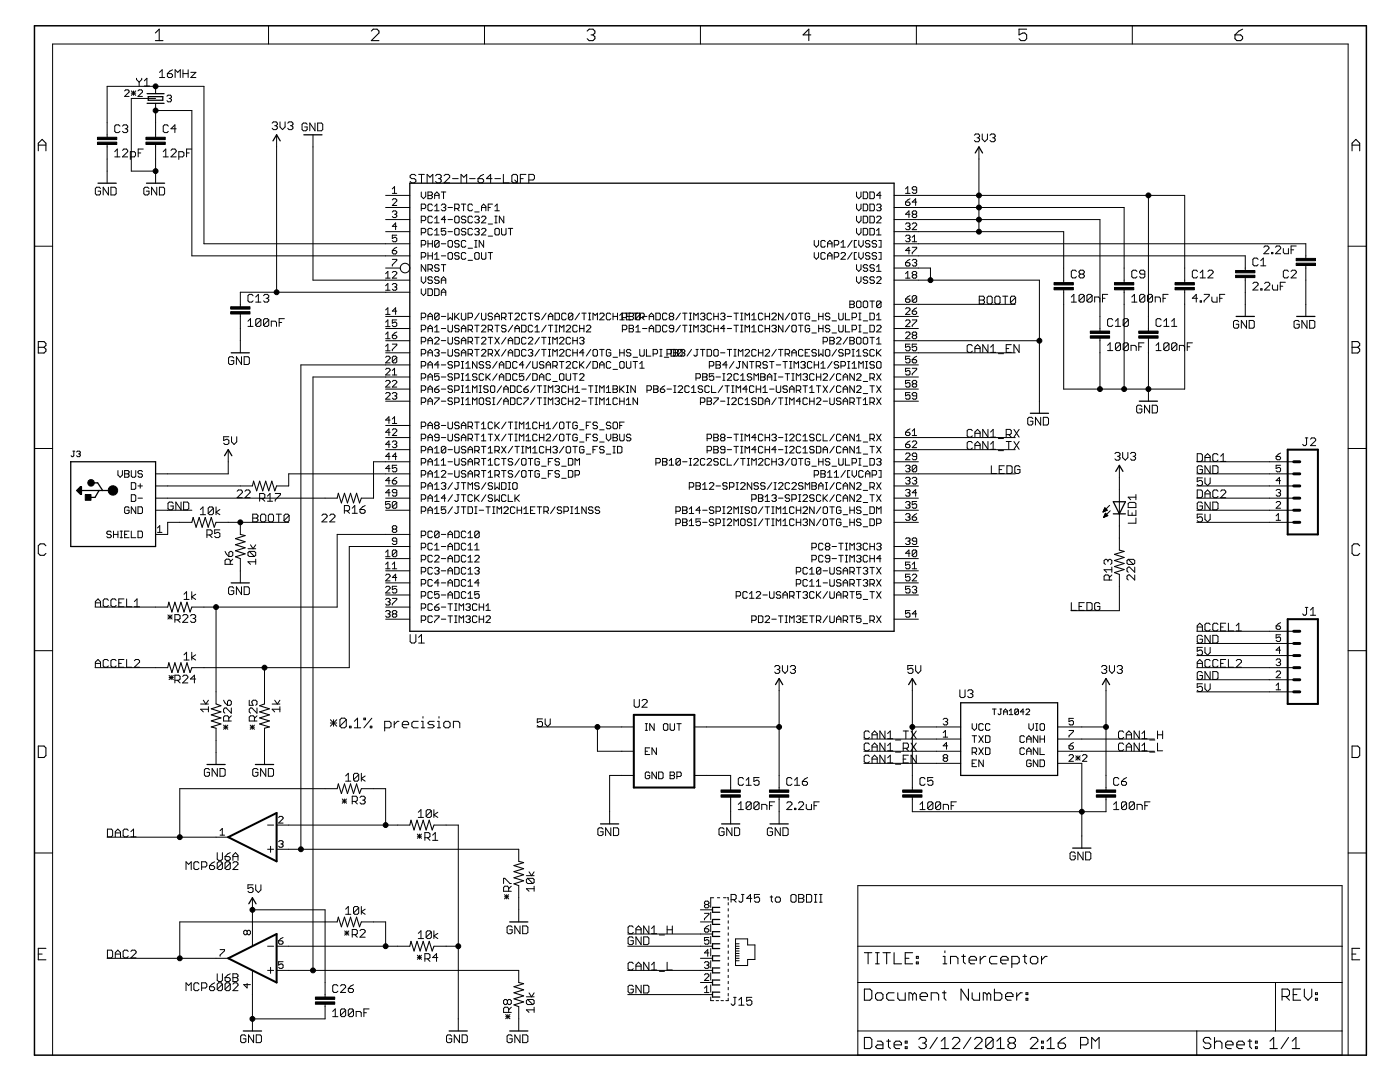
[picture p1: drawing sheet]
<svg xmlns="http://www.w3.org/2000/svg" width="279mm" height="216mm" viewBox="0 0 279 216" stroke-linecap="round" stroke-linejoin="round" font-family="sans-serif">
<g fill="none" stroke="#000" stroke-width=".2">
<path d="M24.9 18.1l.2-.2h.4l.3 .2v.3l-.9 .8h.9M26.2 18.1l.9 .9M26.2 18.6h.9M26.6 18.1v.9M27.1 18.1l-.9 .9M27.2 15.6v.3l.6 .5M27.5 18.1l.3-.2h.4l.2 .2v.3l-.9 .8h.9M27.8 16.4v.8M28.3 15.6v.3l-.5 .5M28.8 16.1l.5-.5v1.6M28.8 17.2h1M31.1 19.6h-4.9v14.5h4.9"/>
<path d="M31.1 17.2v1.5M31.8 14.4l.6-.5v1.6M31.8 15.5h1.1M33.3 19.2l.2-.2h.5l.2 .2v.2l-.2 .2M33.4 14.7h.8l.2 .2v.3l-.2 .3h-.5l-.3-.3zM33.8 19.6h.2M34 19.6l.2 .3-.2 .4h-.5l-.2-.2M34.4 13.9l-.5 .3-.5 .5M34.9 15.5v-1.6l.6 .5 .5-.5v1.6M36.5 14.7h1M36.5 13.9v1.6M37.5 13.9v1.6"/>
<path d="M38.1 14.4h1l-1 1.1h1M53.6 5.1v3.7M96.7 5.1v3.7M139.8 5.1v3.7M182.9 5.1v3.7M226 5.1v3.7M20.1 37.6l-.3-.2h-.5l-.3 .2v1.1l.3 .2h.5l.3-.2v-.6h-.5M21.4 27.4v-10.2h19.3v31.4h41.1M21.4 28.8v7.8M21.6 37.4v1.5l-1-1.5v1.5M22.1 37.4h.8l.3 .2v1.1l-.3 .2h-.8zM22.9 30.3l.5-.6v1.6"/>
<path d="M22.9 31.3h1M23.9 25.2l-.2-.3h-.5l-.3 .3v1l.3 .3h.5l.2-.3M24.4 30l.3-.3h.5l.3 .3v.3l-1.1 1h1.1M24.4 25.2l.3-.3h.5l.3 .3v.2l-.3 .3M25 25.7h.2M25.2 25.7l.3 .3v.2l-.3 .3h-.5l-.3-.3M26 31.3h.8l.3-.3v-.5l-.3-.2h-.8v1.5M27.6 30.5h.5M28.6 29.7h-1v1.6M29.7 37.6l-.2-.2h-.5l-.3 .2v1.1l.3 .2h.5l.2-.2v-.6h-.5M31.1 22.1h7.2v29h43.5M31.1 20.6v6.8"/>
<path d="M31.1 28.8v7.8M31.3 37.4v1.5l-1.1-1.5v1.5M31.8 37.4h.8l.3 .2v1.1l-.3 .2h-.8zM32.6 31.3h1M32.6 30.3l.5-.6v1.6M33.6 25.2l-.3-.3h-.5l-.2 .3v1l.2 .3h.5l.3-.3M34.1 30l.3-.3h.5l.3 .3v.3l-1.1 1h1.1M35.2 25.7h-1.1l.8-.8v1.6M35.7 31.3h.7l.3-.3v-.5l-.3-.2h-.7v1.5M37.2 30.5h.6M38.3 29.7h-1.1v1.6M54.3 24.6l.3-.3h.5l.3 .3v.2l-.3 .3"/>
<path d="M54.8 25.1h.3M55.1 25.1l.3 .2v.3l-.3 .3h-.5l-.3-.3M55.2 26.9v31.4M55.9 24.3v1l.5 .6 .5-.6v-1M57.4 24.6l.3-.3h.5l.3 .3v.2l-.3 .3M58 25.1h.2M58.2 25.1l.3 .2v.3l-.3 .3h-.5l-.3-.3M61.3 24.8l-.3-.2h-.5l-.2 .2v1l.2 .3h.5l.3-.3v-.5h-.5M62.5 26.9v29h19.3M62.9 24.6v1.5l-1.1-1.5v1.5M63.4 24.6h.8l.2 .2v1l-.2 .3h-.8zM77 39h4.8"/>
<path d="M78.3 39.9l.2-.2h.5l.2 .2v.2l-.9 .9h.9M78.3 37.7l.4-.4v1.3M78.3 38.6h.9M83 35.1l-.3-.3h-.6l-.2 .3v.3l.2 .2h.6l.3 .3v.3l-.3 .3h-.6l-.2-.3M83.5 34.8h1.2M84.1 38.3v.9l.4 .4 .5-.4v-.9M84.1 34.8v1.7M85.2 36.5v-1.7l.6 .6 .6-.6v1.7M85.4 38.3h.7l.2 .2-.2 .5 .2 .2v.2l-.2 .2h-.7zM85.4 39h.7M86.7 39.6v-.8l.5-.5 .4 .5v.8M86.7 39h.9"/>
<path d="M86.9 35.1l.3-.3h.6l.3 .3v.3l-.3 .2M87.5 35.6h.3M87.8 35.6l.3 .3v.3l-.3 .3h-.6l-.3-.3M88.1 38.3h.9M88.5 38.3v1.3M88.6 35.1l.3-.3h.6l.2 .3v.3l-1.1 1.1h1.1M90.3 35.6h1.1M92 36.5v-1.7l.6 .6 .5-.6v1.7M93.7 35.6h1.1M95.4 35.6h.8l.3 .3v.3l-.3 .3h-.5l-.3-.3zM96.5 34.8l-.6 .3-.5 .5M98.2 35.6h-1.1l.8-.8v1.7"/>
<path d="M98.8 35.6h1.1M100.5 34.8v1.7h1.1M102.4 34.8h.6l.3 .3v1.1l-.3 .3h-.6l-.2-.3v-1.1zM102.7 35.9l.6 .6M103.8 35.6h.6M105 34.8h-1.2v1.7M105.5 35.9h.9l.3-.3v-.5l-.3-.3h-.9v1.7M170.9 38.3v.9l.5 .4 .4-.4v-.9M172.3 38.3h.6l.3 .2v.9l-.3 .2h-.6zM173.6 38.3h.7l.2 .2v.9l-.2 .2h-.7zM175.8 39h-.9l.7-.7v1.3M178.4 39h58v17.4"/>
<path d="M180.7 37.7l.5-.4v1.3M180.7 38.6h.9M181.6 39.7l-.9 .6M182.9 37.9h-.6l-.2-.2v-.2l.2-.2h.4l.2 .2v.9l-.2 .2h-.4l-.2-.2M194.5 27l.2-.3h.5l.3 .3v.2l-.3 .3M195 27.5h.2M195.2 27.5l.3 .2v.3l-.3 .3h-.5l-.2-.3M195.4 29.3v16.9M196 26.7v1l.5 .6 .6-.6v-1M197.6 27l.2-.3h.6l.2 .3v.2l-.2 .3M198.1 27.5h.3M198.4 27.5l.2 .2v.3l-.2 .3h-.6l-.2-.3"/>
<path d="M229.2 39v27M6.9 49.1h3.6M50.5 59l-.3-.3h-.5l-.2 .3v1l.2 .3h.5l.3-.3M51 59.3l.6-.6v1.6M52.6 59l.3-.3h.5l.2 .3v.3l-.2 .2M53.1 59.5h.3M53.4 59.5l.2 .3v.2l-.2 .3h-.5l-.3-.3M77 41.4h4.8M77 43.8h4.8M77 46.2h4.8M77 53.5h2.9M77 54.6l.4-.4v1.3"/>
<path d="M77 57l.4-.4v1.3M77 55.5h.9M77 57.9h.9M78.3 42.3l.2-.2h.5l.2 .2-.2 .5M78.3 56.8l.2-.2h.5l.2 .2-.2 .5M78.3 50h.7l.2 .4-.2 .3h-.5l-.2-.3zM78.3 51.8h.9v.2l-.9 .9v.2M78.3 54.4l.2-.2h.5l.2 .2v.2l-.9 .9h.9M78.7 42.8h.3M78.7 57.3h.3M79 42.8l.2 .2v.2l-.2 .2h-.5l-.2-.2M79 57.3l.2 .2v.2l-.2 .2h-.5l-.2-.2"/>
<path d="M79.2 46.9h-.9v.7l.4-.3 .5 .3v.4l-.2 .2h-.5l-.2-.2M79.2 45.2h-.9l.7-.7v1.3M79.2 49.3l-.9 .7M81.8 58.3h-33.8v2.9M84.1 51.3h.6l.3-.2v-.5l-.3-.2h-.6v1.3M84.1 41.6h.6l.3-.2v-.4l-.3-.3h-.6v1.4M84.1 44h.6l.3-.2v-.4l-.3-.3h-.6v1.4M84.1 46.4h.6l.3-.2v-.4l-.3-.2h-.6v1.3M84.1 48.9h.6l.3-.3v-.4l-.3-.2h-.6v1.3M84.1 55.2v.9l.4 .5 .5-.5v-.9M84.1 57.6v.9l.4 .5 .5-.5v-.9M85 52.8v1.3l-.9-1.3v1.3"/>
<path d="M85.4 57.6h.7l.2 .3v.9l-.2 .2h-.7zM85.4 48v1.3M85.4 50.4v1.3M85.4 53.7h.7l.2-.2v-.5l-.2-.2h-.7v1.3M85.4 48.6h.9M85.4 51.1h.9M85.9 53.7l.4 .4M86.3 41l-.2-.3h-.5l-.2 .3v.8l.2 .3h.5l.2-.3M86.3 43.4l-.2-.3h-.5l-.2 .3v.9l.2 .2h.5l.2-.2M86.3 45.8l-.2-.2h-.5l-.2 .2v.9l.2 .2h.5l.2-.2M86.3 55.5l-.2-.3h-.5l-.2 .5 .2 .2h.5l.2 .2v.2l-.2 .3h-.5l-.2-.3M86.3 48v1.3"/>
<path d="M86.3 50.4v1.3M86.7 57.6h.7l.2 .3v.9l-.2 .2h-.7zM86.7 41.2l.5-.5v1.4M86.7 42.1h.9M86.7 43.6l.5-.5v1.4M86.7 46l.5-.4v1.3M86.7 50.8l.5-.4v1.3M86.7 44.5h.9M86.7 46.9h.9M86.7 51.7h.9M87.6 48.2v.9l-.2 .2h-.4l-.3-.2M87.6 53l-.2-.2h-.4l-.3 .5 .3 .2h.4l.2 .2v.2l-.2 .2h-.4l-.3-.2"/>
<path d="M87.6 55.5l-.2-.3h-.4l-.3 .5 .3 .2h.4l.2 .2v.2l-.2 .3h-.4l-.3-.3M87.6 48.2l-.2-.2h-.4l-.3 .2v.9M87.6 48.2l-.9 .9M88.1 59v-.9l.4-.5 .5 .5v.9M88.1 56.6v-.9l.4-.5 .5 .5v.9M88.1 41l.2-.3h.4l.3 .3-.3 .4M88.1 48.6h.9M88.1 51.1h.9M88.1 52.8h.9M88.1 55.9h.9M88.1 58.3h.9M88.5 52.8v1.3"/>
<path d="M88.5 41.4h.2M88.7 41.4l.3 .2v.2l-.3 .3h-.4l-.2-.3M89 45.6h-.9v.6l.4-.2 .5 .2v.5l-.3 .2h-.4l-.2-.2M89 43.8h-.9l.6-.7v1.4M89.4 50.6l.2-.2h.5l.2 .2v.9l-.2 .2h-.5l-.2-.2zM89.4 41.4h.9M89.4 43.8h.9M89.4 46.2h.9M89.4 48.2l.2-.2h.5l.2 .2v.9l-.2 .2h-.5l-.2-.2zM90.7 43.4l.3-.3h.4l.2 .3v.9l-.2 .2h-.4l-.3-.2zM90.7 41.6h.7l.2-.2v-.4l-.2-.3h-.7v1.4M90.7 45.8l.3-.2h.4l.2 .2v.9l-.2 .2h-.4l-.3-.2z"/>
<path d="M91.2 41.6l.4 .5M91.6 50.6l-.2-.2h-.4l-.3 .2v.2l.3 .3h.4l.2 .2-.2 .4h-.4l-.3-.2M91.6 48.2l-.2-.2h-.4l-.3 .2v.2l.3 .2h.4l.2 .3-.2 .4h-.4l-.3-.2M92.1 40.7h.9M92.5 40.7v1.4M93 50.6l-.2-.2h-.5l-.2 .2v.9l.2 .2h.5l.2-.2M93 43.4l-.2-.3h-.5l-.2 .5 .2 .2h.5l.2 .2v.3l-.2 .2h-.5l-.2-.2M93 48.2l-.2-.2h-.5l-.2 .2v.9l.2 .2h.5l.2-.2M93 45.8l-.2-.2h-.5l-.2 .2v.2l.2 .2h.5l.2 .2v.3l-.2 .2h-.5l-.2-.2M93.4 49.5h.9M93.4 51.9h.9M94.3 41l-.2-.3h-.5l-.2 .3v.8l.2 .3h.5l.2-.3"/>
<path d="M94.3 43.4l-.2-.3h-.5l-.2 .3v.9l.2 .2h.5l.2-.2M94.3 45.8l-.2-.2h-.5l-.2 .2v.9l.2 .2h.5l.2-.2M94.7 50.6l.3-.2h.4l.2 .2v.9l-.2 .2h-.4l-.3-.2zM94.7 42.3h.9M94.7 43.4l.3-.3h.4l.2 .3-.2 .4M94.7 45.8l.3-.2h.4l.2 .2v.2l-.2 .2M94.7 48h.5M94.7 49.3h.5M95 48v1.3M95.2 43.8h.2M95.2 46.2h.2M95.4 46.2l.2 .2v.3l-.2 .2h-.4l-.3-.2"/>
<path d="M95.4 43.8l.2 .2v.3l-.2 .2h-.4l-.3-.2M96.1 41.4h.9M96.1 42.1v-.9l.4-.5 .5 .5v.9M96.1 50.4v1.1l.2 .2h.5l.2-.2v-1.1M96.1 43.4l.2-.3h.5l.2 .3v.2l-.9 .9h.9M96.1 45.8l.2-.2h.5l.2 .2v.2l-.9 .9h.9M96.5 48v1.3l-.9-1.3v1.3M97.4 50.4h.9M97.4 41.4h.5M97.4 44.7h.9M97.4 47.1h.9M97.9 50.4v1.3"/>
<path d="M98.3 40.7h-.9v1.4M98.8 42.1h.9M98.8 41.2l.4-.5v1.4M98.8 43.1h.4M98.8 44.5h.4M98.8 45.8l.2-.2h.4l.3 .2v.9l-.3 .2h-.4l-.2-.2zM99 43.1v1.4M100.1 45.6v1.1l.2 .2h.5l.2-.2v-1.1M100.5 43.1v1.4l-.8-1.4v1.4M101.4 45.6h.9M101.9 45.6v1.3M162.5 50.4v.9l.4 .4 .5-.4v-.9"/>
<path d="M162.5 48v.9l.4 .4 .5-.4v-.9M164.7 50.6l-.2-.2h-.5l-.2 .2v.9l.2 .2h.5l.2-.2M164.7 48.2l-.2-.2h-.5l-.2 .2v.9l.2 .2h.5l.2-.2M165.2 48.6h.9M165.2 51.1h.9M165.2 49.3v-.9l.4-.4 .5 .4v.9M165.2 51.7v-.9l.4-.4 .5 .4v.9M166.5 51.3h.7l.2-.2v-.5l-.2-.2h-.7v1.3M166.5 48.9h.7l.2-.3v-.4l-.2-.2h-.7v1.3M167.8 50.6l.2-.2h.5l.2 .2v.2l-.9 .9h.9M167.8 49.3h.9M167.8 48.4l.5-.4v1.3"/>
<path d="M170.1 48l-.9 1.3M170.1 50.4l-.9 1.3M170.9 50.4h-.4v1.3h.4M170.9 48h-.4v1.3h.4M170.9 40.7v.9l.5 .5 .4-.5v-.9M170.9 43.1v.9l.5 .5 .4-.5v-.9M170.9 45.6v.8l.5 .5 .4-.5v-.8M170.9 52.8v.9l.5 .4 .4-.4v-.9M170.9 55.2v.9l.5 .5 .4-.5v-.9M171.4 48v.9l.4 .4 .5-.4v-.9M171.4 50.4v.9l.4 .4 .5-.4v-.9M172.3 40.7h.6l.3 .3v.8l-.3 .3h-.6z"/>
<path d="M172.3 43.1h.6l.3 .3v.9l-.3 .2h-.6zM172.3 45.6h.6l.3 .2v.9l-.3 .2h-.6zM173.2 53l-.3-.2h-.4l-.2 .5 .2 .2h.4l.3 .2v.2l-.3 .2h-.4l-.2-.2M173.2 55.5l-.3-.3h-.4l-.2 .5 .2 .2h.4l.3 .2v.2l-.3 .3h-.4l-.2-.3M173.6 50.6l-.2-.2h-.4l-.3 .2v.2l.3 .3h.4l.2 .2-.2 .4h-.4l-.3-.2M173.6 40.7h.7l.2 .3v.8l-.2 .3h-.7zM173.6 43.1h.7l.2 .3v.9l-.2 .2h-.7zM173.6 45.6h.7l.2 .2v.9l-.2 .2h-.7zM173.6 48.2l-.2-.2h-.4l-.3 .2v.2l.3 .2h.4l.2 .3-.2 .4h-.4l-.3-.2M174.5 53l-.2-.2h-.5l-.2 .2 .2 .5h.5l.2 .2-.2 .4h-.5l-.2-.2M174.5 55.5l-.2-.3h-.5l-.2 .3 .2 .4h.5l.2 .2v.2l-.2 .3h-.5l-.2-.3M174.9 50.6l-.2-.2h-.4l-.2 .2v.2l.2 .3h.4l.2 .2-.2 .4h-.4l-.2-.2"/>
<path d="M174.9 41l.3-.3h.4l.2 .3-.2 .4M174.9 43.4l.3-.3h.4l.2 .3v.2l-.9 .9h.9M174.9 46.9h.9M174.9 48.2l-.2-.2h-.4l-.2 .2v.2l.2 .2h.4l.2 .3-.2 .4h-.4l-.2-.2M174.9 54.1h.9M174.9 55.5l.3-.3h.4l.2 .3v.2l-.9 .9h.9M174.9 46l.5-.4v1.3M174.9 53.3l.5-.5v1.3M175.4 50.4h.4v1.3h-.4M175.4 41.4h.2M175.4 48h.4v1.3h-.4M175.6 41.4l.2 .2v.2l-.2 .3h-.4l-.3-.3"/>
<path d="M178.4 41.4h45.9v15M178.4 43.8h41.1v22.2M178.4 46.2h33.9v10.2M178.4 48.6h82.2v2.9M178.4 51.1h70.1v2.9M178.4 53.5h7.3v2.4M178.4 55.9h29v26.6M180.7 54.6l.5-.4v1.3M180.7 40.3h.7l.2 .5-.2 .2h-.4l-.3-.2zM180.7 47.1l.3-.2h.4l.2 .2-.2 .5M180.7 55.5h.9M180.7 44.7l.3-.2h.4l.2 .2-.2 .5"/>
<path d="M180.7 52.4h.7l.2 .5-.2 .2h-.4l-.3-.2zM180.7 59.7h.7l.2 .2v.2l-.2 .2h-.4l-.3-.2zM181.2 45.2h.2M181.2 47.6h.2M181.4 47.6l.2 .2v.2l-.2 .2h-.4l-.3-.2M181.4 45.2l.2 .2v.2l-.2 .2h-.4l-.3-.2M181.6 42.8h-.9l.7-.7v1.3M181.6 50h-.9l.7-.7v1.4M181.6 59l-.9 .7M181.6 51.8l-.9 .6M182.1 48.2h.8M182.1 52l.2-.2h.4l.2 .2v.2l-.2 .2"/>
<path d="M182.1 49.3h.8v.3l-.8 .8v.3M182.1 44.7l.2-.2h.4l.2 .2v.2l-.8 .9h.8M182.1 47.3l.4-.4v1.3M182.3 42.8l-.2-.3 .2-.4h.4l.2 .2-.2 .5M182.3 42.8h.4M182.3 42.8l-.2 .2v.2l.2 .2h.4l.2-.2v-.2l-.2-.2M182.3 54.8l-.2 .3 .2 .4h.4l.2-.2-.2-.5M182.3 54.8l-.2-.2v-.2l.2-.2h.4l.2 .2v.2l-.2 .2M182.3 54.8h.4M182.5 52.4h.2M182.7 52.4l.2 .2-.2 .5h-.4l-.2-.2M182.9 40.3h-.8l.6-.6v1.3"/>
<path d="M182.9 59.2l-.2-.2h-.4l-.2 .2v.9M182.9 59.2v.9l-.2 .2h-.4l-.2-.2M182.9 59.2l-.8 .9M195.4 59.1h.8l.3 .3v.2l-.3 .3 .3 .2v.3l-.3 .3h-.8zM195.4 59.9h.8M197.3 59.1h.5l.2 .3v1l-.2 .3h-.5l-.3-.3v-1zM198.8 59.1h.5l.3 .3v1l-.3 .3h-.5l-.3-.3v-1zM200.1 59.1h1M200.6 59.1v1.6M202.7 59.4l-.3-.3h-.5l-.2 .3v1M202.7 59.4v1l-.3 .3h-.5l-.2-.3M202.7 59.4l-1 1"/>
<path d="M212.3 57.8v19.8h24.1v-19.8M213.8 59.3l.5-.6v1.6M214.8 54.2l-.2-.3h-.5l-.3 .3v1l.3 .3h.5l.2-.3M215.6 54.7l-.3-.3v-.2l.3-.3h.5l.3 .3v.2l-.3 .3M215.6 54.7l-.3 .2v.3l.3 .3h.5l.3-.3v-.3l-.3-.2M215.6 54.7h.5M216.4 59v1l-.3 .3h-.5l-.3-.3M216.4 59l-.3-.3h-.5l-.3 .3v1M216.4 59l-1.1 1M218 59v1l-.3 .3h-.5l-.3-.3M218 59l-.3-.3h-.5l-.3 .3v1M218 59l-1.1 1"/>
<path d="M220 59.5h.5M221.1 58.7h-1.1v1.6M224.3 57.8v19.8M225.9 59.3l.5-.6v1.6M226.9 54.2l-.2-.3h-.6l-.2 .3v1l.2 .3h.6l.2-.3M228.5 59v1l-.3 .3h-.5l-.3-.3M228.5 59l-.3-.3h-.5l-.3 .3v1M228.5 54.7h-.8l-.3-.3v-.2l.3-.3h.5l.3 .3v1l-.3 .3h-.5l-.3-.3M228.5 59l-1.1 1M230 59v1l-.2 .3h-.5l-.3-.3M230 59l-.2-.3h-.5l-.3 .3v1M230 59l-1 1"/>
<path d="M232.1 59.5h.5M233.1 58.7h-1v1.6M239 59.5h-1l.7-.8v1.6M239 54.2l-.3-.3h-.5l-.2 .3v1l.2 .3h.5l.3-.3M239.5 55.5h1.1M239.5 54.4l.5-.5v1.6M240.3 58.7h1v.3l-1 1v.3M241.1 54.2l.2-.3h.6l.2 .3v.2l-1 1.1h1M241.9 59.3v.7l.2 .3h.8v-1M243.4 59.5h.5M244.4 58.7h-1v1.6M248.5 55.4v7.7"/>
<path d="M250 56.6l.3-.3h.5l.3 .3v.3l-1.1 1h1.1M251.1 51.8l-.3-.3h-.5l-.3 .3v1l.3 .2h.5l.3-.2M251.6 57.6h.3v.3h-.3zM251.6 53h1M251.6 52l.5-.5v1.5M252.2 49.3l.3-.2h.5l.2 .2v.3l-1 1h1M252.4 56.6l.2-.3h.6l.2 .3v.3l-1 1h1M253.8 50.4h.2v.2h-.2zM253.9 56.9v.7l.3 .3h.8v-1M254.6 49.3l.2-.2h.5l.3 .2v.3l-1 1h1M255.5 57.1h.5M256.1 49.6v.8l.3 .2h.7v-1"/>
<path d="M256.5 56.3h-1v1.6M257.1 54.2l-.2-.3h-.5l-.3 .3v1l.3 .3h.5l.2-.3M257.7 54.2l.2-.3h.5l.3 .3v.2l-1 1.1h1M257.7 49.8h.5M258.7 49.1h-1v1.5M260.6 53v10.1M269 49.1h3.7M46.7 71.4l-.3-.2h-.5l-.3 .2v1.1l.3 .2h.5l.3-.2v-.5h-.6M48 62.7v7.7M48.2 71.2v1.5l-1-1.5v1.5M48.7 71.2h.8l.3 .2v1.1l-.3 .2h-.8zM49.5 64.1l.5-.5v1.5"/>
<path d="M49.5 65.1h1M51 60.3h1.1M52.1 63.8v1.1l-.3 .2h-.5l-.3-.2M52.1 63.8l-.3-.2h-.5l-.3 .2v1.1M52.1 63.8l-1.1 1.1M53.6 63.8v1.1l-.2 .2h-.5l-.3-.2M53.6 63.8l-.2-.2h-.5l-.3 .2v1.1M53.6 63.8l-1 1.1M54.1 65.1v-1h.8l.3 .2v.8M55.7 64.3h.5M56.7 63.6h-1v1.5M77 61.8l.4-.4v1.3"/>
<path d="M77 64.3l.4-.5v1.4M77 66.7l.4-.4v1.3M77 69.1l.4-.4v1.3M77 63.1h4.8M77 62.7h.9M77 65.6h4.8M77 65.2h.9M77 67.6h.9M77 70.4h4.8M77 70h.9M77 73.7l.2-.2h.4l.3 .2v.2l-.9 .9h.9M77 71.3l.2-.2h.4l.3 .2v.2l-.9 .9h.9"/>
<path d="M77 76.1l.2-.2h.4l.3 .2v.2l-.9 .9h.9M77 78.5l.2-.2h.4l.3 .2v.3l-.9 .9h.9M77 77.6h4.8M77 68h4.8M78.3 73.9l.4-.4v1.3M78.3 66.9h.7l.2 .5-.2 .2h-.5l-.2-.2zM78.3 68.7h.9v.2l-.9 .9v.2M78.3 76.1l.2-.2h.5l.2 .2v.2l-.9 .9h.9M78.3 78.5l.2-.2h.5l.2 .2v.3l-.2 .2M78.3 74.8h.9M78.7 79h.3M79 79l.2 .2v.2l-.2 .3h-.5l-.2-.3"/>
<path d="M79.2 63.8h-.9v.7l.4-.2 .5 .2v.4l-.2 .3h-.5l-.2-.3M79.2 71.3v.9l-.2 .2h-.5l-.2-.2M79.2 62.1h-.9l.7-.7v1.3M79.2 71.3l-.2-.2h-.5l-.2 .2v.9M79.2 71.3l-.9 .9M79.2 66.3l-.9 .6M81.8 72.8h-21.8v96.7M81.8 75.2h-19.3v118.4M84.1 63.4h.6l.3-.3v-.4l-.3-.2h-.6v1.3M84.1 65.8h.6l.3-.2v-.5l-.3-.2h-.6v1.3M84.1 68.2h.6l.3-.2v-.5l-.3-.2h-.6v1.3M84.1 70.6h.6l.3-.2v-.4l-.3-.3h-.6v1.4"/>
<path d="M84.1 73h.6l.3-.2v-.4l-.3-.3h-.6v1.4M84.1 75.4h.6l.3-.2v-.4l-.3-.2h-.6v1.3M84.1 77.9h.6l.3-.3v-.4l-.3-.2h-.6v1.3M85.4 63.8v-.9l.5-.4 .4 .4v.9M85.4 66.2v-.9l.5-.4 .4 .4v.9M85.4 68.6v-.8l.5-.5 .4 .5v.8M85.4 71.1v-.9l.5-.5 .4 .5v.9M85.4 73.5v-.9l.5-.5 .4 .5v.9M85.4 75.9v-.9l.5-.4 .4 .4v.9M85.4 78.3v-.9l.5-.4 .4 .4v.9M85.4 63.1h.9M85.4 65.6h.9"/>
<path d="M85.4 68h.9M85.4 70.4h.9M85.4 72.8h.9M85.4 75.2h.9M85.4 77.6h.9M86.7 67.5l.3-.2h.4l.2 .2v.3l-.9 .8h.9M86.7 70l.3-.3h.4l.2 .3-.2 .4M86.7 77.6h.7l.2 .5-.2 .2h-.4l-.3-.2zM86.7 79.4h.9v.2l-.9 .9v.2M86.7 65.3l.5-.4v1.3M86.7 66.2h.9M87.2 70.4h.2"/>
<path d="M87.4 70.4l.2 .2v.2l-.2 .3h-.4l-.3-.3M87.6 62.7v.9l-.2 .2h-.4l-.3-.2M87.6 74.6h-.9v.6l.5-.2 .4 .2v.5l-.2 .2h-.4l-.3-.2M87.6 62.7l-.2-.2h-.4l-.3 .2v.9M87.6 62.7l-.9 .9M87.6 72.8h-.9l.7-.7v1.4M87.6 77l-.9 .6M88.1 63.1h.9M88.1 65.6h.9M88.1 68h.9M88.1 70.4h.9M88.1 72.8h.9"/>
<path d="M88.1 75.2h.9M88.1 77.6h.9M89.4 62.5v1.3l.5-.4 .4 .4v-1.3M89.4 64.9v1.1l.2 .2h.5l.2-.2v-1.1M89.4 67.3v1.1l.2 .2h.5l.2-.2v-1.1M89.4 69.7v1.1l.2 .3h.5l.2-.3v-1.1M90.3 72.4l-.2-.3h-.5l-.2 .5 .2 .2h.5l.2 .2v.3l-.2 .2h-.5l-.2-.2M90.3 74.8l-.2-.2h-.5l-.2 .2 .2 .4h.5l.2 .2v.3l-.2 .2h-.5l-.2-.2M90.3 77.2l-.2-.2h-.5l-.2 .2v.2l.2 .2h.5l.2 .3-.2 .4h-.5l-.2-.2M90.3 79.6l-.2-.2h-.5l-.2 .2v.2l.2 .3h.5l.2 .2-.2 .4h-.5l-.2-.2M90.7 62.5v1.3M90.7 73h.7l.2-.2v-.4l-.2-.3h-.7v1.4"/>
<path d="M90.7 75.4h.7l.2-.2v-.4l-.2-.2h-.7v1.3M90.7 77.9h.7l.2-.3v-.4l-.2-.2h-.7v1.3M91 63.1l.6 .7M91.6 65.1l-.2-.2h-.4l-.3 .2v.2l.3 .3h.4l.2 .2-.2 .4h-.4l-.3-.2M91.6 67.5l-.2-.2h-.4l-.3 .2v.3l.3 .2h.4l.2 .2-.2 .4h-.4l-.3-.2M91.6 70l-.2-.3h-.4l-.3 .5 .3 .2h.4l.2 .2v.2l-.2 .3h-.4l-.3-.3M91.6 62.5l-.9 .9M92.1 62.5v1.1l.2 .2h.5l.2-.2v-1.1M92.1 66.2v-.9l.4-.4 .5 .4v.9M92.1 68.6v-.8l.4-.5 .5 .5v.8M92.1 71.1v-.9l.4-.5 .5 .5v.9M92.1 65.6h.9"/>
<path d="M92.1 68h.9M92.1 70.4h.9M92.1 72.1h.4M92.1 73.5h.4M92.1 74.6h.4M92.1 75.9h.4M92.1 77h.4M92.1 78.3h.4M92.1 79.4h.4M92.3 72.1v1.4M92.3 74.6v1.3M92.3 77v1.3"/>
<path d="M92.3 79.4v1.3M93 72.6l.4-.5v1.4M93 75l.4-.4v1.3M93 77.4l.4-.4v1.3M93 79.8l.4-.4v1.3M93 73.5h.9M93 75.9h.9M93 78.3h.9M93.4 63.4h.7l.2-.3v-.4l-.2-.2h-.7v1.3M93.4 65.8h.7l.2-.2v-.5l-.2-.2h-.7v1.3M93.4 68.2h.7l.2-.2v-.5l-.2-.2h-.7v1.3M93.4 70.6h.7l.2-.2v-.4l-.2-.3h-.7v1.4"/>
<path d="M93.9 65.8l.4 .4M93.9 68.2l.4 .4M93.9 70.6l.4 .5M94.3 78.3v-1.3l.4 .4 .5-.4v1.3M94.7 64.9h.9M94.7 67.3h.9M94.7 69.7h.9M95.2 72.1v1.4l-.9-1.4v1.4M95.2 74.8l-.2-.2h-.5l-.2 .2 .2 .4h.5l.2 .2v.3l-.2 .2h-.5l-.2-.2M95.2 64.9v1.3M95.2 67.3v1.3M95.2 69.7v1.4"/>
<path d="M95.6 79.6l.3-.2h.4l.2 .2v.9l-.2 .2h-.4l-.3-.2zM95.6 62.5l-.9 1.3M95.6 77h.5M95.6 78.3h.5M95.9 77v1.3M96.1 62.5v1.1l.2 .2h.5l.2-.2v-1.1M96.1 65.1l.2-.2h.5l.2 .2v.2l-.9 .9h.9M96.1 67.5l.2-.2h.5l.2 .2v.3l-.9 .8h.9M96.1 70l.2-.3h.5l.2 .3v.2l-.9 .9h.9M96.5 72.4l-.2-.3h-.4l-.3 .5 .3 .2h.4l.2 .2v.3l-.2 .2h-.4l-.3-.2M96.5 74.8l-.2-.2h-.4l-.3 .2v.9l.3 .2h.4l.2-.2M97 74.6v1.3"/>
<path d="M97.2 75.2l.7 .7M97.4 77.2l-.2-.2h-.4l-.3 .2v.2l.3 .2h.4l.2 .3-.2 .4h-.4l-.3-.2M97.4 65.8h.7l.2-.2v-.5l-.2-.2h-.7v1.3M97.4 70.6h.7l.2-.2v-.4l-.2-.3h-.7v1.4M97.4 67.3h.9M97.9 72.4l-.3-.3h-.4l-.2 .5 .2 .2h.4l.3 .2v.3l-.3 .2h-.4l-.2-.2M97.9 79.6l-.3-.2h-.4l-.2 .2v.2l.2 .3h.4l.3 .2-.3 .4h-.4l-.2-.2M97.9 74.6l-.9 .8M97.9 67.3v1.3M97.9 65.8l.4 .4M97.9 70.6l.4 .5M98.1 77h.4l.2 .2v.9l-.2 .2h-.4l-.2-.2v-.9z"/>
<path d="M98.3 62.7l-.2-.2h-.5l-.2 .2v.2l.2 .2h.5l.2 .3-.2 .4h-.5l-.2-.2M98.3 79.4h.5M98.5 79.4v1.3M98.8 63.8v-.9l.4-.4 .5 .4v.9M98.8 63.1h.9M98.8 64.9h.9M98.8 67.3l.9 1.3M98.8 69.7l.9 1.4M99.2 64.9v1.3M99.2 72.1l-.9 1.4M99.2 74.6l-.9 1.3M99.7 73.5v-.9l.4-.5 .4 .5v.9"/>
<path d="M99.7 75.9v-.9l.4-.4 .4 .4v.9M99.7 67.3l-.9 1.3M99.7 69.7l-.9 1.4M99.7 72.8h.8M99.7 75.2h.8M100.1 63.4h.7l.2-.3v-.4l-.2-.2h-.7v1.3M100.1 77l-.9 1.3M100.1 79.4l-.9 1.3M100.5 78.3v-.9l.5-.4 .4 .4v.9M100.5 63.4l.5 .4M100.5 77.6h.9M101 65.1l-.2-.2h-.5l-.2 .2v.2l.2 .3h.5l.2 .4-.2 .2h-.5l-.2-.2"/>
<path d="M101 72.1h.6l.3 .3v.9l-.3 .2h-.6zM101 74.6h.6l.3 .2v.9l-.3 .2h-.6zM101 67.3l-.9 1.3M101 69.7l-.9 1.4M101.4 68.6v-.8l.5-.5 .4 .5v.8M101.4 62.5h.9M101.4 68h.9M101.4 71.1v-.9l.5-.5 .4 .5v.9M101.4 70.4h.9M101.9 62.5v1.3M101.9 77h.6l.3 .2v.9l-.3 .2h-.6zM101.9 79.4h.6l.3 .2v.9l-.3 .2h-.6z"/>
<path d="M102.3 64.9l-.9 1.3M102.8 66.2v-.9l.4-.4 .5 .4v.9M102.8 62.7l.2-.2h.4l.3 .2v.2l-.9 .9h.9M102.8 67.3h.6l.3 .2v.9l-.3 .2h-.6zM102.8 69.7h.6l.3 .3v.8l-.3 .3h-.6zM102.8 65.6h.9M103.2 72.4l-.2-.3h-.5l-.2 .3v.9l.2 .2h.5l.2-.2M103.2 74.8l-.2-.2h-.5l-.2 .2v.9l.2 .2h.5l.2-.2M104.1 64.9h.7l.2 .2v.9l-.2 .2h-.7zM104.1 77.2l-.2-.2h-.5l-.2 .2v.9l.2 .2h.5l.2-.2M104.1 79.6l-.2-.2h-.5l-.2 .2v.9l.2 .2h.5l.2-.2M104.5 72.8h-.8l.6-.7v1.4"/>
<path d="M104.5 74.6h-.8v.6l.4-.2 .4 .2v.5l-.2 .2h-.4l-.2-.2M104.5 77.6h.7l.2 .5-.2 .2h-.4l-.3-.2zM104.5 79.4h.9v.2l-.9 .9v.2M105 70l-.2-.3h-.5l-.2 .3v.8l.2 .3h.5l.2-.3M105 62.7l-.2-.2h-.5l-.2 .2v.9l.2 .2h.5l.2-.2M105 67.5l-.2-.2h-.5l-.2 .2v.9l.2 .2h.5l.2-.2M105.4 67.5l.2-.2h.5l.2 .2v.3l-.9 .8h.9M105.4 62.5h.9M105.4 70l.2-.3h.5l.2 .3-.2 .4M105.4 77l-.9 .6M105.9 62.5v1.3M105.9 70.4h.2"/>
<path d="M105.9 72.1l-.9 1.4M105.9 74.6l-.9 1.3M106.1 70.4l.2 .2v.2l-.2 .3h-.5l-.2-.3M106.3 65.1l-.2-.2h-.5l-.2 .2v.9l.2 .2h.5l.2-.2M106.3 72.1v1.2l.3 .2h.4l.2-.2v-1.2M106.3 74.6h.7l.2 .2v.9l-.2 .2h-.7zM106.8 66.2h.9M106.8 65.3l.4-.4v1.3M106.8 77l-.9 1.3M106.8 79.4l-.9 1.3M107.2 77h.9M107.2 79.4h.9"/>
<path d="M107.7 62.7l-.3-.2h-.4l-.2 .2v.2l.2 .2h.4l.3 .3-.3 .4h-.4l-.2-.2M107.7 75.9v-.9l.4-.4 .4 .4v.9M107.7 77v1.3M107.7 79.4v1.3M107.7 67.3l-.9 1.3M107.7 69.7l-.9 1.4M107.7 75.2h.8M108.1 67.3h.9M108.1 69.7h.9M108.5 72.4l-.2-.3h-.4l-.2 .5 .2 .2h.4l.2 .2v.3l-.2 .2h-.4l-.2-.2M108.5 67.3v1.3M108.5 69.7v1.4"/>
<path d="M108.5 77h.5M108.5 78.3h.5M108.5 79.4h.5M108.8 77v1.3M108.8 79.4v1.3M109 62.5l-.9 1.3M109 64.9l-.9 1.3M109 73.5v-.9l.4-.5 .5 .5v.9M109 72.8h.9M109.4 63.1h.9M109.4 63.8v-.9l.5-.4 .4 .4v.9M109.4 78.3v-1.3l.5 .4 .4-.4v1.3"/>
<path d="M109.4 64.9h.9M109.4 67.3h.5M109.4 68.6h.5M109.4 69.7h.5M109.4 71.1h.5M109.7 67.3v1.3M109.7 69.7v1.4M109.9 64.9v1.3M109.9 74.8l-.2-.2h-.5l-.2 .2v.9l.2 .2h.5l.2-.2M110.3 68.6v-1.3l.5 .5 .4-.5v1.3M110.3 71.1v-1.4l.5 .5 .4-.5v1.4M110.3 73h.7l.2-.2v-.4l-.2-.3h-.7v1.4"/>
<path d="M110.3 76.1h.9M110.8 62.5h.6l.3 .2v.9l-.3 .2h-.6zM110.8 77.2l.2-.2h.4l.3 .2v.2l-.3 .2M110.8 79.6l.2-.2h.4l.3 .2v.2l-.3 .3M110.8 64.9h.4M110.8 66.2h.4M110.8 73l.4 .5M111 64.9v1.3M111.2 77.6h.2M111.4 77.6l.3 .3-.3 .4h-.4l-.2-.2M111.7 66.2v-1.3l.4 .4 .4-.4v1.3M111.7 74.8l.2-.2h.4l.2 .2v.9l-.2 .2h-.4l-.2-.2z"/>
<path d="M111.7 67.5l.2-.2h.4l.2 .2v.3l-.8 .8h.8M111.7 70l.2-.3h.4l.2 .3v.2l-.8 .9h.8M111.7 72.1h.8M112.1 72.1v1.4M113 79.6l-.2-.2h-.5l-.2 .2v.9l.2 .2h.5l.2-.2M113 62.7l-.2-.2h-.5l-.2 .2v.9l.2 .2h.5l.2-.2M113 77.2l-.2-.2h-.5l-.2 .2v.9l.2 .2h.5l.2-.2M113 65.1l.2-.2h.5l.2 .2v.2l-.9 .9h.9M113 72.4l.2-.3h.5l.2 .3v.2l-.9 .9h.9M113 74.6v1.1l.2 .2h.5l.2-.2v-1.1M113.4 77v1.3M113.4 79.4v1.3"/>
<path d="M113.4 77.6h.9M113.9 67.5l-.2-.2h-.5l-.2 .2v.9l.2 .2h.5l.2-.2M113.9 70l-.2-.3h-.5l-.2 .3v.8l.2 .3h.5l.2-.3M114.3 62.7l-.2-.2h-.4l-.3 .2v.9M114.3 62.7v.9l-.2 .2h-.4l-.3-.2M114.3 67.3v1.3M114.3 69.7v1.4M114.3 77v1.3M114.3 79.4v1.3M114.3 62.7l-.9 .9M114.3 68h.9M114.3 70.4h.9"/>
<path d="M114.3 74.6h.9M114.8 79.6l.2-.2h.4l.3 .2v.2l-.9 .9h.9M114.8 77.4l.4-.4v1.3M114.8 74.6v1.3M114.8 78.3h.9M115.2 65.1l-.2-.2h-.4l-.3 .2v.9l.3 .2h.4l.2-.2M115.2 72.4l-.2-.3h-.4l-.3 .3v.9l.3 .2h.4l.2-.2M115.2 67.3v1.3M115.2 69.7v1.4M115.7 62.5l-.9 1.3M115.7 74.8l.2-.2h.4l.2 .2v.2l-.8 .9h.8M115.7 67.5l.2-.2h.4l.2 .2-.2 .5"/>
<path d="M115.7 65.6h.8M115.7 64.9v1.3M115.7 72.1v1.4M115.9 72.8l.6 .7M116.1 68h.2M116.1 62.5h.9M116.1 77.6h.9M116.3 68l.2 .2-.2 .4h-.4l-.2-.2M116.5 64.9v1.3M116.5 70.4h-.8l.6-.7v1.4M116.5 72.1l-.8 .9M116.6 62.5v1.3"/>
<path d="M117 65.1l.2-.2h.5l.2 .2v.2l-.9 .9h.9M117.5 62.5h.4M117.5 63.8h.4M117.5 77h.8M117.5 79.4h.8M117.7 62.5v1.3M117.9 77v1.3M117.9 79.4v1.3M117.9 69.7l-.9 1.4M117.9 72.1l-.9 1.4M118.3 63.8v-1.3l.5 .4 .4-.4v1.3M118.3 72.1h.7l.2 .3v.9l-.2 .2h-.7z"/>
<path d="M118.6 69.7h.4l.2 .3v.8l-.2 .3h-.4l-.3-.3v-.8zM118.8 77h.4M118.8 78.3h.4M118.8 79.4h.4M119 77v1.3M119 79.4v1.3M119.7 62.7l.2-.2h.4l.3 .2v.2l-.9 .9h.9M119.7 73.5v-.9l.4-.5 .5 .5v.9M119.7 78.3v-1.3l.4 .4 .5-.4v1.3M119.7 69.7h.9M119.7 72.8h.9M120.1 69.7v1.4"/>
<path d="M121 78.3h.9M121 77.4l.5-.4v1.3M121 79.8l.5-.4v1.3M121.9 70l-.2-.3h-.5l-.2 .3v.8l.2 .3h.5l.2-.3v-.4h-.4M121.9 62.7l-.2-.2h-.5l-.2 .2v.9l.2 .2h.5l.2-.2M121.9 72.4l-.2-.3h-.5l-.2 .3v.9l.2 .2h.5l.2-.2M122.3 63.1h.9M122.3 62.5v1.3M122.3 77h.7l.2 .2v.2l-.2 .2 .2 .5-.2 .2h-.7zM122.3 71.3h.9M122.3 73.7h.9M122.3 77.6h.7"/>
<path d="M123.2 79.6l-.2-.2h-.4l-.3 .2v.9l.3 .2h.4l.2-.2M123.2 62.5v1.3M123.7 63.8h.9M123.7 62.9l.4-.4v1.3M123.7 70.4h.9M123.7 69.7v1.4M123.7 77v1.3M123.7 79.4v1.3M123.9 72.1h.4l.3 .3v.9l-.3 .2h-.4l-.2-.2v-.9zM123.9 77.6l.7 .7M124.2 63.4h.7l.2-.3v-.4l-.2-.2h-.7v1.3M124.2 65.8h.7l.2-.2v-.5l-.2-.2h-.7v1.3"/>
<path d="M124.6 69.7v1.4M124.6 79.4v1.3M124.6 77l-.9 .9M125 62.5h1.2l.2 .2v.2l-.2 .2 .2 .5-.2 .2h-1.2zM125 63.1h.5M125 72.1v1.2l.2 .2h.5l.2-.2v-1.2M125 77h.5M125 78.3h.5M125 79.8l.5-.4v1.3M125.2 77v1.3M125.6 63.1h.6M125.6 64.9h.6l.2 .2v.2l-.2 .3 .2 .4-.2 .2h-.6z"/>
<path d="M125.6 65.6h.6M125.6 62.5v1.3M125.9 70l-.2-.3h-.5l-.2 .5 .2 .2h.5l.2 .2v.2l-.2 .3h-.5l-.2-.3M126.3 62.5h1.3l.2 .2M126.3 71.3h.9M126.3 72.1h.9M126.8 62.5v1.3M126.8 72.1v1.4M126.8 77v1.3l-.9-1.3v1.3M126.9 66.2h.9M126.9 65.3l.4-.4v1.3M127.1 62.5l-.2 .2v.9"/>
<path d="M127.2 79.4v1.3l-.9-1.3v1.3M127.7 63.4h.7l.2-.3v-.4l-.2-.2h-.7v1.3M127.7 69.7v1.1l.2 .3h.5l.2-.3v-1.1M127.7 73.5h.9M127.7 72.6l.4-.5v1.4M127.8 62.7v.9l-.2 .2h-.5l-.2-.2M127.8 62.7l-.9 .9M128.1 63.4l.5 .4M128.2 63.1h.9M128.2 65.6h.9M129 69.7v1.4h.9M129.1 77.9h.7l.2-.3v-.4l-.2-.2h-.7v1.3"/>
<path d="M129.6 63.1h.9M129.6 65.6h.9M129.6 63.8v-.9l.4-.4 .5 .4v.9M129.6 66.2v-.9l.4-.4 .5 .4v.9M130.3 70.6h.7l.2-.2v-.4l-.2-.3h-.7v1.4M130.5 77h.6l.2 .2v.2l-.2 .2 .2 .5-.2 .2h-.6zM130.5 77.6h.6M130.9 62.5h.7l.2 .2v.9l-.2 .2h-.7zM130.9 64.9h.7l.2 .2v.9l-.2 .2h-.7zM131.7 69.7h.4M131.7 71.1h.4M131.8 77.6h.6l.3 .5-.3 .2h-.4l-.2-.2z"/>
<path d="M131.9 69.7v1.4M132.6 71.3h.9M132.7 77l-.9 .6M133.1 62.7l-.2-.2h-.5l-.2 .2v.9l.2 .2h.5l.2-.2M133.1 65.1l-.2-.2h-.5l-.2 .2v.9l.2 .2h.5l.2-.2M133.1 70.6h.7l.2-.2v-.4l-.2-.3h-.7v1.4M133.1 77.6h.9M133.8 63.1l-.2-.2v-.2l.2-.2h.4l.3 .2v.2l-.3 .2M133.8 63.1h.4M133.8 63.1l-.2 .3 .2 .4h.4l.3-.2-.3-.5M133.9 69.7h1.2l.2 .3-.2 .4 .2 .2v.2l-.2 .3h-1.2zM134.5 65.6h-.7l-.2-.3v-.2l.2-.2h.4l.3 .2v.9l-.3 .2h-.4l-.2-.2"/>
<path d="M134.5 70.4h.6M134.5 77h.4M134.5 78.3h.4M134.5 69.7v1.4M134.6 69.7l.2 .3v.8l-.2 .3M134.7 77v1.3M135.3 77.2l.3-.2h.4l.2 .2v.2l-.9 .9h.9M135.8 70l.2-.3h.5l.2 .3-.2 .4M135.8 62.5l-.9 1.3M135.8 64.9l-.9 1.3M136.1 70l-.2-.3h-.4l-.2 .3v.8M136.1 70v.8l-.2 .3h-.4l-.2-.3"/>
<path d="M136.1 70l-.8 .8M136.2 62.5h.9M136.2 64.9h.9M136.2 70.4h.3M136.5 70.4l.2 .2v.2l-.2 .3h-.5l-.2-.3M136.7 62.5v1.3M136.7 64.9v1.3M137.6 62.5h.4M137.6 63.8h.4M137.6 64.9h.4M137.6 66.2h.4M137.6 77.2l-.2-.2h-.5l-.2 .2v.9l.2 .2h.5l.2-.2"/>
<path d="M137.8 62.5v1.3M137.8 64.9v1.3M138 78.3h.9M138 77.4l.5-.4v1.3M138 69.7l-.9 1.4M138.5 63.8v-1.3l.4 .4 .4-.4v1.3M138.5 66.2v-1.3l.4 .4 .4-.4v1.3M138.9 69.7h.4M138.9 75.4h.7l.2-.2v-.4l-.2-.2h-.7v1.3M139.1 69.7v1.1l-.2 .3-.4-.3M139.8 62.7l.2-.2h.5l.2 .2v.2l-.2 .2M139.8 65.1l.2-.2h.5l.2 .2v.2l-.2 .3"/>
<path d="M139.8 69.7h.9M140.2 63.1h.3M140.2 65.6h.3M140.2 74.6h.7l.2 .2-.2 .4 .2 .2v.3l-.2 .2h-.7zM140.2 75.2h.7M140.2 77.2l-.2-.2h-.4l-.3 .2v.2l.3 .2h.4l.2 .3-.2 .4h-.4l-.3-.2M140.2 69.7v1.4M140.5 63.1l.2 .3-.2 .4h-.5l-.2-.2M140.5 65.6l.2 .2-.2 .4h-.5l-.2-.2M141.1 69.7h.7l.2 .3v.8l-.2 .3h-.7zM141.1 79.4h.7l.2 .2v.2l-.2 .3 .2 .4-.2 .2h-.7zM141.6 77.2l-.2-.2h-.5l-.2 .2v.9l.2 .2h.5l.2-.2"/>
<path d="M141.6 73h.6l.3-.2v-.4l-.3-.3h-.6v1.4M142 62.7l-.2-.2h-.4l-.3 .2v.9l.3 .2h.4l.2-.2M142 65.1l-.2-.2h-.4l-.3 .2v.9l.3 .2h.4l.2-.2M142 77v1.3h.9M142.5 79.4h.8v.2l-.8 .9v.2M142.5 74.6h-.9v.6l.6-.2 .3 .2v.5l-.3 .2h-.4l-.2-.2M142.5 63.1h.8M142.5 65.6h.8M142.5 62.5v1.3M142.5 64.9v1.3M142.7 69.7h.4l.2 .3v.8l-.2 .3h-.4l-.2-.3v-.8zM142.9 72.1h.7l.2 .3-.2 .4 .2 .2v.3l-.2 .2h-.7z"/>
<path d="M142.9 72.8h.7M142.9 75.2h.9M143.3 62.5v1.3M143.3 64.9v1.3M143.8 62.7l.2-.2h.5l.2 .2v.2l-.2 .2M143.8 70.4h.9M144.2 63.1h.3M144.2 77l-.9 1.3M144.3 74.6h.4M144.3 75.9h.4M144.5 63.1l.2 .3-.2 .4h-.5l-.2-.2M144.5 74.6v1.3"/>
<path d="M144.7 65.6h-.9l.7-.7v1.3M144.7 77h.9M145.1 72.8h-.8l.6-.7v1.4M145.1 63.1h.9M145.1 65.6h.9M145.1 69.7h.9M145.1 74.8l.3-.2h.4l.2 .2v.2l-.9 .9h.9M145.1 79.4h.5M145.1 77v1.3M145.4 79.4v1.3M145.6 69.7v1.4M146 79.6l.2-.2h.5l.2 .2v.2l-.9 .9h.9"/>
<path d="M146 77h.5M146 78.3h.5M146.2 77v1.3M146.5 62.5h.9M146.5 64.9h.9M146.5 69.7h.4M146.5 71.1h.4M146.5 72.1l-.9 1.4M146.7 69.7v1.4M146.9 62.5v1.3M146.9 64.9v1.3M146.9 78.3v-1.3l.5 .4 .4-.4v1.3"/>
<path d="M147.4 71.1v-1.4l.4 .5 .5-.5v1.4M147.4 72.1h.4M147.4 74.8l-.3-.2h-.4l-.2 .2v.9l.2 .2h.4l.3-.2M147.6 72.1v1.2l-.2 .2h-.3l-.2-.2M147.8 75l.5-.4v1.3M147.8 62.5h.5M147.8 63.8h.5M147.8 64.9h.5M147.8 66.2h.5M147.8 75.9h.9M148 62.5v1.3M148 64.9v1.3"/>
<path d="M148.3 79.6l-.3-.2h-.4l-.2 .2v.9l.2 .2h.4l.3-.2M148.7 79.8l.4-.4v1.3M148.7 66.2v-1.3l.4 .4 .5-.4v1.3M148.7 70l.2-.3h.5l.2 .3v.2l-.9 .9h.9M148.7 63.8v-1.3l.4 .4 .5-.4v1.3M149.1 77.6h-.8l.6-.6v1.3M149.1 72.1v1.4l-.8-1.4v1.4M149.6 72.1h.9M150 62.9l.5-.4v1.3M150 65.3l.5-.4v1.3M150 63.8h.9M150 66.2h.9"/>
<path d="M150 74.8l-.2-.2h-.4l-.3 .2 .3 .4h.4l.2 .2v.3l-.2 .2h-.4l-.3-.2M150 72.1v1.4M150.5 77.2l-.3-.2h-.4l-.2 .2v.9l.2 .2h.4l.3-.2M150.5 75.9v-1.3l.4 .4 .5-.4v1.3M150.9 70l-.2-.3h-.5l-.2 .3v.8l.2 .3h.5l.2-.3M150.9 73h.7l.2-.2v-.4l-.2-.3h-.7v1.4M150.9 77.6h.9M150.9 79.6l-.2-.2h-.5l-.2 .2v.2l.2 .3h.5l.2 .4-.2 .2h-.5l-.2-.2M150.9 77v1.3M151.4 70.4h.9M151.4 79.4h.6l.3 .2v.9l-.3 .2h-.6zM151.4 69.7v1.4"/>
<path d="M151.4 73l.4 .5M151.8 74.6h.7l.2 .2-.2 .4 .2 .2v.3l-.2 .2h-.7zM151.8 75.2h.7M151.8 77v1.3M152.3 62.7l-.3-.2h-.4l-.2 .2v.9l.2 .2h.4l.3-.2M152.3 65.1l-.3-.2h-.4l-.2 .2v.9l.2 .2h.4l.3-.2M152.3 78.3h.8M152.3 77.4l.4-.4v1.3M152.3 69.7v1.4M152.7 70l.2-.3h.5l.2 .3v.2l-.9 .9h.9M152.7 63.1h.9M152.7 65.6h.9"/>
<path d="M152.7 62.5v1.3M152.7 64.9v1.3M153.1 72.4l-.2-.3h-.4l-.2 .5 .2 .2h.4l.2 .2v.3l-.2 .2h-.4l-.2-.2M153.1 75.9v-.9l.5-.4 .4 .4v.9M153.1 75.2h.9M153.6 62.5v1.3M153.6 64.9v1.3M153.6 72.1h.9M153.6 77.6h.9M154 62.7l.3-.2h.4l.2 .2v.2l-.9 .9h.9M154 65.1l.3-.2h.4l.2 .2v.2l-.2 .3M154 72.1v1.4"/>
<path d="M154.5 65.6h.2M154.5 74.6h.4M154.5 75.9h.4M154.7 65.6l.2 .2-.2 .4h-.4l-.3-.2M154.7 74.6v1.3M154.9 72.8h.9M154.9 77v1.1l.3 .2h.4l.2-.2v-1.1M154.9 69.7l-.9 1.4M154.9 79.4l-.9 1.3M155.4 69.7h.9M155.4 75.2h.9M155.4 79.4h.9"/>
<path d="M155.8 69.7v1.4M155.8 79.4v1.3M156.3 62.5v1.3l-.9-1.3v1.3M156.3 64.9v1.3l-.9-1.3v1.3M156.3 72.1h.8M156.7 70.6h.7l.2-.2v-.4l-.2-.3h-.7v1.4M156.7 74.6h.9M156.7 79.4h.4M156.7 72.1v1.4M156.9 79.4v1.3M157.1 74.6v1.3M157.1 77.2l-.2-.2h-.4l-.2 .2v.2l.2 .2h.4l.2 .3-.2 .4h-.4l-.2-.2"/>
<path d="M157.1 70.6l.5 .5M157.6 72.1h.4M157.6 73.5h.4M157.6 77.6h.9M157.6 62.5l-.9 1.3M157.6 64.9l-.9 1.3M157.6 78.3v-.9l.4-.4 .5 .4v.9M157.8 72.1v1.4M158 62.7l.3-.2h.4l.2 .2v.9l-.2 .2h-.4l-.3-.2zM158 65.1l.3-.2h.4l.2 .2v.9l-.2 .2h-.4l-.3-.2zM158 70.4h.9M158 74.6h.5"/>
<path d="M158 75.9h.5M158 71.1v-.9l.5-.5 .4 .5v.9M158.3 74.6v1.3M158.5 73.5v-1.4l.4 .5 .5-.5v1.4M158.9 77.9h.7l.2-.3v-.4l-.2-.2h-.7v1.3M158.9 75.9v-1.3l.5 .4 .4-.4v1.3M159.4 62.5h.9M159.4 64.9h.9M159.4 77.9l.4 .4M159.8 72.4l.2-.3h.5l.2 .3-.2 .4M159.8 62.5v1.3M159.8 64.9v1.3"/>
<path d="M160.3 70l-.3-.3h-.4l-.2 .3v.8l.2 .3h.4l.3-.3M160.3 72.8h.2M160.3 74.8l.2-.2h.4l.2 .2-.2 .4M160.3 77h.8M160.5 72.8l.2 .2v.3l-.2 .2h-.5l-.2-.2M160.7 70.4h.4M160.7 75.2h.2M160.7 77v1.3M160.9 75.2l.2 .2v.3l-.2 .2h-.4l-.2-.2M161.1 79.6l-.2-.2h-.4l-.2 .2v.9l.2 .2h.4l.2-.2M161.6 62.7l-.2-.2h-.5l-.2 .2v.9l.2 .2h.5l.2-.2v-.5h-.5M161.6 65.1l-.2-.2h-.5l-.2 .2v.9l.2 .2h.5l.2-.2v-.4h-.5"/>
<path d="M161.6 69.7h-.9v1.4h.9M161.6 78.3h.9M161.6 79.4v1.3M161.6 77.4l.4-.4v1.3M162 72.4l-.2-.3h-.4l-.3 .3v.9l.3 .2h.4l.2-.2M162 64h.9M162 66.4h.9M162.5 74.8l-.2-.2h-.5l-.2 .2v.9l.2 .2h.5l.2-.2M162.5 79.4v1.3M162.5 72.8h.9M162.5 72.1v1.4M162.9 70l-.2-.3h-.4l-.3 .3 .3 .4h.4l.2 .2v.2l-.2 .3h-.4l-.3-.3"/>
<path d="M162.9 79.6l.3-.2h.4l.2 .2v.2l-.9 .9h.9M162.9 75.2h.9M162.9 77h.9M162.9 74.6v1.3M163.4 72.1v1.4M163.4 77v1.3M163.4 63.1h.9M163.4 65.6h.9M163.4 62.5v1.3M163.4 64.9v1.3M163.4 69.7v1.4l.4-.5 .5 .5v-1.4M163.8 74.6v1.3"/>
<path d="M163.8 73.5h.9M163.8 72.6l.5-.5v1.4M164.3 62.5v1.3M164.3 64.9v1.3M164.3 68.2h.6l.2-.2v-.5l-.2-.2h-.6v1.3M164.3 74.8l.2-.2h.4l.2 .2v.2l-.8 .9h.8M164.3 77l.8 1.3M164.9 69.7h.5l.2 .3v.8l-.2 .3h-.5l-.2-.3v-.8zM165.1 77l-.8 1.3M165.6 62.7l-.2-.2h-.5l-.2 .2v.2l.2 .2h.5l.2 .3-.2 .4h-.5l-.2-.2M165.6 65.1l-.2-.2h-.5l-.2 .2v.2l.2 .3h.5l.2 .2-.2 .4h-.5l-.2-.2M165.6 67.3h.7l.2 .2v.3l-.2 .2 .2 .4-.2 .2h-.7z"/>
<path d="M165.6 68h.7M165.6 79.4v1.1l.2 .2h.5l.2-.2v-1.1M166.1 64h.8M166.1 66.4h.8M166.1 72.1l-.9 1.4M166.5 74.6l-.9 1.3M166.5 77l-.9 1.3M166.9 67.5l.3-.2h.4l.2 .2v.3l-.9 .8h.9M166.9 69.7l-.8 1.4M167.4 62.5v1.1l.2 .2h.4l.3-.2v-1.1M167.4 64.9v1.1l.2 .2h.4l.3-.2v-1.1M167.4 72.4l-.2-.3h-.5l-.2 .5 .2 .2h.5l.2 .2v.3l-.2 .2h-.5l-.2-.2"/>
<path d="M167.8 73h.7l.2-.2v-.4l-.2-.3h-.7v1.4M167.8 74.8l-.2-.2h-.4l-.3 .2v.9l.3 .2h.4l.2-.2M167.8 77.2l-.2-.2h-.4l-.3 .2v.9l.3 .2h.4l.2-.2M167.8 79.6l-.2-.2h-.4l-.3 .2v.2l.3 .3h.4l.2 .2-.2 .4h-.4l-.3-.2M168.3 70l-.3-.3h-.4l-.2 .5 .2 .2h.4l.3 .2v.2l-.3 .3h-.4l-.2-.3M168.3 75.2h.9M168.3 77.6h.9M168.3 75.9v-.9l.4-.4 .5 .4v.9M168.3 78.3v-.9l.4-.4 .5 .4v.9M168.7 62.5v1.3h.9M168.7 64.9v1.3h.9M168.7 70.6h.7l.2-.2v-.4l-.2-.3h-.7v1.4"/>
<path d="M169.2 72.1h.4M169.2 73.5h.4M169.2 67.3l-.9 1.3M169.4 72.1v1.4M169.6 67.3h.7l.2 .2v.3l-.2 .2 .2 .4-.2 .2h-.7zM169.6 68h.7M169.6 60.1h.7l.2 .2v.2l-.2 .2 .2 .2v.3l-.2 .2h-.7zM169.6 60.7h.7M170.1 63.4h.6l.2-.3v-.4l-.2-.2h-.6v1.3M170.1 65.8h.6l.2-.2v-.5l-.2-.2h-.6v1.3M170.1 69.7h.4M170.1 71.1h.4"/>
<path d="M170.1 73.5h.8M170.1 72.6l.4-.5v1.4M170.3 69.7v1.4M170.5 74.6v1.3l-.9-1.3v1.3M170.5 77v1.3l-.9-1.3v1.3M170.9 71.1h.9M170.9 74.8l.3-.2h.4l.2 .2v.2l-.9 .9h.9M170.9 77.2l.3-.2h.4l.2 .2v.2l-.9 .9h.9M170.9 79.4h.9M170.9 70.2l.5-.5v1.4M171.2 67.3h.4l.2 .2v.9l-.2 .2h-.4l-.3-.2v-.9zM171.2 60.1h.4l.2 .2v.9l-.2 .2h-.4l-.3-.2v-.9z"/>
<path d="M171.4 62.5h.4M171.4 63.8h.4M171.4 64.9h.4M171.4 66.2h.4M171.4 73.5v-1.4l.4 .5 .5-.5v1.4M171.4 79.4v1.3M171.6 62.5v1.3M171.6 64.9v1.3M172.3 76.1h.9M172.3 64h.9M172.3 66.4h.9M172.3 60.3l.2-.2h.4l.3 .2v.9l-.3 .2h-.4l-.2-.2z"/>
<path d="M172.3 79.8l.4-.4v1.3M172.3 78.5h.9M172.5 67.3h.4l.3 .2v.9l-.3 .2h-.4l-.2-.2v-.9zM172.7 72.1h.5M172.7 73.5h.5M173 72.1v1.4M173.2 70l-.3-.3h-.4l-.2 .5 .2 .2h.4l.3 .2v.2l-.3 .3h-.4l-.2-.3M173.6 62.5h.7l.2 .2v.9l-.2 .2h-.7zM173.6 64.9h.7l.2 .2v.9l-.2 .2h-.7zM173.6 67.3h.9M173.6 75.4h.7l.2-.2v-.4l-.2-.2h-.7v1.3M173.6 77h.9"/>
<path d="M173.6 60.1h.9M174.1 60.1v1.3M174.1 67.3v1.3M174.1 77v1.3M174.1 75.4l.4 .5M174.5 70l-.2-.3h-.5l-.2 .3v.8l.2 .3h.5l.2-.3M174.5 72.4l-.2-.3h-.5l-.2 .3 .2 .4h.5l.2 .2v.3l-.2 .2h-.5l-.2-.2M174.9 63.8h.9M174.9 65.1l.3-.2h.4l.2 .2v.2l-.9 .9h.9M174.9 68.6h.9M174.9 62.9l.5-.4v1.3M174.9 67.8l.5-.5v1.3"/>
<path d="M174.9 69.7v1.4M174.9 74.6l.9 1.3M174.9 77l.9 1.3M174.9 79.4l.9 1.3M175.2 72.1h.4l.2 .3v.9l-.2 .2h-.4l-.3-.2v-.9zM175.2 70.4l.6 .7M175.8 60.3v.9l-.2 .2h-.4l-.3-.2M175.8 60.3l-.2-.2h-.4l-.3 .2v.9M175.8 69.7l-.9 .9M175.8 74.6l-.9 1.3M175.8 77l-.9 1.3M175.8 79.4l-.9 1.3"/>
<path d="M175.8 60.3l-.9 .9M178.4 63.1h4.9M178.4 65.6h4.9M178.4 70.4h24.2M178.4 72.8h4.9M178.4 75.2h4.9M178.4 77.6h4.9M178.4 60.7h24.2M178.4 68h29M180.7 61.6l.3-.2h.4l.2 .2v.2l-.9 .9h.9M180.7 64.1l.3-.3h.4l.2 .3v.2l-.9 .9h.9M180.7 66.5l.3-.2h.4l.2 .2v.2l-.9 .9h.9"/>
<path d="M181.6 68.7h-.9v.6l.5-.2h.2l.2 .2v.5l-.2 .2h-.4l-.3-.2M181.6 73.5h-.9v.7l.5-.3h.2l.2 .3v.4l-.2 .2h-.4l-.3-.2M181.6 71.1h-.9v.7l.5-.3h.2l.2 .3v.4l-.2 .2h-.4l-.3-.2M181.6 75.9h-.9v.7l.5-.3h.2l.2 .3v.4l-.2 .2h-.4l-.3-.2M181.6 78.3h-.9v.7l.5-.2h.2l.2 .2v.4l-.2 .3h-.4l-.3-.3M182.1 62.1h.6l.2 .2v.2l-.2 .2h-.4l-.2-.2zM182.1 63.8h.8v.3l-.8 .8v.3M182.1 73.5h.8v.2l-.8 .9v.2M182.1 71.8h.6l.2 .2v.2l-.2 .2h-.4l-.2-.2zM182.3 66.9l-.2 .2 .2 .5h.4l.2-.2-.2-.5M182.3 66.9h.4M182.3 76.6l-.2-.3 .2-.4h.4l.2 .2-.2 .5"/>
<path d="M182.3 76.6l-.2 .2v.2l.2 .2h.4l.2-.2v-.2l-.2-.2M182.3 66.9l-.2-.2v-.2l.2-.2h.4l.2 .2v.2l-.2 .2M182.3 76.6h.4M182.9 68.7h-.8v.6l.6-.2 .2 .2v.5l-.2 .2h-.4l-.2-.2M182.9 79h-.6l-.2-.2v-.3l.2-.2h.4l.2 .2v.9l-.2 .3h-.4l-.2-.3M182.9 61.4l-.8 .7M182.9 71.1l-.8 .7M194.1 69l-.3-.2h-.5l-.3 .2v1.1l.3 .2h.5l.3-.2M194.6 70.3v-1l.5-.5 .5 .5v1M194.6 69.6h1M197.2 68.8v1.5l-1.1-1.5v1.5M197.7 69.3l.5-.5v1.5"/>
<path d="M197.7 70.3h1M199.2 70.6h1.1M200.8 69.6h.5M201.8 68.8h-1v1.5h1M203.4 68.8v1.5l-1-1.5v1.5M213.8 60.3h1M218.5 60.3v-1h.7l.3 .2v.8M219.5 67.5v10.1M221 68.9l.6-.5v1.6M221 70h1.1M222.1 63.8l-.3-.2h-.5l-.3 .2v1.1l.3 .2h.5l.3-.2M222.6 65.1h1"/>
<path d="M222.6 64.1l.5-.5v1.5M223.6 68.7v1l-.2 .3h-.5l-.3-.3M223.6 68.7l-.2-.3h-.5l-.3 .3v1M223.6 68.7l-1 1M225.2 63.8v1.1l-.3 .2h-.5l-.2-.2M225.2 63.8l-1 1.1M225.2 68.7v1l-.3 .3h-.5l-.2-.3M225.2 68.7l-.3-.3h-.5l-.2 .3v1M225.2 63.8l-.3-.2h-.5l-.2 .2v1.1M225.2 68.7l-1 1M225.7 70v-1.1h.8l.3 .3v.8M225.9 60.3h1"/>
<path d="M227.3 69.2h.5M228.3 68.4h-1v1.6M229.2 67.5v12.6M230.5 60.3v-1h.8l.3 .2v.8M230.7 70h1M230.7 68.9l.5-.5v1.6M231.7 63.8l-.2-.2h-.5l-.3 .2v1.1l.3 .2h.5l.2-.2M232.3 65.1h1M232.3 64.1l.5-.5v1.5M233.3 68.7v1l-.3 .3h-.5l-.2-.3M233.3 68.7l-.3-.3h-.5l-.2 .3v1M233.3 68.7l-1 1"/>
<path d="M233.8 65.1h1.1M233.8 64.1l.5-.5v1.5M234.9 68.7v1l-.3 .3h-.5l-.3-.3M234.9 68.7l-.3-.3h-.5l-.3 .3v1M234.9 68.7l-1.1 1M235.4 70v-1.1h.8l.2 .3v.8M236.9 69.2h.5M238 68.4h-1.1v1.6M239.5 60h.3v.3h-.3zM247.2 64.2l-.2-.3h-.6l-.2 .3v1l.2 .3h.6l.2-.3v-.5h-.5M248.8 63.9v1.6l-1.1-1.6v1.6M249.3 63.9h.8l.2 .3v1l-.2 .3h-.8z"/>
<path d="M259.3 64.2l-.3-.3h-.5l-.2 .3v1l.2 .3h.5l.3-.3v-.5h-.5M260.8 63.9v1.6l-1-1.6v1.6M261.4 63.9h.7l.3 .3v1l-.3 .3h-.7zM6.9 89.5h3.6M14.5 90h.4M14.7 90v.9l-.2 .2-.3-.2M15.3 90.2l.2-.2h.4l.1 .2-.1 .4M15.7 90.6h.2M15.9 90.6l.1 .2-.1 .3h-.4l-.2-.2M23.5 93.9v.9l.5 .4 .4-.4v-.9M24.9 93.9h.6l.3 .2v.2l-.3 .3 .3 .4-.3 .2h-.6zM24.9 94.6h.6"/>
<path d="M26.2 93.9v1.1l.2 .2h.5l.2-.2v-1.1M26.2 96.3h.7l.2 .2v.9l-.2 .2h-.7zM26.2 98.7h.7l.2 .3v.8l-.2 .3h-.7zM27.5 97h.9M27.5 99.4h.9M28 96.5v.9M28.4 94.1l-.2-.2h-.4l-.3 .2v.2l.3 .3h.4l.2 .2-.2 .4h-.4l-.3-.2M31.1 97h19.3M31.1 99.4h36.2M45.6 89.7v4.9h-14.5M45.7 87.1h-1.1v.8l.6-.2h.2l.3 .2v.5l-.3 .3h-.5l-.3-.3M46.2 87.1v1.1l.5 .5 .5-.5v-1.1"/>
<path d="M47.3 98l.3-.2h.5l.3 .2v.3l-1.1 1h1.1M48.9 98l.2-.2h.6l.2 .2v.3l-1 1h1M51.8 99.5h.8l.3-.2v-.6l-.3-.2h-.8v1.5M52.3 99.5l.6 .5M53.4 99l.5-.5v1.5M54.9 98.5h1.1v.2l-1.1 1.1v.2M77 80.1h4.8M77 97h4.8M77 99.4h4.8M77 84.9h4.8M77 87.3h4.8M77 89.7h4.8"/>
<path d="M77.9 91.1h-.9l.6-.7v1.3M77.9 93.5h-.9l.6-.7v1.3M77.9 95.9h-.9l.6-.7v1.4M77.9 98.3h-.9l.6-.6v1.3M77.9 83.8h-.9l.6-.6v1.3M77.9 86.3h-.9l.6-.7v1.3M77.9 88.7h-.9l.6-.7v1.3M78.3 95.9h.7l.2 .5-.2 .2h-.5l-.2-.2zM78.3 83.6l.4-.4v1.3M78.3 85.8l.2-.2h.5l.2 .2v.2l-.9 .9h.9M78.3 88.2l.2-.2h.5l.2 .2-.2 .5M78.3 84.5h.9"/>
<path d="M78.7 88.7h.3M79 88.7l.2 .2v.2l-.2 .2h-.5l-.2-.2M79.2 92.8h-.9v.7l.4-.2 .5 .2v.4l-.2 .2h-.5l-.2-.2M79.2 98.3h-.7l-.2-.2v-.2l.2-.2h.5l.2 .2v.9l-.2 .2h-.5l-.2-.2M79.2 91.1h-.9l.7-.7v1.3M79.2 95.2l-.9 .7M81.8 92.1h-7.3v7.3h-2.4M81.8 94.6h-24.2v2.4h-2.4M84.1 80.3h.6l.3-.2v-.5l-.3-.2h-.6v1.3M84.1 85.1h.6l.3-.2v-.4l-.3-.3h-.6v1.4M84.1 87.5h.6l.3-.2v-.4l-.3-.3h-.6v1.4M84.1 89.9h.6l.3-.2v-.4l-.3-.2h-.6v1.3"/>
<path d="M84.1 92.4h.6l.3-.3v-.4l-.3-.2h-.6v1.3M84.1 94.8h.6l.3-.2v-.5l-.3-.2h-.6v1.3M84.1 97.2h.6l.3-.2v-.5l-.3-.2h-.6v1.3M84.1 99.6h.6l.3-.2v-.4l-.3-.3h-.6v1.4M85.4 80.7v-.9l.5-.4 .4 .4v.9M85.4 85.6v-.9l.5-.5 .4 .5v.9M85.4 88v-.9l.5-.5 .4 .5v.9M85.4 90.4v-.9l.5-.4 .4 .4v.9M85.4 92.8v-.9l.5-.4 .4 .4v.9M85.4 95.2v-.9l.5-.4 .4 .4v.9M85.4 97.6v-.8l.5-.5 .4 .5v.8M85.4 80.1h.9"/>
<path d="M85.4 92.1h.9M85.4 94.6h.9M85.4 97h.9M85.4 99.4h.9M85.4 84.9h.9M85.4 87.3h.9M85.4 89.7h.9M86.7 89.5l.5-.4v1.3M86.7 91.9l.5-.4v1.3M86.7 94.3l.5-.4v1.3M86.7 96.8l.5-.5v1.3M86.7 99.2l.5-.5v1.4"/>
<path d="M86.7 92.8h.9M86.7 90.4h.9M86.7 95.2h.9M86.7 97.6h.9M87 84.9l-.3-.2 .3-.5h.4l.2 .3-.2 .4M87 84.9l-.3 .2v.2l.3 .3h.4l.2-.3v-.2l-.2-.2M87 84.9h.4M87.6 87.3h-.6l-.3-.2 .3-.5h.4l.2 .3v.9l-.2 .2h-.4l-.3-.2M88.1 91.9l.4-.4v1.3M88.1 94.1l.2-.2h.4l.3 .2v.2l-.9 .9h.9M88.1 96.5l.2-.2h.4l.3 .2v.3l-.3 .2M88.1 80.1h.9"/>
<path d="M88.1 92.8h.9M88.1 84.9h.9M88.1 87.3h.9M88.5 97h.2M88.7 97l.3 .2-.3 .4h-.4l-.2-.2M89 89.3l-.3-.2h-.4l-.2 .2v.9M89 89.3v.9l-.3 .2h-.4l-.2-.2M89 99.4h-.9l.6-.7v1.4M89 89.3l-.9 .9M89.4 84.2v1.1l.2 .3h.5l.2-.3v-1.1M89.4 86.6v1.2l.2 .2h.5l.2-.2v-1.2M89.4 92.1h.9"/>
<path d="M89.4 94.6h.9M89.4 89.7h.9M90.3 96.3l-.9 1.3M90.3 98.7l-.9 1.4M90.7 80.3h.7l.2-.2v-.5l-.2-.2h-.7v1.3M90.7 89.1v1.1l.3 .2h.4l.2-.2v-1.1M90.7 91.5v1.1l.3 .2h.4l.2-.2v-1.1M90.7 93.9v1.1l.3 .2h.4l.2-.2v-1.1M91.2 96.3h.4M91.2 98.7h.4M91.4 96.3v1.1l-.2 .2-.5-.2M91.4 98.7v1.1l-.2 .3-.5-.3"/>
<path d="M91.6 84.5l-.2-.3h-.4l-.3 .5 .3 .2h.4l.2 .2v.2l-.2 .3h-.4l-.3-.3M91.6 86.9l-.2-.3h-.4l-.3 .5 .3 .2h.4l.2 .2v.3l-.2 .2h-.4l-.3-.2M92.1 85.6v-.9l.4-.5 .5 .5v.9M92.1 88v-.9l.4-.5 .5 .5v.9M92.1 80.7h.4M92.1 96.3h.9M92.1 98.7h.9M92.1 84.9h.9M92.1 87.3h.9M92.5 96.3v1.3M92.5 98.7v1.4M93 89.3l-.2-.2h-.5l-.2 .2 .2 .4h.5l.2 .2v.3l-.2 .2h-.5l-.2-.2"/>
<path d="M93 91.7l-.2-.2h-.5l-.2 .2v.2l.2 .2h.5l.2 .3-.2 .4h-.5l-.2-.2M93 94.1l-.2-.2h-.5l-.2 .2v.2l.2 .3h.5l.2 .2-.2 .4h-.5l-.2-.2M93 80.7h.9M93.4 85.1h.7l.2-.2v-.4l-.2-.3h-.7v1.4M93.4 87.5h.7l.2-.2v-.4l-.2-.3h-.7v1.4M93.4 90.4v-.9l.5-.4 .4 .4v.9M93.4 92.8v-.9l.5-.4 .4 .4v.9M93.4 95.2v-.9l.5-.4 .4 .4v.9M93.4 97.6v-1.3l.5 .5 .4-.5v1.3M93.4 92.1h.9M93.4 94.6h.9M93.4 89.7h.9"/>
<path d="M93.9 87.5l.4 .5M93.9 85.1l.4 .5M94.3 99l-.2-.3h-.5l-.2 .3v.8l.2 .3h.5l.2-.3M94.3 80.7v-1.3l.4 .4 .5-.4v1.3M94.7 89.9h.7l.2-.2v-.4l-.2-.2h-.7v1.3M94.7 92.4h.7l.2-.3v-.4l-.2-.2h-.7v1.3M94.7 94.8h.7l.2-.2v-.5l-.2-.2h-.7v1.3M94.7 98.7v1.4M94.7 84.2h.9M94.7 86.6h.9M95 99.4l.6 .7M95.2 84.2v1.4"/>
<path d="M95.2 86.6v1.4M95.2 89.9l.4 .5M95.2 92.4l.4 .4M95.2 94.8l.4 .4M95.6 96.5l-.2-.2h-.4l-.3 .2v.3l.3 .2h.4l.2 .2-.2 .4h-.4l-.3-.2M95.6 98.7l-.9 .9M96.1 84.7l.4-.5v1.4M96.1 87.1l.4-.5v1.4M96.1 91.5h.9M96.1 93.9h.9M96.1 85.6h.9M96.1 88h.9"/>
<path d="M96.1 89.1h.9M96.5 89.1v1.3M96.5 91.5v1.3M96.5 93.9v1.3M97 96.3l-.9 1.3M97 98.7l-.9 1.4M97.4 89.5l.5-.4v1.3M97.4 91.9l.5-.4v1.3M97.4 94.3l.5-.4v1.3M97.4 92.8h.9M97.4 90.4h.9M97.4 95.2h.9"/>
<path d="M97.4 86.6h.9M97.9 86.6v1.4M98.3 84.5l-.2-.3h-.5l-.2 .3v.8l.2 .3h.5l.2-.3M98.3 96.5l-.2-.2h-.5l-.2 .2v.3l.2 .2h.5l.2 .2-.2 .4h-.5l-.2-.2M98.3 99l-.2-.3h-.5l-.2 .5 .2 .2h.5l.2 .2v.2l-.2 .3h-.5l-.2-.3M98.3 80.7h.5M98.8 96.3v1.3l.4-.4 .5 .4v-1.3M98.8 89.9h.6l.3-.2v-.4l-.3-.2h-.6v1.3M98.8 94.8h.6l.3-.2v-.5l-.3-.2h-.6v1.3M98.8 98.7v1.4l.4-.5 .5 .5v-1.4M98.8 84.2v1.4M98.8 86.6l.9 1.4"/>
<path d="M99 84.9l.7 .7M99.2 89.9l.5 .5M99.2 94.8l.5 .4M99.7 91.7l-.3-.2h-.4l-.2 .2v.9l.2 .2h.4l.3-.2M99.7 84.2l-.9 .9M99.7 86.6l-.9 1.4M100.1 96.3h.7l.2 .2v.9l-.2 .2h-.7zM100.1 91.5h.9M100.1 93.9h.9M100.1 89.1l.9 1.3M100.5 80.7v-.9l.5-.4 .4 .4v.9M100.5 91.5v1.3"/>
<path d="M100.5 93.9v1.3M100.5 80.1h.9M101 99l-.2-.3h-.5l-.2 .3v.8l.2 .3h.5l.2-.3M101 84.2l-.9 1.4M101 86.6l-.9 1.4M101 89.1l-.9 1.3M101.4 98.7v1.4h.9M101.4 96.3h.5M101.4 97.6h.5M101.4 84.2h.9M101.4 86.6h.9M101.6 96.3v1.3"/>
<path d="M101.9 84.2v1.4M101.9 86.6v1.4M102.3 91.7l-.2-.2h-.5l-.2 .2v.2l.2 .2h.5l.2 .5-.2 .2h-.5l-.2-.2M102.3 94.1l-.2-.2h-.5l-.2 .2v.2l.2 .3h.5l.2 .2-.2 .4h-.5l-.2-.2M102.3 89.1l-.9 1.3M102.5 96.3h.5l.2 .2v.9l-.2 .2h-.5l-.2-.2v-.9zM102.8 98.7v1.4M102.8 84.2h.4M102.8 85.6h.4M102.8 86.6h.4M102.8 88h.4M102.8 89.1h.9"/>
<path d="M103 84.2v1.4M103 86.6v1.4M103 99.4l.7 .7M103.2 89.1v1.3M103.7 85.6v-1.4l.4 .5 .4-.5v1.4M103.7 88v-1.4l.4 .5 .4-.5v1.4M103.7 91.5l-.9 1.3M103.7 93.9l-.9 1.3M103.7 98.7l-.9 .9M104.1 90.4h.4M104.1 89.1h.4M104.3 89.1v1.3"/>
<path d="M104.3 91.5h.5l.2 .2v.9l-.2 .2h-.5l-.2-.2v-.9zM104.3 93.9h.5l.2 .2v.9l-.2 .2h-.5l-.2-.2v-.9zM105 90.4v-1.3l.4 .4 .5-.4v1.3M105 84.7l.4-.5v1.4M105 87.1l.4-.5v1.4M105 85.6h.9M105 88h.9M105.4 91.5h.9M105.4 93.9h.9M105.9 91.5v1.3M105.9 93.9v1.3M106.3 89.5l.5-.4v1.3"/>
<path d="M106.3 90.4h.9M107.2 84.5l-.2-.3h-.4l-.3 .3v.8l.3 .3h.4l.2-.3M107.2 86.9l-.2-.3h-.4l-.3 .3v.9l.3 .2h.4l.2-.2M107.7 91.7l-.3-.2h-.4l-.2 .2v.9l.2 .2h.4l.3-.2v-.5h-.5M107.7 94.1l-.3-.2h-.4l-.2 .2v.9l.2 .2h.4l.3-.2v-.4h-.5M107.7 84.2v1.4M107.7 86.6v1.4M107.7 84.9h.8M107.7 87.3h.8M108.1 93h.9M108.1 95.4h.9M108.5 89.3l-.2-.2h-.4l-.2 .2v.9l.2 .2h.4l.2-.2"/>
<path d="M108.5 84.2v1.4M108.5 86.6v1.4M108.5 80.7h.5M109 84.7l.4-.5v1.4M109 86.9l.2-.3h.5l.2 .3v.2l-.9 .9h.9M109 89.1v1.3M109 85.6h.9M109 89.7h.9M109.4 80.7v-1.3l.5 .4 .4-.4v1.3M109.4 92.1h.5M109.4 94.6h.5M109.9 89.1v1.3"/>
<path d="M110.3 91.5h-.9v1.3M110.3 93.9h-.9v1.3M110.3 89.3l.3-.2h.4l.2 .2-.2 .4M110.8 89.7h.2M111 89.7l.2 .2v.3l-.2 .2h-.4l-.3-.2M111.2 80.1h.2M111.2 84.2l-.9 1.4M111.2 86.6l-.9 1.4M111.4 80.1l.3 .2-.3 .4h-.4l-.2-.2M111.7 91.7l-.3-.2h-.4l-.2 .2v.2l.2 .2h.4l.3 .3-.3 .4h-.4l-.2-.2M111.7 94.1l-.3-.2h-.4l-.2 .2v.2l.2 .3h.4l.3 .2-.3 .4h-.4l-.2-.2M111.9 84.2h.4l.2 .3v.8l-.2 .3h-.4l-.2-.3v-.8z"/>
<path d="M111.9 86.6h.4l.2 .3v.9l-.2 .2h-.4l-.2-.2v-.9zM112.1 93h.9M112.1 95.4h.9M112.5 89.1l-.8 1.3M113 89.3l.2-.2h.5l.2 .2v.9l-.2 .2h-.5l-.2-.2zM113 84.2h.9M113 86.6h.9M113.4 84.2v1.4M113.4 86.6v1.4M113.4 91.5h.7l.2 .2v.9l-.2 .2h-.7zM113.4 93.9h.7l.2 .2v.9l-.2 .2h-.7zM113.4 80.1h.9"/>
<path d="M114.3 89.1h.9M114.8 92.8v-1.3l.4 .4 .5-.4v1.3M114.8 94.8h.6l.3-.2v-.5l-.3-.2h-.6v1.3M114.8 89.1v1.3M115.2 84.5l-.2-.3h-.4l-.3 .3v.8l.3 .3h.4l.2-.3v-.4h-.4M115.2 86.9l-.2-.3h-.4l-.3 .3v.9l.3 .2h.4l.2-.2v-.5h-.4M115.7 85.8h.8M115.7 88.2h.8M116.1 80.1h.9M116.5 89.3l-.2-.2h-.4l-.2 .2v.9l.2 .2h.4l.2-.2v-.5h-.4M117 84.9h.5M117 87.3h.5"/>
<path d="M117 90.6h.9M117.9 84.2h-.9v1.4M117.9 86.6h-.9v1.4M118.3 89.7h.5M118.8 80.7h.4M119.2 84.5l-.2-.3h-.4l-.3 .5 .3 .2h.4l.2 .2v.2l-.2 .3h-.4l-.3-.3M119.2 86.9l-.2-.3h-.4l-.3 .5 .3 .2h.4l.2 .2v.3l-.2 .2h-.4l-.3-.2M119.2 89.1h-.9v1.3M119.7 80.7v-1.3l.4 .4 .5-.4v1.3M119.7 85.8h.9M119.7 88.2h.9M120.6 89.3l-.3-.2h-.4l-.2 .4 .2 .2h.4l.3 .2v.3l-.3 .2h-.4l-.2-.2"/>
<path d="M121 86.6v.9l.5 .5 .4-.5v-.9M121 80.7h.9M121 90.6h.9M121.9 84.5l-.2-.3h-.5l-.2 .5 .2 .2h.5l.2 .2v.2l-.2 .3h-.5l-.2-.3M122.3 86.6h.7l.2 .3-.2 .4 .2 .2v.3l-.2 .2h-.7zM122.3 90.4h.5M122.3 87.3h.7M122.3 89.1h.5M122.6 84.2h.4l.2 .3v.8l-.2 .3h-.4l-.3-.3v-.8zM122.6 89.1v1.3M123.2 89.1h.7l.2 .2v.9l-.2 .2h-.7zM123.7 86.6v1.2l.2 .2h.4l.3-.2v-1.2"/>
<path d="M123.7 80.1h.9M123.7 84.9h.4M124.6 84.2h-.9v1.4M125 80.7h.9M125.9 86.9l-.2-.3h-.5l-.2 .5 .2 .2h.5l.2 .2v.3l-.2 .2h-.5l-.2-.2M130.9 92.4h.7l.2-.3v-.4l-.2-.2h-.7v1.3M132.2 91.5h.7l.2 .2v.2l-.2 .2 .2 .5-.2 .2h-.7zM132.2 92.1h.7M133.6 92.8h.9M133.6 91.9l.4-.4v1.3M135.8 91.7l-.2-.2h-.5l-.2 .2v.9M135.8 91.7v.9l-.2 .2h-.5l-.2-.2"/>
<path d="M135.8 91.7l-.9 .9M136.2 92.1h.9M137.6 97.2h.6l.3-.2v-.5l-.3-.2h-.6v1.3M137.6 91.5h.4M137.6 92.8h.4M137.8 91.5v1.3M138.5 91.7l.2-.2h.4l.2 .2v.2l-.8 .9h.8M138.9 96.3h.7l.2 .2v.3l-.2 .2 .2 .4-.2 .2h-.7zM138.9 97h.7M139.8 80.3h.7l.2-.2v-.5l-.2-.2h-.7v1.3M140.2 96.8l.5-.5v1.3M140.2 97.6h.9"/>
<path d="M140.7 91.7l-.2-.2h-.5l-.2 .2v.9l.2 .2h.5l.2-.2M141.1 80.1h.7M141.1 87.5h.7l.2-.2v-.4l-.2-.3h-.7v1.4M141.1 89.9h.7l.2-.2v-.4l-.2-.2h-.7v1.3M141.1 91.7l.3-.2h.4l.2 .2v.2l-.9 .9h.9M141.6 96.5l.2-.2h.4l.3 .2v.3l-.9 .8h.9M142.5 86.6h.6l.2 .3-.2 .4 .2 .2v.3l-.2 .2h-.6zM142.5 89.1h.6l.2 .2-.2 .4 .2 .2v.3l-.2 .2h-.6zM142.5 87.3h.6M142.5 89.7h.6M142.9 97h.9M143.3 91.7l-.2-.2h-.4l-.2 .2v.2l.2 .2h.4l.2 .3-.2 .4h-.4l-.2-.2"/>
<path d="M143.8 80.1h.9M144 87.3l-.2-.2 .2-.5h.5l.2 .3-.2 .4M144 87.3l-.2 .2v.3l.2 .2h.5l.2-.2v-.3l-.2-.2M144 87.3h.5M144.7 89.7h-.7l-.2-.2 .2-.4h.5l.2 .2v.9l-.2 .2h-.5l-.2-.2M144.7 91.7l-.2-.2h-.5l-.2 .2v.9l.2 .2h.5l.2-.2M145.1 96.5l-.2-.2h-.4l-.2 .2v.3l.2 .2h.4l.2 .2-.2 .4h-.4l-.2-.2M145.1 80.7h.5M145.1 91.5v1.3h.9M145.1 87.3h.9M145.1 89.7h.9M145.6 97.2h.6l.3-.2v-.5l-.3-.2h-.6v1.3"/>
<path d="M146.5 86.6h.9M146.5 89.1h.9M146.9 86.6v1.4M146.9 89.1v1.3M146.9 96.3h.5M146.9 97.6h.5M147.1 96.3v1.3M147.4 91.5l-.9 1.3M147.8 96.5l.2-.2h.5l.2 .2v.3l-.9 .8h.9M147.8 91.5h.9M147.8 90.4h.5M147.8 86.6h.5"/>
<path d="M147.8 88h.5M147.8 89.1h.5M148 86.6v1.4M148 89.1v1.3M148.3 91.5v1.3M148.7 80.7h.9M148.7 88v-1.4l.4 .5 .5-.5v1.4M148.7 90.4v-1.3l.4 .4 .5-.4v1.3M149.1 91.5h.5M149.1 92.8h.5M149.4 91.5v1.3M150 99.6h.7l.2-.2v-.4l-.2-.3h-.7v1.4"/>
<path d="M150 92.8v-1.3l.5 .4 .4-.4v1.3M150 96.3v1.3l-.9-1.3v1.3M150.9 87.3h-.9l.7-.7v1.4M150.9 89.7h-.9l.7-.6v1.3M151.4 96.5l-.3-.2h-.4l-.2 .2v.3l.2 .2h.4l.3 .4-.3 .2h-.4l-.2-.2M151.4 98.7h.6l.3 .3-.3 .4 .3 .2v.2l-.3 .3h-.6zM151.4 91.7l.2-.2h.4l.3 .2v.2l-.9 .9h.9M151.4 99.4h.6M152.3 86.9l-.3-.3h-.4l-.2 .3v.9l.2 .2h.4l.3-.2M152.3 89.3l-.3-.2h-.4l-.2 .2v.9l.2 .2h.4l.3-.2M152.7 80.7v-.9l.4-.4 .5 .4v.9M152.7 99.2l.4-.5v1.4"/>
<path d="M152.7 96.5l-.2-.2h-.5l-.2 .2v.3l.2 .2h.5l.2 .4-.2 .2h-.5l-.2-.2M152.7 80.1h.9M152.7 86.6v1.4M152.7 89.1v1.3M152.7 87.3h.9M152.7 89.7h.9M153.6 86.6v1.4M153.6 89.1v1.3M153.6 91.7l-.2-.2h-.5l-.2 .2v.9l.2 .2h.5l.2-.2M154 99l.3-.3h.4l.2 .3-.2 .4M154 86.9l.3-.3h.4l.2 .3-.2 .4M154 92.1h.9"/>
<path d="M154 91.5v1.3M154 96.3l-.9 1.3M154.5 96.3h.4M154.5 97.6h.4M154.5 99.4h.2M154.5 87.3h.2M154.7 87.3l.2 .2v.3l-.2 .2h-.4l-.3-.2M154.7 99.4l.2 .2v.2l-.2 .3h-.4l-.3-.3M154.7 96.3v1.3M154.9 91.5v1.3M154.9 89.7h-.9l.7-.6v1.3M155.4 91.7l.2-.2h.4l.3 .2v.2l-.3 .2"/>
<path d="M155.4 96.5l.2-.2h.4l.3 .2v.3l-.9 .8h.9M155.4 99.4h.9M155.4 87.3h.9M155.4 89.7h.9M155.8 92.1h.2M156 92.1l.3 .3-.3 .4h-.4l-.2-.2M156.7 80.7h.4M156.7 90.4h.4M156.7 86.6h.4M156.7 88h.4M156.7 89.1h.4M156.9 86.6v1.4"/>
<path d="M156.9 89.1v1.3M157.6 91.5l-.9 1.3M157.6 89.3l.2-.2h.5l.2 .2v.2l-.9 .9h.9M157.6 96.5l-.2-.2h-.5l-.2 .2v.9l.2 .2h.5l.2-.2M157.6 99l-.2-.3h-.5l-.2 .5 .2 .2h.5l.2 .2v.2l-.2 .3h-.5l-.2-.3M157.6 80.7v-1.3l.4 .4 .5-.4v1.3M157.6 86.9l.2-.3h.5l.2 .3v.2l-.9 .9h.9M158 96.5l.3-.2h.4l.2 .2v.3l-.9 .8h.9M158 91.7l.3-.2h.4l.2 .2v.9l-.2 .2h-.4l-.3-.2zM158 99.6h.7l.2-.2v-.4l-.2-.3h-.7v1.4M159.4 91.5h.9M159.4 98.7h.4"/>
<path d="M159.6 98.7v1.4M159.8 80.1h-.9l.7-.7v1.3M159.8 86.9l-.2-.3h-.4l-.3 .3v.9l.3 .2h.4l.2-.2M159.8 89.3l-.2-.2h-.4l-.3 .2v.9l.3 .2h.4l.2-.2M159.8 91.5v1.3M160.3 96.5l-.3-.2h-.4l-.2 .2v.3l.2 .2h.4l.3 .2-.3 .4h-.4l-.2-.2M160.3 87.1l.4-.5v1.4M160.3 89.5l.4-.4v1.3M160.3 90.4h.8M160.3 99l.2-.3h.4l.2 .3v.2l-.8 .9h.8M160.3 88h.8M160.7 97.6v-1.3l.4 .5 .5-.5v1.3"/>
<path d="M161.6 80.1h.9M161.6 91.7l-.2-.2h-.5l-.2 .2v.9l.2 .2h.5l.2-.2v-.5h-.5M162 93h.9M162 96.3h.7l.2 .2v.3l-.2 .2 .2 .4-.2 .2h-.7zM162 97h.7M162.5 86.9l-.2-.3h-.5l-.2 .3 .2 .4h.5l.2 .2v.3l-.2 .2h-.5l-.2-.2M162.5 89.3l-.2-.2h-.5l-.2 .2 .2 .4h.5l.2 .2v.3l-.2 .2h-.5l-.2-.2M162.5 99l-.2-.3h-.5l-.2 .5 .2 .2h.5l.2 .2v.2l-.2 .3h-.5l-.2-.3M162.5 94.8h.7l.2-.2v-.5l-.2-.2h-.7v1.3M162.9 89.1h.7l.2 .2v.9l-.2 .2h-.7zM163.4 91.5v1.3M163.4 97.6v-.8l.4-.5 .5 .5v.8"/>
<path d="M163.4 92.1h.9M163.4 97h.9M163.8 86.9l-.2-.3h-.4l-.3 .3v.9l.3 .2h.4l.2-.2M163.8 99l-.2-.3h-.4l-.3 .3v.8l.3 .3h.4l.2-.3M163.8 93.9h.7l.2 .2v.2l-.2 .3 .2 .4-.2 .2h-.7zM163.8 94.6h.7M164.3 91.5v1.3M164.3 80.1h.8M164.3 90.4v-.9l.4-.4 .4 .4v.9M164.3 86.6v1.4h.8M164.3 98.7v1.4M164.3 89.7h.8"/>
<path d="M164.5 99.4l.6 .7M164.7 96.3h.5M164.7 97.6h.5M164.9 96.3v1.3M165.1 98.7l-.8 .9M165.2 94.3l.4-.4v1.3M165.2 95.2h.9M165.6 91.7l-.2-.2h-.5l-.2 .2v.2l.2 .2h.5l.2 .3-.2 .4h-.5l-.2-.2M166.1 93h.8M166.5 94.3l.4-.4v1.3M166.5 95.2h.9M166.5 96.3l-.9 1.3"/>
<path d="M166.5 98.7l-.9 1.4M166.5 86.6l-.9 1.4M166.5 89.1l-.9 1.3M167.4 91.5v1.1l.2 .2h.4l.3-.2v-1.1M167.8 96.5l-.2-.2h-.4l-.3 .2v.9l.3 .2h.4l.2-.2M167.8 89.3l-.2-.2h-.4l-.3 .2v.9l.3 .2h.4l.2-.2M167.8 86.9l-.2-.3h-.4l-.3 .3v.9l.3 .2h.4l.2-.2M167.8 99l-.2-.3h-.4l-.3 .3v.8l.3 .3h.4l.2-.3M168.3 80.1h.9M168.3 88v-.9l.4-.5 .5 .5v.9M168.3 80.7v-.9l.4-.4 .5 .4v.9M168.3 90.4v-.9l.4-.4 .5 .4v.9"/>
<path d="M168.3 97.6v-.8l.4-.5 .5 .5v.8M168.3 97h.9M168.3 99.4h.9M168.3 87.3h.9M168.3 89.7h.9M168.7 91.5v1.3h.9M168.7 93.9l-.9 1.3M169.6 80.3h.7l.2-.2v-.5l-.2-.2h-.7v1.3M169.6 93.9h-.4v1.3h.4M170.1 92.4h.6l.2-.3v-.4l-.2-.2h-.6v1.3M170.1 93.9v.9l.4 .4 .4-.4v-.9M170.1 80.3l.4 .4"/>
<path d="M170.5 86.6v1.4l-.9-1.4v1.4M170.5 89.1v1.3l-.9-1.3v1.3M170.5 96.3v1.3l-.9-1.3v1.3M170.5 98.7v1.4l-.9-1.4v1.4M170.9 99l.3-.3h.4l.2 .3v.2l-.9 .9h.9M170.9 96.5l.3-.2h.4l.2 .2v.3l-.9 .8h.9M170.9 90.4h.9M170.9 87.1l.5-.5v1.4M170.9 89.5l.5-.4v1.3M170.9 88h.9M171.4 91.5h.4M171.4 92.8h.4"/>
<path d="M171.6 91.5v1.3M172.3 80.7h.9M172.3 93h.9M172.3 94.1l-.3-.2h-.4l-.2 .2v.9l.2 .2h.4l.3-.2M172.3 97.9h.9M172.3 88.2h.9M172.3 90.6h.9M172.7 95.2v-.9l.5-.4 .4 .4v.9M172.7 94.6h.9M173.6 80.3h.7l.2-.2v-.5l-.2-.2h-.7v1.3M173.6 87.5h.7l.2-.2v-.4l-.2-.3h-.7v1.4M173.6 91.5h.7l.2 .2v.9l-.2 .2h-.7z"/>
<path d="M173.6 97.2h.7l.2-.2v-.5l-.2-.2h-.7v1.3M173.6 98.7h.9M173.6 89.1h.9M174.1 89.1v1.3M174.1 94.8h.6l.2-.2v-.5l-.2-.2h-.6v1.3M174.1 98.7v1.4M174.1 97.2l.4 .4M174.1 80.3l.4 .4M174.1 87.5l.4 .5M174.9 91.7l.3-.2h.4l.2 .2v.2l-.2 .2M174.9 96.3l.9 1.3M174.9 98.7l.9 1.4"/>
<path d="M174.9 86.6l.9 1.4M174.9 89.1l.9 1.3M175.4 93.9h.4v1.3h-.4M175.4 92.1h.2M175.6 92.1l.2 .3-.2 .4h-.4l-.3-.2M175.8 96.3l-.9 1.3M175.8 98.7l-.9 1.4M175.8 86.6l-.9 1.4M175.8 89.1l-.9 1.3M178.4 80.1h4.9M178.4 92.1h4.9M178.4 94.6h24.2"/>
<path d="M178.4 97h4.9M178.4 99.4h4.9M178.4 87.3h24.2M178.4 89.7h24.2M180.7 86.3h.7l.2 .4-.2 .2h-.4l-.3-.2zM180.7 88.7h.7l.2 .2v.2l-.2 .2h-.4l-.3-.2zM180.7 90.6l.3-.2h.4l.2 .2v.2l-.9 .9h.9M180.7 93l.3-.2h.4l.2 .2v.3l-.2 .2M180.7 95.5l.3-.3h.4l.2 .3v.2l-.2 .2M180.7 97.9l.3-.2h.4l.2 .2v.2l-.2 .2M181.2 93.5h.2M181.2 95.9h.2"/>
<path d="M181.2 98.3h.2M181.4 93.5l.2 .2v.2l-.2 .2h-.4l-.3-.2M181.4 95.9l.2 .2-.2 .5h-.4l-.3-.2M181.4 98.3l.2 .3-.2 .4h-.4l-.3-.2M181.6 85.6l-.9 .7M181.6 88l-.9 .7M182.1 88.2l.2-.2h.4l.2 .2v.2l-.8 .9h.8M182.1 95.5l.2-.3h.4l.2 .3v.2l-.2 .2M182.1 86l.4-.4v1.3M182.1 86.9h.8M182.5 95.9h.2M182.7 95.9l.2 .2-.2 .5h-.4l-.2-.2"/>
<path d="M182.9 98.3h-.8l.6-.6v1.3M182.9 91.1h-.6l-.2-.3 .2-.4h.4l.2 .2v.9l-.2 .2h-.4l-.2-.2M182.9 93l-.2-.2h-.4l-.2 .2v.9M182.9 93v.9l-.2 .2h-.4l-.2-.2M182.9 93l-.8 .9M194.1 88.4l-.3-.3h-.5l-.3 .3v1l.3 .3h.5l.3-.3M194.1 85.9l-.3-.2h-.5l-.3 .2v1.1l.3 .2h.5l.3-.2M194.6 87.2v-1l.5-.5 .5 .5v1M194.6 89.7v-1.1l.5-.5 .5 .5v1.1M194.6 86.5h1M194.6 88.9h1M197.2 85.7v1.5l-1.1-1.5v1.5"/>
<path d="M197.2 88.1v1.6l-1.1-1.6v1.6M197.7 87.2h1M197.7 86.2l.5-.5v1.5M197.7 88.6l.5-.5v1.6M197.7 89.7h1M197.8 92.9v1.6h1.1M199.2 87.5h1.1M199.2 89.9h1.1M199.4 93.7h.5M200.4 92.9h-1v1.6h1M200.8 86.7h.8l.2-.2v-.6l-.2-.2h-.8v1.5M200.8 88.1h1"/>
<path d="M201 92.9h.7l.3 .3v1l-.3 .3h-.7zM201.3 86.7l.5 .5M201.3 88.1v1.6M202.4 85.7l1 1.5M202.4 88.1l1 1.6M203.4 85.7l-1 1.5M203.4 88.1l-1 1.6M203.6 93.2l-.3-.3h-.5l-.3 .3v1l.3 .3h.5l.3-.3v-.5h-.6M206.1 83.5l-.2-.2h-.5l-.3 .2v1.1l.3 .2h.5l.2-.2v-.5h-.5M207.7 83.3v1.5l-1-1.5v1.5M208.2 83.3h.8l.3 .2v1.1l-.3 .2h-.8zM222.5 90.5l.3-.2h.5l.2 .2v.3l-.2 .3"/>
<path d="M223 91.1h.3M223.3 91.1l.2 .2v.3l-.2 .2h-.5l-.3-.2M223.4 92.9v16.9M224 90.3v1l.6 .5 .5-.5v-1M225.6 90.5l.3-.2h.5l.2 .2v.3l-.2 .3M226.1 91.1h.3M226.4 91.1l.2 .2v.3l-.2 .2h-.5l-.3-.2M226.7 98.7v1M226.7 99.2h-1.6l.6 .5M227.9 81.1l-.3-.2h-.5l-.3 .2v1l.3 .3h.5l.3-.3v-.5h-.5M229.4 80.9v1.5l-1-1.5v1.5M230 80.9h.7l.3 .2v1l-.3 .3h-.7z"/>
<path d="M238.8 92.1h19.4M238.8 94.6h19.4M238.8 97h19.4M238.8 99.4h19.4M238.9 97.8h.8l.3 .2v1.1l-.3 .2h-.8zM238.9 90.5h.8l.3 .3v1l-.3 .3h-.8zM240 95.4h-1.1v.7l.8-.2 .3 .2v.5l-.3 .3h-.5l-.3-.3M240 93.2l-.3-.3h-.5l-.3 .3v1l.3 .3h.5l.3-.3v-.5h-.6M240.5 92.1v-1.1l.5-.5 .5 .5v1.1M240.5 95.4v1l.5 .5 .5-.5v-1M240.5 99.3v-1l.5-.5 .5 .5v1M240.5 91.3h1"/>
<path d="M240.5 98.6h1M241.5 92.9v1.6l-1-1.6v1.6M242 92.9h.8l.3 .3v1l-.3 .3h-.8zM243.1 98l-.3-.2h-.5l-.3 .2v1.1l.3 .2h.5l.3-.2M243.1 90.8l-.3-.3h-.5l-.3 .3v1l.3 .3h.5l.3-.3M243.6 98l.3-.2h.5l.2 .2v.3l-1 1h1M243.6 92.1h1M243.6 91l.5-.5v1.6M254.7 91.1h.7l.2 .2v.2l-.2 .2h-.5l-.2-.2zM254.7 97.9l.2-.2h.5l.2 .2v.2l-.2 .2M255.1 98.3h.3M255.4 98.3l.2 .3-.2 .4h-.5l-.2-.2"/>
<path d="M255.6 92.8h-.9v.7l.7-.2 .2 .2v.4l-.2 .2h-.5l-.2-.2M255.6 95.9h-.9l.7-.7v1.4M255.6 90.4l-.9 .7M260.5 87.4h.5M260.8 87.4v1.3l-.3 .2h-.3l-.2-.2M261.5 87.6l.3-.2h.5l.3 .2v.3l-1.1 1h1.1M269 89.5h3.7M21.6 119.8l-.2-.3h-.6l-.2 .3v1l.2 .3h.6l.2-.3M22.2 106.2l-.2-.2h-.5l-.2 .2v.2l.2 .2h.5l.2 .3v.2l-.2 .2h-.5l-.2-.2M22.6 106.6h.9M22.6 106v1.3M23.2 119.8l-.3-.3h-.5l-.3 .3v1l.3 .3h.5l.3-.3"/>
<path d="M23.5 106v1.3M24 106h.4M24 107.3h.4M24.2 106v1.3M24.7 119.5h-1v1.6h1M24.9 106.6h.4M25.3 119.5v1.6h1M25.8 101.4l-.3-.3h-.4l-.2 .3v.9l.2 .2h.4l.3-.2v-.5h-.5M25.8 106h-.9v1.3h.9M26.2 106v1.3h.9M27.1 101.1v1.4l-.9-1.4v1.4M27.5 101.1h.7l.2 .3v.9l-.2 .2h-.7z"/>
<path d="M27.5 106h.7l.2 .2v.9l-.2 .2h-.7zM31.1 101.8h7.2M31.4 105.3l.5-.4v1.3M31.4 106.2h.9M34.6 100.4l-.3-.2h-.5l-.3 .2v1.1l.3 .2h.5l.3-.2v-.5h-.5M36.1 100.2v1.5l-1-1.5v1.5M36.6 100.2h.8l.3 .2v1.1l-.3 .2h-.8zM36.7 118.6l.5-.5v1.5M36.7 119.6h1M38.3 118.1v1.5M38.3 104.2h-4.8v2.4h-2.4M39.1 118.6l-.8 .5 .8 .5"/>
<path d="M40 101.7l.5-.5v1.5M40 102.7h1M41.3 106.7h.8l.2-.2v-.5l-.2-.3h-.8v1.6M41.8 106.7l.5 .6M42.6 101.4v1l-.3 .3h-.5l-.2-.3M42.6 101.4l-.3-.2h-.5l-.2 .2v1M42.6 101.4l-1 1M43.1 101.2v1.5M43.1 104.2h14.5M43.9 105.7h-1.1v.8l.6-.3h.2l.3 .3v.5l-.3 .3h-.5l-.3-.3M43.9 101.7l-.8 .5 .8 .5M44.9 110l.3 .5 .5 .5"/>
<path d="M45.7 110.3l.3-.3h.2l.3 .3v.5l-.3 .2h-.5zM46 112.6v-.8l-.3-.2h-.5l-.3 .2v.8h1.6M46.5 111.6l-.5 .5M46.7 117.4l-.3-.3h-.5l-.3 .3v1l.3 .2h.5l.3-.2v-.5h-.6M48 104.2v2.4M48 111.5v4.8M48.2 117.1v1.5l-1-1.5v1.5M48.7 117.1h.8l.3 .3v1l-.3 .2h-.8zM49.5 109.5h1.5M49.7 110h1.1l.2 .3v.5l-.2 .2M49.7 110l-.2 .3v.5l.2 .2h1.1M49.7 110l1.1 1"/>
<path d="M50 108.7l.5 .8 .5-.8M50.4 102.6h.8l.3 .3v.2l-.3 .3 .3 .2v.3l-.3 .2h-.8zM50.4 103.4h.8M51 111.6v1M51 112.1h-1.5l.5 .5M52.3 102.6h.5l.2 .3v1l-.2 .2h-.5l-.3-.2v-1zM53.4 100h1M53.6 102.9l.2-.3h.5l.3 .3v1l-.3 .2h-.5l-.2-.2zM55.1 102.6h1.1M55.6 102.6v1.5M57.7 102.9v1l-.3 .2h-.5l-.2-.2M57.7 102.9l-.3-.3h-.5l-.2 .3v1"/>
<path d="M57.7 102.9l-1 1M64.2 102.9l.3-.3h.5l.3 .3v.2l-1.1 1h1.1M65.8 102.9l.3-.3h.5l.2 .3v.2l-1 1h1M68.7 101.9h.8l.3-.2v-.6l-.3-.2h-.8v1.5M69.2 101.9l.6 .5M70.3 101.4l.5-.5v1.5M70.3 102.4h1M71.8 101.7h.8l.3 .2v.3l-.3 .2h-.5l-.3-.2zM72.9 100.9l-.5 .2-.6 .6M77 111.1h.9M77 110.2l.4-.5v1.4M77 112.6l.4-.4v1.3"/>
<path d="M77 114.8l.2-.2h.4l.3 .2v.2l-.9 .9h.9M77 117.2l.2-.2h.4l.3 .2v.2l-.9 .9h.9M77 119.6l.2-.2h.4l.3 .2-.3 .5M77 101.8h4.8M77 111.5h4.8M77 113.9h4.8M77 113.5h.9M77 116.3h4.8M77 118.7h4.8M77.9 100.1h-.9v.6l.4-.2 .5 .2v.5l-.3 .2h-.4l-.2-.2M78.3 112.6l.4-.4v1.3M78.3 119.4h.9v.2l-.9 .9v.2"/>
<path d="M78.3 113.5h.9M78.5 105.6l-.2-.3 .2-.4h.5l.2 .2-.2 .5M78.5 105.6l-.2 .2v.2l.2 .2h.5l.2-.2v-.2l-.2-.2M78.5 105.6h.5M79.2 110v.8l-.2 .3h-.5l-.2-.3M79.2 100.3l-.2-.2h-.5l-.2 .2v.9M79.2 100.3v.9l-.2 .2h-.5l-.2-.2M79.2 108h-.7l-.2-.2v-.3l.2-.2h.5l.2 .2v.9l-.2 .2h-.5l-.2-.2M79.2 117h-.9v.7l.4-.3 .5 .3v.4l-.2 .2h-.5l-.2-.2M79.2 115.2h-.9l.7-.6v1.3M79.2 110l-.2-.3h-.5l-.2 .3v.8M79.2 100.3l-.9 .9"/>
<path d="M79.2 110l-.9 .8M81.8 106.6h-14.5v14.5h-29M81.8 109.1h-12.1v24.1h-31.4M84.1 111.7h.6l.3-.2v-.5l-.3-.2h-.6v1.3M84.1 102h.6l.3-.2v-.4l-.3-.3h-.6v1.4M84.1 118.9h.6l.3-.2v-.4l-.3-.3h-.6v1.4M84.1 106.9h.6l.3-.3v-.4l-.3-.2h-.6v1.3M84.1 109.3h.6l.3-.2v-.5l-.3-.2h-.6v1.3M84.1 114.1h.6l.3-.2v-.4l-.3-.3h-.6v1.4M84.1 116.5h.6l.3-.2v-.4l-.3-.3h-.6v1.4M85.4 100.1v-.9l.5-.5 .4 .5v.9M85.4 102.5v-.9l.5-.5 .4 .5v.9"/>
<path d="M85.4 101.8h.9M86.3 111l-.2-.2h-.5l-.2 .2v.9l.2 .2h.5l.2-.2M86.3 118.3l-.2-.3h-.5l-.2 .3v.9l.2 .2h.5l.2-.2M86.3 106.2l-.2-.2h-.5l-.2 .2v.9l.2 .2h.5l.2-.2M86.3 108.6l-.2-.2h-.5l-.2 .2v.9l.2 .2h.5l.2-.2M86.3 113.5l-.2-.3h-.5l-.2 .3v.8l.2 .3h.5l.2-.3M86.3 115.9l-.2-.3h-.5l-.2 .3v.9l.2 .2h.5l.2-.2M86.7 111l.3-.2h.4l.2 .2v.3l-.9 .8h.9M86.7 113.5l.3-.3h.4l.2 .3-.2 .4M86.7 101.6l.5-.5v1.4M86.7 108.8l.5-.4v1.3M86.7 100.1h.9"/>
<path d="M86.7 102.5h.9M86.7 109.7h.9M87.2 113.9h.2M87.4 113.9l.2 .2-.2 .5h-.4l-.3-.3M87.6 106.2v.9l-.2 .2h-.4l-.3-.2M87.6 118h-.9v.7l.5-.2 .4 .2v.5l-.2 .2h-.4l-.3-.2M87.6 106.2l-.2-.2h-.4l-.3 .2v.9M87.6 116.3h-.9l.7-.7v1.4M87.6 106.2l-.9 .9M88.1 106.6h.9M88.1 109.1h.9M88.1 111.5h.9"/>
<path d="M88.1 113.9h.9M88.1 116.3h.9M88.1 118.7h.9M89 101.1h-.9v.7l.4-.2 .5 .2v.5l-.3 .2h-.4l-.2-.2M89.4 107.3v-.9l.5-.4 .4 .4v.9M89.4 109.7v-.9l.5-.4 .4 .4v.9M89.4 112.1v-.8l.5-.5 .4 .5v.8M89.4 114.6v-.9l.5-.5 .4 .5v.9M89.4 117v-.9l.5-.5 .4 .5v.9M89.4 119.4v-.9l.5-.5 .4 .5v.9M89.4 106.6h.9M89.4 109.1h.9"/>
<path d="M89.4 111.5h.9M89.4 113.9h.9M89.4 116.3h.9M89.4 118.7h.9M90.3 101.1l-.9 1.4M90.7 110.8h.7l.2 .2v.9l-.2 .2h-.7zM90.7 118h.7l.2 .3v.9l-.2 .2h-.7zM90.7 106h.7l.2 .2v.9l-.2 .2h-.7zM90.7 108.4h.7l.2 .2v.9l-.2 .2h-.7zM90.7 113.2h.7l.2 .3v.8l-.2 .3h-.7zM90.7 115.6h.7l.2 .3v.9l-.2 .2h-.7zM91.2 101.1h.4"/>
<path d="M91.4 101.1v1.2l-.2 .2-.5-.2M92.1 101.1h.9M92.5 101.1v1.4M93 106.2l-.2-.2h-.5l-.2 .2v.9l.2 .2h.5l.2-.2M93 108.6l-.2-.2h-.5l-.2 .2v.9l.2 .2h.5l.2-.2M93 111l-.2-.2h-.5l-.2 .2v.9l.2 .2h.5l.2-.2M93 113.5l-.2-.3h-.5l-.2 .3v.8l.2 .3h.5l.2-.3M93 115.9l-.2-.3h-.5l-.2 .3v.9l.2 .2h.5l.2-.2M93 118.3l-.2-.3h-.5l-.2 .3v.9l.2 .2h.5l.2-.2M93.4 101.1h.7l.2 .3v.9l-.2 .2h-.7zM93.4 118.5l.5-.5v1.4M93.4 107.3h.9"/>
<path d="M93.4 106.4l.5-.4v1.3M93.4 108.8l.5-.4v1.3M93.4 111.3l.5-.5v1.3M93.4 113.7l.5-.5v1.4M93.4 116.1l.5-.5v1.4M93.4 109.7h.9M93.4 112.1h.9M93.4 114.6h.9M93.4 117h.9M93.4 119.4h.9M94.7 101.1h.5M94.7 111l.3-.2h.4l.2 .2v.3l-.9 .8h.9"/>
<path d="M94.7 113.5l.3-.3h.4l.2 .3-.2 .4M94.7 108.8l.5-.4v1.3M94.7 102.5h.5M94.7 109.7h.9M95 101.1v1.4M95.2 113.9h.2M95.4 113.9l.2 .2-.2 .5h-.4l-.3-.3M95.6 116.3h-.9l.7-.7v1.4M95.6 106.2v.9l-.2 .2h-.4l-.3-.2M95.6 118h-.9v.7l.5-.2h.2l.2 .2v.5l-.2 .2h-.4l-.3-.2M95.6 106.2l-.2-.2h-.4l-.3 .2v.9M95.6 101.8h.9"/>
<path d="M95.6 106.2l-.9 .9M97 101.1h.9M97.4 101.1v1.4M98.3 101.1h.5M98.3 102.5h.5M98.5 101.1v1.4M99.2 102.5v-1.4l.5 .5 .4-.5v1.4M100.5 101.4l.3-.3h.4l.2 .3v.2l-.9 .9h.9M102.8 101.4l-.3-.3h-.4l-.2 .3v.9l.2 .2h.4l.3-.2M103.2 101.1v1.4M103.2 101.8h.9M104.1 101.1v1.4"/>
<path d="M104.5 101.6l.5-.5v1.4M104.5 102.5h.9M105.9 101.8h.4M106.8 101.1h-.9v1.4h.9M107.2 101.1h.9M107.7 101.1v1.4M108.5 102h.7l.2-.2v-.4l-.2-.3h-.7v1.4M109 102l.4 .5M110.8 101.1l-.9 1.4M112.1 101.4l-.2-.3h-.5l-.2 .5 .2 .2h.5l.2 .2v.3l-.2 .2h-.5l-.2-.2M112.5 102h.7l.2-.2v-.4l-.2-.3h-.7v1.4M113.9 101.1h.4"/>
<path d="M113.9 102.5h.4M114.1 101.1v1.4M114.8 101.6l.4-.5v1.4M114.8 102.5h.9M117 101.1v1.4l-.9-1.4v1.4M118.3 101.4l-.2-.3h-.4l-.2 .5 .2 .2h.4l.2 .2v.3l-.2 .2h-.4l-.2-.2M119.7 101.4l-.3-.3h-.4l-.2 .5 .2 .2h.4l.3 .2v.3l-.3 .2h-.4l-.2-.2M134.9 102h.7l.2-.2v-.4l-.2-.3h-.7v1.4M134.9 104.4h.7l.2-.2v-.4l-.2-.3h-.7v1.4M136.2 101.1h.7l.2 .3-.2 .4 .2 .2v.3l-.2 .2h-.7zM136.2 103.5h.7l.2 .3-.2 .4 .2 .2v.3l-.2 .2h-.7zM136.2 101.8h.7"/>
<path d="M136.2 104.2h.7M137.6 104l.4-.5v1.4M137.6 102.5h.9M137.6 101.6l.4-.5v1.4M137.6 104.9h.9M139.8 103.5h-.9v.7l.4-.2h.3l.2 .2v.5l-.2 .2h-.5l-.2-.2M139.8 101.8h-.9l.7-.7v1.4M140.2 101.8h.9M140.2 104.2h.9M142.5 101.4l-.3-.3h-.4l-.2 .3 .2 .4h.4l.3 .2v.3l-.3 .2h-.4l-.2-.2M142.5 103.8l-.3-.3h-.4l-.2 .3 .2 .4h.4l.3 .2v.3l-.3 .2h-.4l-.2-.2M142.9 102h.7l.2-.2v-.4l-.2-.3h-.7v1.4"/>
<path d="M142.9 104.4h.7l.2-.2v-.4l-.2-.3h-.7v1.4M144.3 101.1h.4M144.3 102.5h.4M144.3 103.5h.4M144.3 104.9h.4M144.5 101.1v1.4M144.5 103.5v1.4M145.1 101.4l.3-.3h.4l.2 .3v.2l-.9 .9h.9M145.1 103.8l.3-.3h.4l.2 .3v.2l-.9 .9h.9M146.5 102.5v-1.4l.4 .5 .5-.5v1.4M146.5 104.9v-1.4l.4 .5 .5-.5v1.4M146.9 118.9h.7l.2-.2v-.4l-.2-.3h-.7v1.4"/>
<path d="M147.8 101.1h.5M147.8 102.5h.5M148 103.5h.5l.2 .3v.9l-.2 .2h-.5l-.2-.2v-.9zM148 101.1v1.4M149.1 118.3l-.2-.3h-.4l-.2 .3v.9l.2 .2h.4l.2-.2M149.6 101.4l-.2-.3h-.5l-.2 .5 .2 .2h.5l.2 .2v.3l-.2 .2h-.5l-.2-.2M149.6 118.5l.4-.5v1.4M149.6 119.4h.9M150 103.8l-.2-.3h-.4l-.3 .5 .3 .2h.4l.2 .2v.3l-.2 .2h-.4l-.3-.2M150.2 101.1h.5l.2 .3v.9l-.2 .2h-.5l-.2-.2v-.9zM150.5 103.5h.4M150.5 104.9h.4"/>
<path d="M150.7 103.5v1.4M150.9 118.3l.2-.3h.5l.2 .3v.2l-.9 .9h.9M152.3 101.1l-.9 1.4M152.3 103.5l-.9 1.4M152.3 118.7h.8M152.7 101.1h.9M152.7 100.1h.9M152.7 103.5h.9M153.1 101.1v1.4M153.1 103.5v1.4M153.6 118v1.2l.2 .2h.4l.3-.2v-1.2M154 101.1h.5"/>
<path d="M154 102.5h.5M154 103.5h.5M154 104.9h.5M154.3 101.1v1.4M154.3 103.5v1.4M154.9 104.9v-1.4l.5 .5 .4-.5v1.4M154.9 102.5v-1.4l.5 .5 .4-.5v1.4M155.8 118.3l-.2-.3h-.4l-.3 .3 .3 .4h.4l.2 .2v.3l-.2 .2h-.4l-.3-.2M156.3 119.4v-.9l.4-.5 .4 .5v.9M156.3 101.6l.4-.5v1.4M156.3 104l.4-.5v1.4M156.3 102.5h.8"/>
<path d="M156.3 104.9h.8M156.3 118.7h.8M157.6 118.9h.7l.2-.2v-.4l-.2-.3h-.7v1.4M158 118.9l.5 .5M158.5 101.4l-.2-.3h-.5l-.2 .3v.9l.2 .2h.5l.2-.2M158.5 103.8l-.2-.3h-.5l-.2 .3v.9l.2 .2h.5l.2-.2M158.9 101.1v1.4M158.9 103.5v1.4M158.9 114.1h.7l.2-.2v-.4l-.2-.3h-.7v1.4M158.9 116.5h.7l.2-.2v-.4l-.2-.3h-.7v1.4M158.9 101.8h.9M158.9 104.2h.9"/>
<path d="M158.9 118h.9M159.4 118v1.4M159.4 100.1h.4M159.8 101.1v1.4M159.8 103.5v1.4M160.3 101.4l.2-.3h.4l.2 .3v.2l-.8 .9h.8M160.3 118.3l.2-.3h.4l.2 .3-.2 .4M160.3 103.8l.2-.3h.4l.2 .3-.2 .4M160.7 104.2h.2M160.7 118.7h.2M160.9 104.2l.2 .2v.3l-.2 .2h-.4l-.2-.2M160.9 118.7l.2 .2v.3l-.2 .2h-.4l-.2-.2"/>
<path d="M161.1 113.5l-.2-.3h-.4l-.2 .3v.8l.2 .3h.4l.2-.3M161.1 115.9l-.2-.3h-.4l-.2 .3v.9l.2 .2h.4l.2-.2M161.6 113.7l.4-.5v1.4M161.6 116.1l.4-.5v1.4M161.6 114.6h.9M161.6 117h.9M162 109.3h.7l.2-.2v-.5l-.2-.2h-.7v1.3M162 111.7h.7l.2-.2v-.5l-.2-.2h-.7v1.3M162.5 101.1v1.4l-.9-1.4v1.4M162.5 103.5v1.4l-.9-1.4v1.4M162.5 118.3l-.2-.3h-.5l-.2 .3v.9l.2 .2h.5l.2-.2M162.9 116.1l.5-.5v1.4"/>
<path d="M162.9 118v1.4M162.9 117h.9M163.2 118.7l.6 .7M163.8 113.5v.8l-.2 .3h-.4l-.3-.3M163.8 113.5l-.9 .8M163.8 113.5l-.2-.3h-.4l-.3 .3v.8M163.8 101.1l-.9 1.4M163.8 103.5l-.9 1.4M163.8 118l-.9 .9M164.3 108.6l-.3-.2h-.4l-.2 .2v.9l.2 .2h.4l.3-.2M164.3 111l-.3-.2h-.4l-.2 .2v.9l.2 .2h.4l.3-.2M164.3 113.9h.8"/>
<path d="M164.3 116.3h.8M164.5 101.1h.4l.2 .3v.9l-.2 .2h-.4l-.2-.2v-.9zM164.5 103.5h.4l.2 .3v.9l-.2 .2h-.4l-.2-.2v-.9zM164.9 109.1l-.2-.3v-.2l.2-.2h.5l.2 .2v.2l-.2 .3M164.9 109.1l-.2 .2 .2 .4h.5l.2-.2-.2-.4M164.9 109.1h.5M165.1 118l-.8 1.4M165.6 101.1h.9M165.6 111.5h-.7l-.2-.2v-.3l.2-.2h.5l.2 .2v.9l-.2 .2h-.5l-.2-.2M165.6 113.2v1.1l.2 .3h.5l.2-.3v-1.1M165.6 115.6v1.2l.2 .2h.5l.2-.2v-1.2M165.6 118v1.2l.2 .2h.5l.2-.2v-1.2"/>
<path d="M165.6 103.5h.9M166.1 101.1v1.4M166.1 103.5v1.4M166.1 109.1h.8M166.1 111.5h.8M166.9 119.4v-.9l.5-.5 .4 .5v.9M166.9 118.7h.9M167.4 108.4h.9M167.4 110.8h.9M167.8 101.4l-.2-.3h-.4l-.3 .3v.9l.3 .2h.4l.2-.2v-.5h-.4M167.8 113.5l-.2-.3h-.4l-.3 .5 .3 .2h.4l.2 .2v.2l-.2 .3h-.4l-.3-.3M167.8 115.9l-.2-.3h-.4l-.3 .5 .3 .2h.4l.2 .2v.3l-.2 .2h-.4l-.3-.2"/>
<path d="M167.8 103.8l-.2-.3h-.4l-.3 .3v.9l.3 .2h.4l.2-.2v-.5h-.4M167.8 108.4v1.3M167.8 110.8v1.3M168.3 102.7h.9M168.3 100.1v-.9l.4-.5 .5 .5v.9M168.3 114.6v-.9l.4-.5 .5 .5v.9M168.3 117v-.9l.4-.5 .5 .5v.9M168.3 118.9h.6l.3-.2v-.4l-.3-.3h-.6v1.4M168.3 105.1h.9M168.3 113.9h.9M168.3 116.3h.9M168.7 118.9l.5 .5"/>
<path d="M168.7 108.4h.5M168.7 109.7h.5M168.7 110.8h.5M168.7 112.1h.5M168.9 108.4v1.3M168.9 110.8v1.3M169.6 101.1v1.4M169.6 103.5v1.4M169.6 109.7v-1.3l.5 .4 .4-.4v1.3M169.6 112.1v-1.3l.5 .5 .4-.5v1.3M169.6 114.1h.7l.2-.2v-.4l-.2-.3h-.7v1.4M169.6 116.5h.7l.2-.2v-.4l-.2-.3h-.7v1.4"/>
<path d="M169.6 101.8h.9M169.6 104.2h.9M169.6 118h.9M170.1 118v1.4M170.1 114.1l.4 .5M170.1 116.5l.4 .5M170.5 101.1v1.4M170.5 103.5v1.4M170.9 108.6l.3-.2h.4l.2 .2v.2l-.2 .3M170.9 111l.3-.2h.4l.2 .2v.3l-.2 .2M170.9 113.2h.9M170.9 115.6h.9"/>
<path d="M171.4 113.2v1.4M171.4 115.6v1.4M171.4 109.1h.2M171.4 111.5h.2M171.6 109.1l.2 .2-.2 .4h-.4l-.3-.2M171.6 111.5l.2 .2-.2 .4h-.4l-.3-.2M171.8 101.4l-.2-.3h-.4l-.3 .5 .3 .2h.4l.2 .2v.3l-.2 .2h-.4l-.3-.2M171.8 118h-.9v.7l.5-.2 .4 .2v.5l-.2 .2h-.4l-.3-.2M171.8 103.8l-.2-.3h-.4l-.3 .5 .3 .2h.4l.2 .2v.3l-.2 .2h-.4l-.3-.2M172.3 119.6h.9M172.3 102.7h.9M172.3 113.5l.2-.3h.4l.3 .3-.3 .4"/>
<path d="M172.3 115.9l.2-.3h.4l.3 .3-.3 .4M172.3 100.3h.9M172.3 105.1h.9M172.7 113.9h.2M172.7 116.3h.2M172.9 113.9l.3 .2-.3 .5h-.4l-.2-.3M172.9 116.3l.3 .2v.3l-.3 .2h-.4l-.2-.2M173.2 108.6l-.3-.2h-.4l-.2 .2v.9l.2 .2h.4l.3-.2M173.2 111l-.3-.2h-.4l-.2 .2v.9l.2 .2h.4l.3-.2M173.6 101.1h.7l.2 .3v.9l-.2 .2h-.7zM173.6 116.5h.7l.2-.2v-.4l-.2-.3h-.7v1.4M173.6 103.5h.7l.2 .3v.9l-.2 .2h-.7z"/>
<path d="M173.6 108.4v1.3M173.6 110.8v1.3M173.6 109.1h.9M173.6 111.5h.9M173.6 113.2h.9M173.6 118h.9M174.1 113.2v1.4M174.1 118v1.4M174.1 116.5l.4 .5M174.5 108.4v1.3M174.5 110.8v1.3M174.9 102.5v-1.4l.5 .5 .4-.5v1.4"/>
<path d="M174.9 104.4h.7l.2-.2v-.4l-.2-.3h-.7v1.4M174.9 108.6l.3-.2h.4l.2 .2v.2l-.2 .3M174.9 113.2l.9 1.4M174.9 115.6l.9 1.4M174.9 118l.9 1.4M175.4 109.1h.2M175.6 109.1l.2 .2-.2 .4h-.4l-.3-.2M175.8 111.5h-.9l.7-.7v1.3M175.8 113.2l-.9 1.4M175.8 115.6l-.9 1.4M175.8 118l-.9 1.4M178.4 101.8h4.9"/>
<path d="M178.4 104.2h4.9M178.4 109.1h4.9M178.4 111.5h4.9M178.4 113.9h4.9M178.4 116.3h4.9M178.4 118.7h4.9M180.7 100.3l.3-.2h.4l.2 .2-.2 .4M180.7 102.7l.3-.2h.4l.2 .2-.2 .5M180.7 107.5l.3-.2h.4l.2 .2v.3l-.2 .2M181.2 100.7h.2M181.2 103.2h.2M181.2 108h.2"/>
<path d="M181.4 108l.2 .2v.2l-.2 .2h-.4l-.3-.2M181.4 100.7l.2 .3-.2 .4h-.4l-.3-.2M181.4 103.2l.2 .2v.2l-.2 .2h-.4l-.3-.2M181.6 112.2h-.9v.6l.5-.2h.2l.2 .2v.5l-.2 .2h-.4l-.3-.2M181.6 114.6h-.9v.6l.5-.2h.2l.2 .2v.5l-.2 .2h-.4l-.3-.2M181.6 117h-.9v.7l.5-.3h.2l.2 .3v.4l-.2 .2h-.4l-.3-.2M181.6 110.4h-.9l.7-.7v1.4M182.1 103.2h.6l.2 .2v.2l-.2 .2h-.4l-.2-.2zM182.1 114.8l.2-.2h.4l.2 .2v.2l-.8 .9h.8M182.1 117.2l.2-.2h.4l.2 .2-.2 .5M182.1 112.6l.4-.4v1.3M182.1 113.5h.8"/>
<path d="M182.5 117.7h.2M182.7 117.7l.2 .2v.2l-.2 .2h-.4l-.2-.2M182.9 110v.8l-.2 .3h-.4l-.2-.3M182.9 100.1h-.8v.6l.6-.2 .2 .2v.5l-.2 .2h-.4l-.2-.2M182.9 108h-.6l-.2-.2v-.3l.2-.2h.4l.2 .2v.9l-.2 .2h-.4l-.2-.2M182.9 110l-.2-.3h-.4l-.2 .3v.8M182.9 102.5l-.8 .7M182.9 110l-.8 .8M220.2 102.1h.2M220.2 102h.4M220.3 101.8h.6M220.3 103.2h.1"/>
<path d="M220.3 101.7h.6M220.3 103.1h.3M220.4 101.6h.4M220.4 103h.5M220.4 101.5h.3M220.4 102.9h.7M220.5 101.4h.1M220.5 102.7h.4M220.5 101.3l.5 .5-.9 .4zM220.5 102.6h.3M220.6 102.5h.1M221.1 102.9l-.5-.5-.4 .9"/>
<path d="M221.1 102.9l-.9 .4M221.1 111.9l-.2-.3h-.3l-.3 .3v.5l.3 .2M221.1 111.9l.3-.3h.2l.3 .3v.5l-.3 .2M221.1 111.9v.2M221.4 115.7v-.7l-.3-.3h-.5l-.3 .3v.7h1.6M221.4 100.8l-1.3 1.4M221.6 101.9l-1.4 1.4M221.9 114.7l-.5 .5M221.9 113.7h-1.6l.6 .5M221.9 113.2v1M223.4 114.6v7.3h-9.7M225.1 100.5l.3-.3h1l.3 .3v.8h-1.6z"/>
<path d="M225.1 101.8v1h1.6v-1M225.2 111.6h1l.3 .3v.5l-.3 .2M225.2 111.6l-.3 .3v.5l.3 .2h1M225.2 111.6l1 1M225.9 102.3v.5M226.5 113.2v1l-1.1-1h-.2l-.3 .2v.5l.3 .3M226.5 114.7v1l-1.1-1h-.2l-.3 .3v.5l.3 .2M226.7 103.4v1h-1.6M238.8 101.8h19.4M238.8 104.2h19.4M240 102.6h-1.1v.8l.8-.3 .3 .3v.5l-.3 .2h-.5l-.3-.2M240 100.4l-.3-.2h-.5l-.3 .2v1.1l.3 .2h.5l.3-.2v-.5h-.6"/>
<path d="M240.5 102.6v1l.5 .5 .5-.5v-1M241.5 100.2v1.5l-1-1.5v1.5M242 100.2h.8l.3 .2v1.1l-.3 .2h-.8zM254.7 100.3l.2-.2h.5l.2 .2v.2l-.9 .9h.9M254.7 103.8h.9M254.7 102.9l.4-.4v1.3M6.9 129.8h3.6M19 121.1h14.5M19 133.2h14.5M19 121.1v-1.1l.6-.5 .5 .5v1.1M19 133.1v-1l.6-.5 .5 .5v1M19 120.3h1.1"/>
<path d="M19 132.4h1.1M21.6 131.8l-.2-.2h-.6l-.2 .2v1.1l.2 .2h.6l.2-.2M23.2 131.8l-.3-.2h-.5l-.3 .2v1.1l.3 .2h.5l.3-.2M23.7 120.3h.5M23.7 132.4h.5M24.7 131.6h-1v1.5h1M25.3 131.6v1.5h1M26.8 121.1h1.1M26.8 120l.5-.5v1.6M26.8 131.8l.3-.2h.5l.3 .2v.3l-1.1 1h1.1M33.5 122.7l.9 .8M33.5 123.1h.9"/>
<path d="M33.7 134.8l.9 .8M33.7 135.2h.9M33.9 122.7v.8M34.2 134.8v.8M34.4 122.7l-.9 .8M34.6 134.8l-.9 .8M34.9 123.7h.8l.2-.3v-.5l-.2-.3h-.8v1.6M34.9 135.7h.8l.2-.2v-.5l-.2-.3h-.8v1.6M35.4 123.7l.5 .5M35.4 135.7l.5 .6M36.4 122.9l.3-.3h.5l.3 .3v.2l-1.1 1.1h1.1M36.4 135l.3-.3h.5l.3 .3v.2l-1.1 1.1h1.1"/>
<path d="M36.7 130.7l.5-.5v1.5M36.7 131.7h1M38 122.9l.3-.3h.5l.3 .3v.2l-.3 .3M38.3 130.2v1.5M38.5 123.4h.3M38.8 123.4l.3 .3v.2l-.3 .3h-.5l-.3-.3M39.1 130.7l-.8 .5 .8 .5M39.1 135.5h-1.1l.8-.8v1.6M40.6 139.7l.5 .8 .5-.8M43.1 121.1v19.4M44.6 139.7l.3 .5 .5 .5M45.4 140l.3-.3h.2l.3 .3v.5l-.3 .2h-.5z"/>
<path d="M49.7 139.7v1h.8l-.2-.5v-.2l.2-.3h.5l.3 .3v.5l-.3 .2M52.8 133.2v7.3M54.8 139.7l.6 .8 .5-.8M77 122l.2-.2h.4l.3 .2-.3 .5M77 121.1h4.8M77 123.5h4.8M77.4 120.1h.2M77.4 122.5h.2M77.6 122.5l.3 .2v.2l-.3 .2h-.4l-.2-.2M77.6 120.1l.3 .2v.2l-.3 .2h-.4l-.2-.2M78.5 122.5l-.2 .2v.2l.2 .2h.5l.2-.2v-.2l-.2-.2M78.5 122.5l-.2-.2 .2-.5h.5l.2 .2-.2 .5"/>
<path d="M78.5 122.5h.5M81.9 126.6v1.4l.2 .3h.6l.3-.3v-1.4M83.5 128.3h1.2M83.5 127.2l.6-.6v1.7M84.1 121.3h.6l.3-.2v-.4l-.3-.2h-.6v1.3M84.1 123.8h.6l.3-.3v-.4l-.3-.2h-.6v1.3M86.3 120.7l-.2-.2h-.5l-.2 .2v.9l.2 .2h.5l.2-.2M86.3 123.1l-.2-.2h-.5l-.2 .2v.9l.2 .2h.5l.2-.2M86.7 121.1h.7l.2 .2v.3l-.2 .2h-.4l-.3-.2zM86.7 122.9h.9v.2l-.9 .9v.2M87.6 120.5l-.9 .6M88.1 121.1h.9"/>
<path d="M88.1 123.5h.9M89.4 120.5h.9M89.4 122.9h.9M89.9 120.5v1.3M89.9 122.9v1.3M90.7 120.5h.5M90.7 121.8h.5M90.7 122.9h.5M90.7 124.2h.5M91 120.5v1.3M91 122.9v1.3M91.6 121.8v-1.3l.5 .4 .4-.4v1.3"/>
<path d="M91.6 124.2v-1.3l.5 .4 .4-.4v1.3M93 120.7l.2-.2h.4l.3 .2v.2l-.3 .2M93 123.1l.2-.2h.4l.3 .2v.2l-.3 .2M93.4 121.1h.2M93.4 123.5h.2M93.6 121.1l.3 .2v.3l-.3 .2h-.4l-.2-.2M93.6 123.5l.3 .3-.3 .4h-.4l-.2-.2M95.2 120.7l-.2-.2h-.5l-.2 .2v.9l.2 .2h.5l.2-.2M95.2 123.1l-.2-.2h-.5l-.2 .2v.9l.2 .2h.5l.2-.2M95.6 120.5v1.3M95.6 122.9v1.3M95.6 121.1h.9"/>
<path d="M95.6 123.5h.9M96.5 120.5v1.3M96.5 122.9v1.3M97 123.1l.2-.2h.4l.3 .2v.2l-.9 .9h.9M97 120.9l.4-.4v1.3M97 121.8h.9M126.6 139.6v1.3l.2 .2h.5l.3-.2v-1.3M128.1 139.8l.3-.2h.5l.3 .2v.3l-1.1 1h1.1M150 123.8h.7l.2-.3v-.4l-.2-.2h-.7v1.3M151.4 122.9h.6l.3 .2v.9l-.3 .2h-.6zM152.7 123.1l.2-.2h.5l.2 .2v.2l-.9 .9h.9M154 123.5h.9"/>
<path d="M154.6 133.1l.3-.3h.5l.2 .3v.2l-.2 .3M155.1 133.6h.3M155.4 133.6l.2 .2v.3l-.2 .3h-.5l-.3-.3M155.4 122.9h.9M155.5 135.4v22.2M155.8 122.9v1.3M156.1 132.8v1l.6 .6 .5-.6v-1M156.7 122.9h.4M156.7 124.2h.4M156.9 122.9v1.3M157.6 124.2v-1.3l.4 .4 .5-.4v1.3M157.7 133.1l.3-.3h.5l.2 .3v.2l-.2 .3"/>
<path d="M158.2 133.6h.3M158.5 133.6l.2 .2v.3l-.2 .3h-.5l-.3-.3M158.9 123.1l.3-.2h.4l.2 .2v.2l-.2 .2M159.4 123.5h.2M159.6 123.5l.2 .3-.2 .4h-.4l-.3-.2M160.3 123.5h.4M161.1 122.9h-.8v1.3h.8M161.6 122.9h.9M162 122.9v1.3M162.9 123.8h.7l.2-.3v-.4l-.2-.2h-.7v1.3M163.4 123.8l.4 .4M165.1 122.9l-.8 1.3"/>
<path d="M165.6 122.9v1.1l.2 .2h.5l.2-.2v-1.1M166.9 124.2v-.9l.5-.4 .4 .4v.9M166.9 123.5h.9M168.3 123.8h.6l.3-.3v-.4l-.3-.2h-.6v1.3M168.7 123.8l.5 .4M169.6 122.9h.9M170.1 122.9v1.3M171.8 122.9h-.9v.6l.7-.2 .2 .2v.5l-.2 .2h-.4l-.3-.2M172.3 124.4h.9M173.6 123.8h.7l.2-.3v-.4l-.2-.2h-.7v1.3M174.1 123.8l.4 .4M174.9 122.9l.9 1.3"/>
<path d="M175.8 122.9l-.9 1.3M178.4 123.5h4.9M181.6 121.8h-.9v.7l.5-.2h.2l.2 .2v.4l-.2 .2h-.4l-.3-.2M182.1 135.4v22.2M182.2 132.8h-1v.8l.7-.3 .3 .3v.5l-.3 .3h-.5l-.2-.3M182.7 132.8v1l.5 .6 .6-.6v-1M182.9 122.5h-.8l.6-.7v1.3M191.6 137.6v1.3l.2 .3h.5l.3-.3v-1.3M193.1 137.9l.3-.3h.5l.3 .3v.3l-.3 .2M193.6 138.4h.3M193.9 138.4l.3 .3v.2l-.3 .3h-.5l-.3-.3M213.8 120.2v1.6h1"/>
<path d="M215.3 121h.6M216.4 120.2h-1.1v1.6h1.1M216.9 120.2h.8l.3 .3v1l-.3 .3h-.8zM219.5 120.5l-.3-.3h-.5l-.2 .3v1l.2 .3h.5l.3-.3v-.5h-.5M219.8 133.1l.3-.3h.5l.3 .3v.2l-.3 .3M220.3 133.6h.3M220.6 133.6l.3 .2v.3l-.3 .3h-.5l-.3-.3M220.7 135.4v22.2M221.4 132.8v1l.5 .6 .5-.6v-1M222.9 133.1l.3-.3h.5l.3 .3v.2l-.3 .3M223.5 133.6h.2M223.7 133.6l.3 .2v.3l-.3 .3h-.5l-.3-.3"/>
<path d="M238.8 133.2h19.4M238.8 138h19.4M238.8 135.6h19.4M238.8 130.8h19.4M238.8 128.4h19.4M238.8 126h19.4M238.9 125.9v-1l.5-.5 .6 .5v1M238.9 133.1v-1l.5-.5 .6 .5v1M238.9 125.1h1.1M238.9 132.4h1.1M240 127l-.3-.2h-.5l-.3 .2v1.1l.3 .2h.5l.3-.2v-.5h-.6M240 136.4h-1.1v.8l.8-.3 .3 .3v.5l-.3 .3h-.5l-.3-.3"/>
<path d="M240 129.2h-1.1v.8l.8-.3 .3 .3v.5l-.3 .2h-.5l-.3-.2M240 134.3l-.3-.3h-.5l-.3 .3v1l.3 .3h.5l.3-.3v-.5h-.6M240.5 129.2v1l.5 .5 .5-.5v-1M240.5 136.4v1.1l.5 .5 .5-.5v-1.1M241.5 124.6l-.2-.2h-.6l-.2 .2v1l.2 .3h.6l.2-.3M241.5 126.8v1.5l-1-1.5v1.5M241.5 131.8l-.2-.2h-.6l-.2 .2v1.1l.2 .2h.6l.2-.2M241.5 134v1.6l-1-1.6v1.6M242 126.8h.8l.3 .2v1.1l-.3 .2h-.8zM242 134h.8l.3 .3v1l-.3 .3h-.8zM243.1 124.6l-.3-.2h-.5l-.3 .2v1l.3 .3h.5l.3-.3M243.1 131.8l-.3-.2h-.5l-.3 .2v1.1l.3 .2h.5l.3-.2"/>
<path d="M243.6 125.1h.5M243.6 132.4h.5M244.6 124.4h-1v1.5h1M244.6 131.6h-1v1.5h1M245.2 124.4v1.5h1M245.2 131.6v1.5h1M246.7 124.9l.5-.5v1.5M246.7 125.9h1.1M246.7 131.8l.3-.2h.5l.3 .2v.3l-1.1 1h1.1M254.7 134.1l.2-.2h.5l.2 .2v.2l-.9 .9h.9M254.7 137.6h.9M254.7 136.8l.4-.5v1.3"/>
<path d="M254.7 124.9h.7l.2 .4-.2 .3h-.5l-.2-.3zM254.7 131.7l.2-.2h.5l.2 .2-.2 .5M255.1 132.2h.3M255.4 132.2l.2 .2v.2l-.2 .2h-.5l-.2-.2M255.6 126.7h-.9v.6l.7-.2 .2 .2v.5l-.2 .2h-.5l-.2-.2M255.6 129.7h-.9l.7-.6v1.3M255.6 124.2l-.9 .7M260.5 121.2h.5M260.8 121.2v1.3l-.3 .3h-.3l-.2-.3M261.5 122.8h1.1M261.5 121.7l.5-.5v1.6M269 129.8h3.7"/>
<path d="M40 140.5h1.6M41.6 141.5h-1.6l.6 .5M41.6 141v1M41.8 153.6l-.2-.2h-.6l-.2 .2v1l.2 .3h.6l.2-.3v-.5h-.5M43.1 145.3v7.2M43.4 153.4v1.5l-1.1-1.5v1.5M43.9 153.4h.8l.2 .2v1l-.2 .3h-.8zM44.6 144.7l.9 .8M44.6 145.1h.9M45 144.7v.8M45.5 144.7l-.9 .8M45.7 143.9v-.8l-.3-.3h-.5l-.3 .3v.8h1.6"/>
<path d="M46.2 141.3v1l-1.1-1h-.2l-.3 .2v.5l.3 .3M46.2 142.8l-.5 .5M49.9 145.1h.9M49.9 144.7l.9 .8M50.4 144.7v.8M50.8 144.7l-.9 .8M50.8 143.9v-.8l-.3-.3h-.5l-.3 .3v.8h1.6M51.3 141.3v1l-1-1h-.3l-.3 .2v.5l.3 .3M51.3 142.8l-.5 .5M51.5 153.6l-.3-.2h-.5l-.3 .2v1l.3 .3h.5l.3-.3v-.5h-.5M52.8 145.3v7.2M53 153.4v1.5l-1-1.5v1.5"/>
<path d="M53.6 153.4h.7l.3 .2v1l-.3 .3h-.7zM54.3 140.5h1.6M55.9 141.5h-1.6l.5 .5M55.9 141v1M65.9 143.6l1.3 1.3M65.9 144.3h1.3M66.6 143.6v1.3M67.2 143.6l-1.3 1.3M67.3 157.4h-31.4v9.6M68.3 159.4l.9 .9M68.3 159.9h.9M68.7 159.4v.9"/>
<path d="M69 154.8l.5-.5v1.6M69 155.9h1M69.1 143.6l-.3-.3h-.6l-.4 .3v1.3M69.1 143.6v1.3l-.3 .3h-.6l-.4-.3M69.1 143.6l-1.3 1.3M69.2 159.4l-.9 .9M69.7 144.9h.4v.3h-.4zM70.3 159.9h.8l.2-.2v-.6l-.2-.2h-.8v1.5M70.7 145.2h1.3M70.7 143.9l.7-.6v1.9M70.8 159.9l.5 .5M71.6 154.6v1l-.3 .3h-.5l-.3-.3"/>
<path d="M71.6 154.6l-.3-.3h-.5l-.3 .3v1M71.6 154.6l-1.1 1M71.8 159.1l.3-.2h.5l.3 .2v.3l-.3 .3M72.1 154.3v1.6M72.1 157.4h4.9v7.2M72.4 159.7h.2M72.6 143.3h.3v.3h-.3zM72.6 159.7l.3 .2v.3l-.3 .2h-.5l-.3-.2M72.9 154.8l-.8 .5 .8 .6M73.9 144.9h.3v.3h-.3zM74.2 143.3l-1.6 1.9M76.8 145.2h.9l.3-.3v-.6l-.3-.4h-.9v2"/>
<path d="M78.7 143.9v1.3M79.6 143.9h-.3l-.6 .7M80.3 144.6h1.3v-.3l-.4-.4h-.6l-.3 .4v.6l.3 .3h.6M83.5 143.9h-1l-.3 .4v.6l.3 .3h1M84.1 145.2h.6M84.1 143.9h.3v1.3M84.4 143v.3M86.7 143.9h-1l-.3 .4 .3 .3h.6l.4 .3-.4 .3h-.9M87.3 145.2h.6M87.3 143.9h.3v1.3M87.6 143v.3M88.9 143.9h.6l.3 .4v.6l-.3 .3h-.6l-.3-.3v-.6z"/>
<path d="M90.5 145.2v-1.3h.9l.4 .4v.9M107.2 145.1h19.3M108.3 143.4h-1.1v.8l.5-.2h.3l.3 .2v.5l-.3 .3h-.5l-.3-.3M108.8 143.4v1.1l.5 .5 .5-.5v-1.1M119.2 145.1v4.8h7.3M126.5 154.7h-4.8v9.7M128.8 145.7h.4M128.8 144.4h.4M128.8 149.9h.4M129 144.4v1.3M129.7 154.3l-.3-.2h-.4l-.2 .2v.9l.2 .2h.4l.3-.2v-.5h-.5M129.7 149.2h-.9v1.4h.9"/>
<path d="M130.6 144.4v1.3l-.9-1.3v1.3M131 149.2v1.4l-.9-1.4v1.4M131 154.1v1.3l-.9-1.3v1.3M131.4 154.1h.7l.2 .2v.9l-.2 .2h-.7zM132.4 144.6l.2-.2h.5l.2 .2v.9l-.2 .2h-.5l-.2-.2zM133.7 144.4v1.1l.3 .2h.4l.2-.2v-1.1M133.7 154.1h.7l.2 .2-.2 .4 .2 .2v.3l-.2 .2h-.7zM133.7 154.7h.7M135.1 154.9h.6l.3-.2v-.4l-.3-.2h-.6v1.3M135.1 144.4h.9M135.5 144.4v1.3M138.6 154.7h7.2v2.9"/>
<path d="M138.6 145.1h16.9M145.8 159.1v5.3M148.4 155.4l-.3-.2h-.5l-.3 .2v1l.3 .3h.5l.3-.3M148.9 156.7h1M148.9 155.7l.5-.5v1.5M151.5 155.2h-1v.7l.7-.2 .3 .2v.5l-.3 .3h-.5l-.2-.3M154.6 160h-1v1.5M155.5 159.1v5.3M158.1 155.4l-.3-.2h-.5l-.3 .2v1l.3 .3h.5l.3-.3M158.6 156.7h1M158.6 155.7l.5-.5v1.5M160.1 155.9h.8l.3 .3v.2l-.3 .3h-.5l-.3-.3z"/>
<path d="M161.2 155.2l-1.1 .7M163.5 160h-1v1.5M172.4 149.9h19.3M172.4 152.3h19.3M172.4 147.5h19.3M173.5 146.1l-.3-.2h-.5l-.2 .2v1.1l.2 .2h.5l.3-.2M173.5 148.5l-.3-.2h-.5l-.2 .2v1.1l.2 .2h.5l.3-.2M173.5 150.9l-.3-.2h-.5l-.2 .2v1.1l.2 .2h.5l.3-.2M174 147.4v-1l.5-.5 .6 .5v1M174 149.8v-1l.5-.5 .6 .5v1M174 152.2v-1l.5-.5 .6 .5v1M174 149.1h1.1"/>
<path d="M174 146.6h1.1M174 151.5h1.1M176.6 145.9v1.5l-1-1.5v1.5M176.6 148.3v1.5l-1-1.5v1.5M176.6 150.7v1.5l-1-1.5v1.5M177.1 149.8h1.1M177.1 148.8l.6-.5v1.5M177.1 146.4l.6-.5v1.5M177.1 151.2l.6-.5v1.5M177.1 147.4h1.1M177.1 152.2h1.1M178.7 150.1h1"/>
<path d="M178.7 147.7h1M178.7 152.5h1M180.3 149.3h.7l.3-.2v-.6l-.3-.2h-.7v1.5M180.3 145.9h1M180.3 151.5h.5M180.8 149.3l.5 .5M180.8 145.9v1.5M181.3 150.7h-1v1.5h1M181.8 148.3l1.1 1.5M181.8 145.9l1.1 1.5M182.1 159.1v2.9h38.6v-2.9M182.1 145.1h9.6"/>
<path d="M182.9 148.3l-1.1 1.5M182.9 145.9l-1.1 1.5M182.9 150.7v1.5l-1.1-1.5v1.5M184.6 155.4l-.2-.2h-.5l-.3 .2v1l.3 .3h.5l.2-.3M186.2 155.2h-1.1v.7l.6-.2h.2l.3 .2v.5l-.3 .3h-.5l-.3-.3M188.2 143.6l.3-.3h.4l.2 .3v.2l-.2 .2M188.2 146.2l.5-.4v1.3M188.2 147.1h.9M188.5 151.2l-.3-.2 .3-.4h.4l.2 .2v.2l-.2 .2M188.5 151.2l-.3 .3 .3 .4h.4l.2-.2-.2-.5M188.5 151.2h.4M188.7 144h.2"/>
<path d="M188.9 144l.2 .2v.2l-.2 .3h-.4l-.3-.3M189.1 148.8h-.9l.7-.6v1.3M190.9 160h-1.1v1.5M194 144.4v.9l.5 .4 .4-.4v-.9M194 150.1h.7l.2-.2v-.4l-.2-.3h-.7v1.4M194 146.8h.9M194 152.3h.5M194.5 146.8v1.3M194.5 150.1l.4 .5M194.9 151.6h-.9v1.4h.9M195.3 146.8l.9 1.3M195.3 149.2l.9 1.4"/>
<path d="M196.2 144.6l-.2-.2h-.4l-.3 .2v.9l.3 .2h.4l.2-.2M196.2 151.6v1.4l-.9-1.4v1.4M196.2 146.8l-.9 1.3M196.2 149.2l-.9 1.4M196.7 149.2h.7l.2 .3v.8l-.2 .3h-.7zM196.7 146.8h.7l.2 .2v.9l-.2 .2h-.7zM197.6 144.6l-.2-.2h-.5l-.2 .2v.9l.2 .2h.5l.2-.2M198.1 141.5h.7M198.4 141.5v1.1M199.5 141.5h.4M199.7 141.5v.9l-.2 .2-.3-.2M200.3 142.6v-.7l.4-.4 .3 .4v.7"/>
<path d="M200.3 142h.7M201.4 142.6h.7M201.4 141.9l.4-.4v1.1M203.3 141.7l-.2-.2h-.4l-.2 .2v.7M203.3 141.7v.7l-.2 .2h-.4l-.2-.2M203.3 141.7l-.8 .7M204.4 142h-.8l.6-.5v1.1M204.4 147l-.2-.2h-.4l-.2 .2v.9l.2 .2h.4l.2-.2M204.4 149.5l-.2-.3h-.4l-.2 .3v.8l.2 .3h.4l.2-.3M204.7 141.7l.2-.2h.4l.2 .2v.2l-.8 .7h.8M204.9 150.6v-.9l.4-.5 .5 .5v.9M204.9 149.9h.9"/>
<path d="M204.9 148.1v-.8l.4-.5 .5 .5v.8M204.9 147.5h.9M205.3 144.4v.9l.5 .4 .4-.4v-.9M205.8 151.9l-.2-.3h-.5l-.2 .3v.9l.2 .2h.5l.2-.2v-.5h-.5M206.7 145.7h.4M206.7 144.4h.4M206.9 144.4v1.3M207.1 146.8v1.3l-.9-1.3v1.3M207.1 149.2v1.4l-.9-1.4v1.4M207.1 151.6v1.4l-.9-1.4v1.4M207.6 144.6l.2-.2h.4l.2 .2v.9l-.2 .2h-.4l-.2-.2zM207.6 149.2v1.4h.8"/>
<path d="M207.6 151.6h.6l.2 .3v.9l-.2 .2h-.6zM207.6 146.8v1.3M207.6 147.5h.8M208.4 146.8v1.3M211.1 149.9h19.3M211.1 152.3h4.8v16.9M211.1 147.5h19.3M211.1 145.1h9.6M213.3 148.8h.7l.2 .5-.2 .2h-.4l-.3-.2zM213.3 145.8h.9v.2l-.9 .9v.2M213.3 150.8l.3-.2h.4l.2 .2v.2l-.9 .9h.9M214.2 143.3h-.9v.7l.7-.2 .2 .2v.4l-.2 .3h-.4l-.3-.3"/>
<path d="M214.2 148.2l-.9 .6M214.7 150.8l.9 .9M214.7 151.2h.9M215.1 150.8v.9M215.6 150.8l-.9 .9M216 150.8l.2-.2h.5l.2 .2v.2l-.9 .9h.9M223.3 155.4l-.3-.2h-.5l-.3 .2v1l.3 .3h.5l.3-.3M223.8 155.9h.8l.2 .3v.2l-.2 .3h-.5l-.3-.3zM224.3 148.5l-.3-.2h-.5l-.3 .2v1.1l.3 .2h.5l.3-.2M224.3 146.1l-.3-.2h-.5l-.3 .2v1.1l.3 .2h.5l.3-.2M224.8 147.4v-1l.5-.5 .5 .5v1M224.8 149.8v-1l.5-.5 .5 .5v1"/>
<path d="M224.8 149.1h1M224.8 146.6h1M224.8 155.2l-1 .7M227.4 145.9v1.5l-1.1-1.5v1.5M227.4 148.3v1.5l-1.1-1.5v1.5M227.9 146.4l.5-.5v1.5M227.9 148.8l.5-.5v1.5M227.9 149.8h1M227.9 147.4h1M229.4 150.1h1.1M229.4 147.7h1.1M229.5 160h-1v1.5"/>
<path d="M231 145.9v1.5M231 148.3v1.5h1M231 146.6h1M232 145.9v1.5M6.9 170.2h3.6M21.4 167h24.2M21.4 165.4h.8l.3 .3v1l-.3 .3h-.8zM23 167v-1.1l.5-.5 .5 .5v1.1M23 166.2h1M25.6 165.7l-.3-.3h-.5l-.2 .3v1l.2 .3h.5l.3-.3M26.1 165.9l.5-.5v1.6M26.1 167h1.1"/>
<path d="M37.1 173.5v-1.5l.5 .5 .6-.5v1.5M39.7 172.2l-.2-.2h-.6l-.2 .2v1l.2 .3h.6l.2-.3M40.2 173h.8l.3-.3v-.5l-.3-.2h-.8v1.5M41.8 172.7h.8l.2 .3v.2l-.2 .3h-.5l-.3-.3zM42.8 172l-.5 .2-.5 .5M43.3 170.1v1.3l.3 .3h.5l.3-.3v-1.3M43.9 165.8l.5-.5v1.3M43.9 166.6h.9M44.4 172.2l-.3-.2h-.5l-.3 .2v1M44.4 172.2v1l-.3 .3h-.5l-.3-.3M44.4 172.2l-1.1 1M44.9 170.9h.8l.3 .3v.2l-.3 .3h-.5l-.3-.3z"/>
<path d="M46 172.2l-.3-.2h-.5l-.3 .2v1M46 172.2v1l-.3 .3h-.5l-.3-.3M46 172.2l-1.1 1M46 170.1l-.6 .3-.5 .5M46.5 172.2l.2-.2h.5l.3 .2v.3l-1 1h1M46.5 171.7v-1l.5-.6 .5 .6v1M46.5 170.9h1M50.4 179.1v9.7M50.5 176.6h-1v.7l.5-.2h.2l.3 .2v.5l-.3 .3h-.5l-.2-.3M51 176.6v1l.6 .5 .5-.5v-1M53.4 169.5h1.2M53.4 164.6h1.2"/>
<path d="M54 168.9v1.2M55.2 169.5h48.3v2.4M55.2 164.6h26.6M55.6 163.1l.2-.2h.5l.2 .2v.2l-.9 .9h.9M55.6 168l.2-.3h.5l.2 .3v.2l-.2 .2M56 168.4h.3M56.3 168.4l.2 .2v.2l-.2 .3h-.5l-.2-.3M83.3 166.4l.8 .9M83.3 166.9h.8M83.5 162.1l.5-.5v1.5M83.5 163.1h1M83.7 166.4v.9"/>
<path d="M84.1 166.4l-.8 .9M84.8 167.2h.8l.2-.3v-.5l-.2-.3h-.8v1.6M85.3 167.2l.5 .5M86.1 161.8v1.1l-.3 .2h-.5l-.3-.2M86.1 161.8l-.3-.2h-.5l-.3 .2v1.1M86.1 161.8l-1.1 1.1M86.3 166.6l.6-.5v1.6M86.3 167.7h1.1M86.6 161.6v1.5M86.6 164.6h4.9v41.1M87.4 162.1l-.8 .5 .8 .5M100.5 176.3v-1h.3l1 1h.2"/>
<path d="M100.7 178.5l.8 .9M100.7 178.9h.8M101.1 178.5v.9M101.5 178.5l-.8 .9M101.5 177.8v-.7l-.2-.3h-.5l-.3 .3v.7h1.5M102 176.8l-.5 .5M103.5 176.7v7.3M105.1 174.7h1.5M105.3 175.3h1l.3 .2v.5l-.3 .3M105.3 175.3l-.2 .2v.5l.2 .3h1M105.3 175.3l1 1M105.6 174l.5 .7 .5-.7"/>
<path d="M106.6 177.3h-1.5l.5 .5M106.6 176.8v1M120.4 165.4l-.3-.2h-.5l-.3 .2v1.1l.3 .2h.5l.3-.2v-.5h-.6M121.9 165.2v1.5l-1-1.5v1.5M122.4 165.2h.8l.3 .2v1.1l-.3 .2h-.8zM142.4 179.1h-.6v2M143.2 179.1h.4M144.4 179.1h.5M144.5 165.4l-.2-.2h-.6l-.2 .2v1.1l.2 .2h.6l.2-.2v-.5h-.5M145.1 179.1h.2v.5M145.9 179.5h.8l.2-.2v-.6l-.2-.2h-.8v1.5M146.1 165.2v1.5l-1.1-1.5v1.5"/>
<path d="M146.4 179.5l.5 .5M146.6 165.2h.8l.2 .2v1.1l-.2 .2h-.8zM147.3 161.5h1.1M147.3 160.5l.6-.5v1.5M148 178.5h.5M148.2 178.5v1.3l-.2 .2h-.3l-.3-.2M149.9 160.3v1l-.2 .2h-.5l-.3-.2M149.9 160.3l-.2-.3h-.5l-.3 .3v1M149.9 160.3l-1 1M150.1 179.3h-1.1l.8-.8v1.5M151.5 160.3v1l-.3 .2h-.5l-.2-.2M151.5 160.3l-.3-.3h-.5l-.2 .3v1"/>
<path d="M151.5 160.3l-1 1M151.6 178.5h-1v.8l.5-.3h.2l.3 .3v.5l-.3 .2h-.5l-.2-.2M152 161.5v-1h.8l.3 .3v.7M153.6 160.8h.5M153.7 179h.5M153.9 178.7v1.1l.3 .2M154.2 165.4l-.3-.2h-.5l-.3 .2v1.1l.3 .2h.5l.3-.2v-.5h-.5M155 179h.5l.2 .3v.5l-.2 .2h-.5l-.3-.2v-.5zM155.7 165.2v1.5l-1-1.5v1.5M156.3 165.2h.7l.3 .2v1.1l-.3 .2h-.7zM157 160.3l.3-.3h.5l.3 .3v.2l-1.1 1h1.1M157.8 178.7l.3-.2h.5l.3 .2v1.1l-.3 .2h-.5l-.3-.2z"/>
<path d="M158.6 161.3h.2v.2h-.2zM159.3 160.3l.3-.3h.5l.3 .3v.2l-1.1 1h1.1M159.4 178.5h.8l.2 .2v.3l-.2 .3 .2 .2v.3l-.2 .2h-.8zM159.4 179.3h.8M160.9 160.5v.8l.3 .2h.7v-1M161 178.5h.7l.3 .2v1.1l-.3 .2h-.7zM162.5 160.8h.5M162.5 178.5h.5M162.8 178.5v1.5M163.6 178.5h.5M163.8 178.5v1.5M171.2 176.7h96.6v33.8h-96.6z"/>
<path d="M183.6 161.5h1M183.6 160.5l.5-.5v1.5M186.2 160.3l-1.1 1M186.2 160.3v1l-.3 .2h-.5l-.3-.2M186.2 160.3l-.3-.3h-.5l-.3 .3v1M187.7 160.3v1l-.2 .2h-.5l-.3-.2M187.7 160.3l-.2-.3h-.5l-.3 .3v1M187.7 160.3l-1 1M188.3 161.5v-1h.7l.3 .3v.7M189.8 160.8h.5M214.6 170.3l-.3-.3h-.5l-.2 .3v1l.2 .3h.5l.3-.3v-.5h-.5M216.2 170v1.6l-1.1-1.6v1.6"/>
<path d="M216.7 170h.7l.3 .3v1l-.3 .3h-.7zM222.2 161.5h1.1M222.2 160.5l.6-.5v1.5M224.8 160.3v1l-.2 .2h-.5l-.3-.2M224.8 160.3l-.2-.3h-.5l-.3 .3v1M224.8 160.3l-1 1M226.4 160.3v1l-.3 .2h-.5l-.2-.2M226.4 160.3l-.3-.3h-.5l-.2 .3v1M226.4 160.3l-1 1M226.9 161.5v-1h.8l.3 .3v.7M228.5 160.8h.5M269 170.2h3.7"/>
<path d="M21.4 191.2h24.2M21.4 189.6h.8l.3 .2v1.1l-.3 .2h-.8zM23 191.1v-1l.5-.5 .5 .5v1M23 190.4h1M25.6 189.8l-.3-.2h-.5l-.2 .2v1.1l.2 .2h.5l.3-.2M26.1 189.8l.3-.2h.5l.3 .2v.3l-1.1 1h1.1M37.1 197.7v-1.6l.5 .5 .6-.5v1.6M39.7 196.4l-.2-.3h-.6l-.2 .3v1l.2 .3h.6l.2-.3M40.2 197.1h.8l.3-.2v-.5l-.3-.3h-.8v1.6M41.8 196.9h.8l.2 .2v.3l-.2 .3h-.5l-.3-.3zM42.8 196.1l-1 .8M43.3 194.3v1.3l.3 .3h.5l.3-.3v-1.3"/>
<path d="M43.9 189.5h.9v.2l-.9 .9v.2M44.4 196.4l-.3-.3h-.5l-.3 .3v1M44.4 196.4v1l-.3 .3h-.5l-.3-.3M44.4 196.4l-1.1 1M44.9 195.1h.8l.3 .2v.3l-.3 .3h-.5l-.3-.3zM46 196.4l-.3-.3h-.5l-.3 .3v1M46 196.4v1l-.3 .3h-.5l-.3-.3M46 196.4l-1.1 1M46 194.3l-.6 .3-.5 .5M46.5 194.3h.7l.3 .3v.2l-.3 .3 .3 .2v.3l-.3 .3h-.7zM46.5 196.4l.2-.3h.5l.3 .3v.2l-1 1.1h1M46.5 195.1h.7"/>
<path d="M49.3 185.8l.2-.2h.3l.2 .2v.5l-.2 .2h-.3l-.2-.2M49.3 185.8l-.2-.2-.5 .2v.5l.3 .2 .4-.2M49.3 185.8v.5M49.3 196.2v.9l-.7-.6h1.4M50.4 193.6v12.1M50.4 181.5h14.5v17.4M53.4 188.8h1.2M53.4 193.6h1.2M54 193v1.2M55.2 188.8h26.6M55.2 193.6h48.3v2.4M55.6 187.7h.7l.2 .5-.2 .2h-.5l-.2-.2z"/>
<path d="M56.5 191.9h-.9v.7l.4-.3 .5 .3v.4l-.2 .2h-.5l-.2-.2M56.5 187.1l-.9 .6M67.3 184h-31.4v7.2M67.4 196.7l-.2-.2h-.5l-.3 .2v1.1l.3 .2h.5l.2-.2M67.9 196.7l.3-.2h.5l.3 .2v.3l-1.1 1h1.1M68.8 185.8l.8 .8M68.8 186.2h.8M69 181.4l.5-.5v1.5M69 182.4h1M69.2 185.8v.8M69.5 197.3h.8l.2 .2v.3l-.2 .2h-.5l-.3-.2zM69.6 185.8l-.8 .8"/>
<path d="M70.3 186.5h.8l.2-.3v-.5l-.2-.2h-.8v1.5M70.5 196.5l-.5 .2-.5 .6M70.8 186.5l.5 .5M71.6 181.1l-.3-.2h-.5l-.3 .2v1.1M71.6 181.1v1.1l-.3 .2h-.5l-.3-.2M71.6 181.1l-1.1 1.1M71.8 185.7l.3-.2h.5l.3 .2v.3l-1.1 1h1.1M72.1 180.9v1.5M72.1 184h4.9v4.8M72.9 181.4l-.8 .5 .8 .5M83.3 190.6l.8 .8M83.3 191h.8"/>
<path d="M83.5 186.2l.5-.5v1.6M83.5 187.3h1M83.7 190.6v.8M84.1 190.6l-.8 .8M84.8 191.3h.8l.2-.2v-.6l-.2-.2h-.8v1.5M85.3 191.3l.5 .5M86.1 186l-.3-.3h-.5l-.3 .3v1M86.1 186v1l-.3 .3h-.5l-.3-.3M86.1 186l-1.1 1M86.6 185.7v1.6M86.6 188.8h4.9M87.4 186.2l-.8 .6 .8 .5"/>
<path d="M87.4 191.1h-1.1l.8-.8v1.5M101.3 199.7l.2-.3h.3l.2 .3v.5l-.2 .2h-.3l-.2-.2M101.3 199.7l-.3-.3h-.2l-.3 .3v.5l.3 .2h.2l.3-.2M101.3 199.7v.5M102.2 185l-.2-.2h-.5l-.3 .2v1.1l.3 .2h.5l.2-.2v-.6h-.5M103.8 184.8v1.5l-1.1-1.5v1.5M104.3 184.8h.8l.2 .2v1.1l-.2 .2h-.8zM105.1 198.9h1.5M105.3 199.4h1l.3 .3v.5l-.3 .2M105.3 199.4l-.2 .3v.5l.2 .2h1M105.3 199.4l1 1M105.6 198.1l.5 .8 .5-.8"/>
<path d="M125.3 188.8h16.9M125.3 193.6h16.9M125.3 198.5h16.9M125.3 186.4h16.9M126.4 187.2l-.3-.3h-.5l-.3 .3v1l.3 .3h.5l.3-.3v-.5h-.5M126.4 185l-.3-.2h-.5l-.3 .2v1.1l.3 .2h.5l.3-.2M126.4 196.8l-.3-.2h-.5l-.3 .2v1.1l.3 .2h.5l.3-.2v-.5h-.5M126.4 192.3l-.3-.3h-.5l-.3 .3v1l.3 .2h.5l.3-.2M126.9 185.5h1.1M126.9 186.3v-1l.5-.5 .6 .5v1M126.9 193.5v-1l.5-.5 .6 .5v1M126.9 192.8h1.1"/>
<path d="M128 186.9v1.6l-1.1-1.6v1.6M128 196.6v1.5l-1.1-1.5v1.5M128.5 196.6h.7l.3 .2v1.1l-.3 .2h-.7zM128.5 186.9h.7l.3 .3v1l-.3 .3h-.7zM129.5 184.8v1.5l-1-1.5v1.5M129.5 192v1.5l-1-1.5v1.5M130 186.3h1.1M130 193.5h1.1M130 192.5l.5-.5v1.5M130 185.3l.5-.5v1.5M131.6 193.8h1M131.6 186.6h1"/>
<path d="M133.1 185.5h1.1M133.1 184.8v1.5M133.1 192v1.5h1.1M134.2 184.8v1.5M139.8 196h2.4M139.8 191.2h2.4M139.8 184h2.4M139.8 181.5h2.4M140.6 192.1l.2-.2h.4l.3 .2-.3 .5M140.6 194.5l.2-.2h.4l.3 .2v.3l-.9 .8h.9M140.6 197.2l.4-.5v1.4M140.6 198.1h.9"/>
<path d="M140.6 182.2h.9v.3l-.9 .8v.3M140.6 185.3h.6l.3 .5-.3 .2h-.4l-.2-.2zM140.8 180.5l-.2-.2 .2-.5h.4l.3 .2-.3 .5M140.8 180.5l-.2 .2v.2l.2 .2h.4l.3-.2v-.2l-.3-.2M140.8 180.5h.4M141 192.6h.2M141.2 192.6l.3 .2v.2l-.3 .2h-.4l-.2-.2M141.5 187.1h-.9v.6l.4-.2 .5 .2v.5l-.3 .2h-.4l-.2-.2M141.5 190.1h-.9l.6-.6v1.3M141.5 184.7l-.9 .6M141.8 198.9v.8h.6M141.8 182v1.5"/>
<path d="M141.8 184.4v1.5M141.8 186.9v1.4M141.8 189.3v1.4M141.8 191.7v1.4M141.8 194.1v1.5M141.8 196.5v1.5M142.9 199.7h.5M143.9 199.7h.5M145.3 180.1v.5M145.3 181.3v.5M145.3 182.5v.5M145.3 183.7v.5"/>
<path d="M145.3 184.9v.5M145.3 186.1v.5M145.3 187.3v.5M145.3 188.6v.4M145.3 189.8v.4M145.3 191v.5M145.3 192.2v.5M145.3 193.4v.5M145.3 194.6v.5M145.3 195.8v.5M145.3 197v.5M145.3 198.2v.5"/>
<path d="M145.3 199.2v.5h-.4M146.4 199h.5M146.7 199v1.3l-.3 .3h-.2l-.3-.3M146.8 187.3h2.4v1.3h1.5v2.9h-1.5v1.2h-2.4zM146.8 188.8h.7M146.8 191.2h.7M146.8 191.7h.7M146.8 190.7h.7M146.8 190.2h.7M146.8 189.8h.7M146.8 189.3h.7M146.8 188.3h.7"/>
<path d="M147.4 199.5l.6-.5v1.6M150.1 199h-1.1v.8l.5-.3h.3l.3 .3v.5l-.3 .3h-.5l-.3-.3M162.5 180h.5M163.6 180h.5M171.2 196h96.6M171.2 188.8h96.6M254.6 196v9.7M10.5 210.5v-201.7h258.5v201.7M49.1 206.8l-.3-.3h-.5l-.3 .3v1l.3 .2h.5l.3-.2v-.5h-.5M50.6 206.5v1.5l-1-1.5v1.5M51.1 206.5h.8l.3 .3v1l-.3 .2h-.8zM64.9 200.4v2.9h-14.5"/>
<path d="M66.4 202.9h1M66.4 201.8l.5-.5v1.6M69 201.6v1l-.3 .3h-.5l-.3-.3M69 201.6l-.3-.3h-.5l-.3 .3v1M69 201.6l-1.1 1M70.5 201.6v1l-.2 .3h-.5l-.3-.3M70.5 201.6l-.2-.3h-.5l-.3 .3v1M70.5 201.6l-1 1M71.1 202.9v-1.1h.7l.3 .3v.8M72.6 202.1h.5M73.7 201.3h-1.1v1.6M90.1 206.8l-.2-.3h-.5l-.3 .3v1l.3 .2h.5l.2-.2v-.5h-.5"/>
<path d="M91.7 206.5v1.5l-1-1.5v1.5M92.2 206.5h.8l.3 .3v1l-.3 .2h-.8zM100.9 202.4l.9 .9M100.9 202.9h.9M101.3 202.4v.9M101.5 202v-.8l-.2-.2h-.5l-.3 .2v.8h1.5M101.8 202.4l-.9 .9M102 201l-.5 .5M102.2 206.8l-.2-.3h-.5l-.3 .3v1l.3 .2h.5l.2-.2v-.5h-.5M103.5 200.9v4.8M103.8 206.5v1.5l-1.1-1.5v1.5M104.3 206.5h.8l.2 .3v1l-.2 .2h-.8z"/>
<path d="M106.6 201v1M106.6 201.5h-1.5l.5 .5M147.4 200.6h1.1M171.2 205.7h96.6M238.8 205.7v4.8"/>
<circle cx="80.8" cy="53.5" r=".95"/>
</g>
<path d="M6.9 5.1h265.8v205.4h-265.8z" fill="none" stroke="#000" stroke-width=".3"/>
<g fill="none" stroke="#000" stroke-width=".21">
<path d="M31 6.6l.8-.8v2.3M31 8.1h1.5M74.1 6.2l.4-.4h.7l.4 .4v.4l-1.5 1.5h1.5M117.2 6.2l.4-.4h.7l.4 .4v.4l-.4 .4M118 7h.3M118.3 7l.4 .3v.4l-.4 .4h-.7l-.4-.4M161.8 7h-1.5l1.1-1.2v2.3M204.9 5.8h-1.5v1.2l.7-.4h.4l.4 .4v.7l-.4 .4h-.7l-.4-.4M246.5 7h1.1l.4 .3v.4l-.4 .4h-.8l-.3-.4zM248 5.8l-.8 .4-.7 .8M7.6 30.1v-1.5l.8-.8 .8 .8v1.5M7.6 29h1.6"/>
<path d="M269.8 29h1.6M269.8 30.1v-1.5l.8-.8 .8 .8v1.5M7.6 68.2h1.2l.4 .3v.4l-.4 .4 .4 .4v.4l-.4 .3h-1.2zM7.6 69.3h1.2M269.8 68.2h1.2l.4 .3v.4l-.4 .4 .4 .4v.4l-.4 .3h-1.2zM269.8 69.3h1.2M50.4 97l.2-1 .6 1.9 .6-1.9 .6 1.9 .6-1.9 .6 1.9 .7-1.9 .5 1.9 .4-.9M67.3 99.4l.2-1 .6 2 .6-2 .6 2 .7-2 .5 2 .7-2 .6 2 .3-1M9.2 108.9l-.4-.4h-.8l-.4 .4v1.5l.4 .4h.8l.4-.4M38.3 104.2l.2-.9 .6 1.9 .7-1.9 .5 1.9 .7-1.9 .6 1.9 .6-1.9 .6 1.9 .3-1M48 106.6l.9 .3-1.9 .6 1.9 .6-1.9 .6 1.9 .6-1.9 .6 1.9 .6-1.9 .6 1 .4M223.4 109.8l.9 .2-1.9 .6 1.9 .6-1.9 .6 1.9 .6-1.9 .7 1.9 .5-1.9 .7 1 .3"/>
<path d="M271.4 108.9l-.4-.4h-.8l-.4 .4v1.5l.4 .4h.8l.4-.4M33.5 121.1l.2-.9 .6 1.9 .6-1.9 .6 1.9 .6-1.9 .6 1.9 .6-1.9 .6 1.9 .4-1M33.5 133.2l.2-1 .6 2 .6-2 .6 2 .6-2 .6 2 .6-2 .6 2 .4-1M7.6 148.9h1.2l.4 .3v1.6l-.4 .4h-1.2zM43.1 140.5l1 .3-1.9 .6 1.9 .6-1.9 .6 1.9 .7-1.9 .5 1.9 .7-1.9 .6 .9 .2M52.8 140.5l-1 .3 2 .6-2 .6 2 .6-2 .7 2 .5-2 .7 2 .6-1 .2M67.3 157.4l.2-1 .6 1.9 .6-1.9 .6 1.9 .7-1.9 .5 1.9 .7-1.9 .6 1.9 .3-.9M269.8 148.9h1.2l.4 .3v1.6l-.4 .4h-1.2zM81.8 164.6l.2-.9 .6 1.9 .6-1.9 .6 1.9 .7-1.9 .5 1.9 .7-1.9 .6 1.9 .3-1M103.5 171.9l1 .2-1.9 .6 1.9 .6-1.9 .6 1.9 .6-1.9 .7 1.9 .5-1.9 .7 .9 .3M7.6 190.4h.8M9.2 189.2h-1.6v2.3h1.6"/>
<path d="M67.3 184l.2-1 .6 1.9 .6-1.9 .6 1.9 .7-1.9 .5 1.9 .7-1.9 .6 1.9 .3-.9M81.8 188.8l.2-1 .6 2 .6-2 .6 2 .7-2 .5 2 .7-2 .6 2 .3-1M103.5 196l1 .3-1.9 .6 1.9 .6-1.9 .6 1.9 .6-1.9 .6 1.9 .6-1.9 .6 .9 .4M172.5 197.4h1.1l.4 .3v1.5l-.4 .4h-1.1zM172.5 190.1h1.5M173.2 190.1v2.2M174.7 198.5l.4-.4h.7l.4 .4v.7l-.4 .4h-.7l-.4-.4zM174.7 190.1h.8M174.7 192.3h.8M175.1 190.1v2.2M176.2 190.1h1.5M177 190.1v2.2"/>
<path d="M178.4 190.1v2.2h1.5M178.4 198.1h-1.1l-.3 .4v.7l.3 .4h1.1M179.2 198.1v1.1l.3 .4h1.2v-1.5M180.7 191.2h.7M182.1 190.1h-1.4v2.2h1.4M182.1 198.5l-.3-.4h-.4v1.5M182.1 198.5l.4-.4 .4 .4v1.1M182.1 198.5v1.1M182.9 192h.4v.3h-.4zM182.9 190.8h.4v.4h-.4zM183.6 198.8h1.5v-.3l-.4-.4h-.7l-.4 .4v.7l.4 .4h.7M185.8 199.6v-1.5h1.2l.3 .4v1.1"/>
<path d="M188.1 198.1h.7M188.2 190.8h.4v1.5M188.2 192.3h.8M188.4 197.7v1.5l.4 .4M188.6 189.7v.4M189.7 192.3v-1.5h1.1l.4 .4v1.1M191.9 190.8h.8M192.3 190.5v1.5l.4 .3M193.3 197.4v2.2l-1.5-2.2v2.2M193.4 191.6h1.5v-.4l-.4-.4h-.7l-.4 .4v.8l.4 .3h.7M194 198.1v1.1l.4 .4h1.1v-1.5M195.6 190.8v1.5"/>
<path d="M196.7 190.8h-.3l-.8 .8M197 198.5l-.4-.4h-.4v1.5M197 198.5v1.1M197 198.5l.3-.4 .4 .4v1.1M198.5 197.4v2.2h1.1l.3-.4v-.7l-.3-.4h-1.1M199 190.8h-1.2l-.3 .4v.8l.3 .3h1.2M199.7 191.6h1.5v-.4l-.4-.4h-.7l-.4 .4v.8l.4 .3h.7M200.7 198.8h1.5v-.3l-.4-.4h-.7l-.4 .4v.7l.4 .4h.7M201.9 192.3h1.1l.4-.3v-.8l-.4-.4h-1.1v2.3M202.9 198.1v1.5M204 198.1h-.4l-.7 .7M204.2 190.8h.7"/>
<path d="M204.5 190.5v1.5l.4 .3M204.8 199.2h.3v.4h-.3zM204.8 198.1h.3v.4h-.3zM205.6 191.2l.4-.4h.8l.3 .4v.8l-.3 .3h-.8l-.4-.3zM207.9 190.8v1.5M209 190.8h-.4l-.7 .8M255.9 198.8h1.1l.3-.3v-.8l-.3-.3h-1.1v2.2M256.6 198.8l.7 .8M258.1 198.5h.7M259.6 197.4h-1.5v2.2h1.5M260.3 197.4v1.4l.7 .8 .8-.8v-1.4M262.5 199.2h.4v.4h-.4z"/>
<path d="M262.5 198.1h.4v.4h-.4zM269.8 190.4h.8M271.4 189.2h-1.6v2.3h1.6M172.5 207h1.1l.4 .4v1.5l-.4 .3h-1.1zM175.1 207.8h.7l.4 .3v1.1h-1.1l-.4-.3 .4-.4h1.1M177 207.8h.7M177.3 207.4v1.5l.4 .3M178.4 208.5h1.5v-.4l-.4-.3h-.7l-.4 .3v.8l.4 .3h.7M180.7 208.9h.3v.3h-.3zM180.7 207.8h.3v.3h-.3zM183.4 207.4l.3-.4h.8l.3 .4v.4l-.3 .3M184.1 208.1h.4"/>
<path d="M184.5 208.1l.3 .4v.4l-.3 .3h-.8l-.3-.3M187.1 207l-1.5 2.2M187.8 209.2h1.5M187.8 207.8l.8-.8v2.2M190.1 207.4l.3-.4h.8l.3 .4v.4l-1.4 1.4h1.4M193.8 207l-1.5 2.2M194.5 207.4l.4-.4h.7l.4 .4v.4l-1.5 1.4h1.5M198.2 207.4v1.5l-.4 .3h-.7l-.4-.3M198.2 207.4l-.4-.4h-.7l-.4 .4v1.5M198.2 207.4l-1.5 1.5M198.9 209.2h1.5M198.9 207.8l.8-.8v2.2"/>
<path d="M201.5 208.1l-.3 .4v.4l.3 .3h.8l.3-.3v-.4l-.3-.4M201.5 208.1l-.3-.3v-.4l.3-.4h.8l.3 .4v.4l-.3 .3M201.5 208.1h.8M205.6 207.4l.4-.4h.7l.4 .4v.4l-1.5 1.4h1.5M207.9 208.9h.3v.3h-.3zM207.9 207.8h.3v.3h-.3zM209 209.2h1.4M209 207.8l.7-.8v2.2M211.2 208.1h1.1l.4 .4v.4l-.4 .3h-.7l-.4-.3zM212.7 207l-.8 .4-.7 .7M215.6 208.5h1.1l.4-.4v-.7l-.4-.4h-1.1v2.2M217.9 209.2v-2.2l.7 .8 .8-.8v2.2"/>
<path d="M241.6 207.4l-.3-.4h-.8l-.3 .4v.4l.3 .3h.8l.3 .4v.4l-.3 .3h-.8l-.3-.3M242.4 208.1l.4-.3h.7l.4 .3v1.1M242.4 207v2.2M244.6 208.5h1.5v-.4l-.4-.3h-.7l-.4 .3v.8l.4 .3h.7M246.8 208.5h1.5v-.4l-.4-.3h-.7l-.4 .3v.8l.4 .3h.7M249.1 207.8h.7M249.4 207.4v1.5l.4 .3M250.5 208.9h.4v.3h-.4zM250.5 207.8h.4v.3h-.4zM253.4 209.2h1.5M253.4 207.8l.8-.8v2.2M257.2 207l-1.5 2.2"/>
<path d="M257.9 209.2h1.5M257.9 207.8l.7-.8v2.2"/>
</g>
<g fill="none" stroke="#000" stroke-width=".25">
<path d="M29.4 18.7h3.3M29.6 19.3h2.9v.7h-2.9zM19.6 36.6h3.6M29.2 36.6h3.7M29.4 20.6h3.3M54.5 28.1l.7-1.2 .7 1.2M60.6 26.9h3.7M81.8 36.6h96.6v89.4h-96.6zM194.6 30.5l.8-1.2 .7 1.2M46.1 70.4h3.7M246.7 63.1h3.6M258.8 63.1h3.6"/>
<path d="M14.1 92.1h17v17h-17zM15.5 97.9l.4-.4v.8l-.2-.4M16.1 97.1h.2v1.5h-.2l-.8-.7zM16.1 97.1v1.3M16.3 97.9h6.2M18.5 96.4h1l1 1.5M19.8 97.9l-.8 1.4h-1.2M44.8 90.9l.8-1.2 .7 1.2M205.6 82.5h3.7M222.7 94.1l.7-1.2 .7 1.2M227.4 80.1h3.6M46.1 116.3h3.7"/>
<path d="M222.2 100.1h2.4l-1.2 2.4zM222.2 102.5h2.4M154.8 136.6l.7-1.2 .7 1.2M181.3 136.6l.8-1.2 .7 1.2M220 136.6l.7-1.2 .7 1.2M41.3 152.5h3.6M51 152.5h3.6M191.7 140.2h19.4v14.5h-19.4zM119.8 164.4h3.7M144 164.4h3.6M153.7 164.4h3.6M214.1 169.2h3.6"/>
<path d="M49.7 180.3l.7-1.2 .7 1.2M101.7 184h3.6M143.6 198h-1.4v.9h1.4M143.6 181.1h-1.4v.9h1.4M143.6 183.5h-1.4v.9h1.4M143.6 185.9h-1.4v1h1.4M143.6 188.3h-1.4v1h1.4M143.6 190.7h-1.4v1h1.4M143.6 193.1h-1.4v1h1.4M143.6 195.6h-1.4v.9h1.4M48.6 205.7h3.6M89.6 205.7h3.7"/>
<path d="M101.7 205.7h3.6"/>
</g>
<g fill="#000" stroke="#000" stroke-width=".2">
<path d="M19.5 28.4h3.8v.4h-3.8zM19.5 27.4h3.8v.5h-3.8zM29.1 28.4h3.9v.4h-3.9zM29.1 27.4h3.9v.5h-3.9zM210.4 57.4h3.8v.4h-3.8zM210.4 56.4h3.8v.5h-3.8zM222.4 57.4h3.9v.4h-3.9zM222.4 56.4h3.9v.5h-3.9zM234.5 57.4h3.9v.4h-3.9zM234.5 56.4h3.9v.5h-3.9zM246.6 54.9h3.8v.5h-3.8zM246.6 54h3.8v.4h-3.8z"/>
<path d="M258.7 51.6h3.8v.4h-3.8zM258.7 52.5h3.8v.5h-3.8zM46 62.2h3.9v.5h-3.9zM46 61.2h3.9v.5h-3.9zM217.6 67h3.8v.5h-3.8zM217.6 66.1h3.8v.4h-3.8zM227.3 67h3.8v.5h-3.8zM227.3 66.1h3.8v.4h-3.8zM17 98.7h1.2v1.1h-1.2zM143.9 158.6h3.8v.5h-3.8zM143.9 157.6h3.8v.5h-3.8zM153.6 158.6h3.8v.5h-3.8z"/>
<path d="M153.6 157.6h3.8v.5h-3.8zM180.1 158.6h3.9v.5h-3.9zM180.1 157.6h3.9v.5h-3.9zM218.8 158.6h3.9v.5h-3.9zM218.8 157.6h3.9v.5h-3.9zM62.9 199.9h3.9v.5h-3.9zM62.9 198.9h3.9v.5h-3.9z"/>
</g>
<path d="M257 89.7h6v16.9h-6zM257 123.5h6v17h-6zM126.5 142.6h12.1v14.5h-12.1zM45.6 167l9.6-4.8v9.7zM45.6 191.2l9.6-4.8v9.6z" fill="none" stroke="#000" stroke-width=".4"/>
<g fill="#000" stroke="#000" stroke-width=".2">
<circle cx="31.1" cy="17.2" r=".49"/>
<circle cx="31.1" cy="34.1" r=".49"/>
<circle cx="31.1" cy="22.1" r=".49"/>
<circle cx="195.4" cy="39" r=".49"/>
<circle cx="229.2" cy="39" r=".49"/>
<circle cx="55.2" cy="58.3" r=".49"/>
<circle cx="185.7" cy="55.9" r=".49"/>
<circle cx="195.4" cy="46.2" r=".49"/>
<circle cx="195.4" cy="43.8" r=".49"/>
<circle cx="195.4" cy="41.4" r=".49"/>
<circle cx="207.4" cy="68" r=".49"/>
<circle cx="219.5" cy="77.6" r=".49"/>
<circle cx="224.3" cy="77.6" r=".49"/>
<circle cx="229.2" cy="77.6" r=".49"/>
<circle cx="18.2" cy="96.3" r=".66"/>
<circle cx="22.5" cy="97.9" r=".95"/>
<circle cx="48" cy="104.2" r=".49"/>
<circle cx="43.1" cy="121.1" r=".49"/>
<circle cx="52.8" cy="133.2" r=".49"/>
<circle cx="119.2" cy="145.1" r=".49"/>
<circle cx="155.5" cy="145.1" r=".49"/>
<circle cx="182.1" cy="145.1" r=".49"/>
<circle cx="220.7" cy="145.1" r=".49"/>
<circle cx="35.9" cy="167" r=".49"/>
<circle cx="60" cy="169.5" r=".49"/>
<circle cx="77" cy="164.6" r=".49"/>
<circle cx="215.9" cy="162" r=".49"/>
<circle cx="35.9" cy="191.2" r=".49"/>
<circle cx="50.4" cy="181.5" r=".49"/>
<circle cx="62.5" cy="193.6" r=".49"/>
<circle cx="77" cy="188.8" r=".49"/>
<circle cx="91.5" cy="188.8" r=".49"/>
<circle cx="50.4" cy="203.3" r=".49"/>
</g>
<path d="M258.2 99.4h1.2M258.2 94.6h1.2M258.2 97h1.2M258.2 92.1h1.2M258.2 101.8h1.2M258.2 104.2h1.2M258.2 133.2h1.2M258.2 135.6h1.2M258.2 138h1.2M258.2 128.4h1.2M258.2 130.8h1.2M258.2 126h1.2" fill="none" stroke="#000" stroke-width=".59"/>
</svg>
